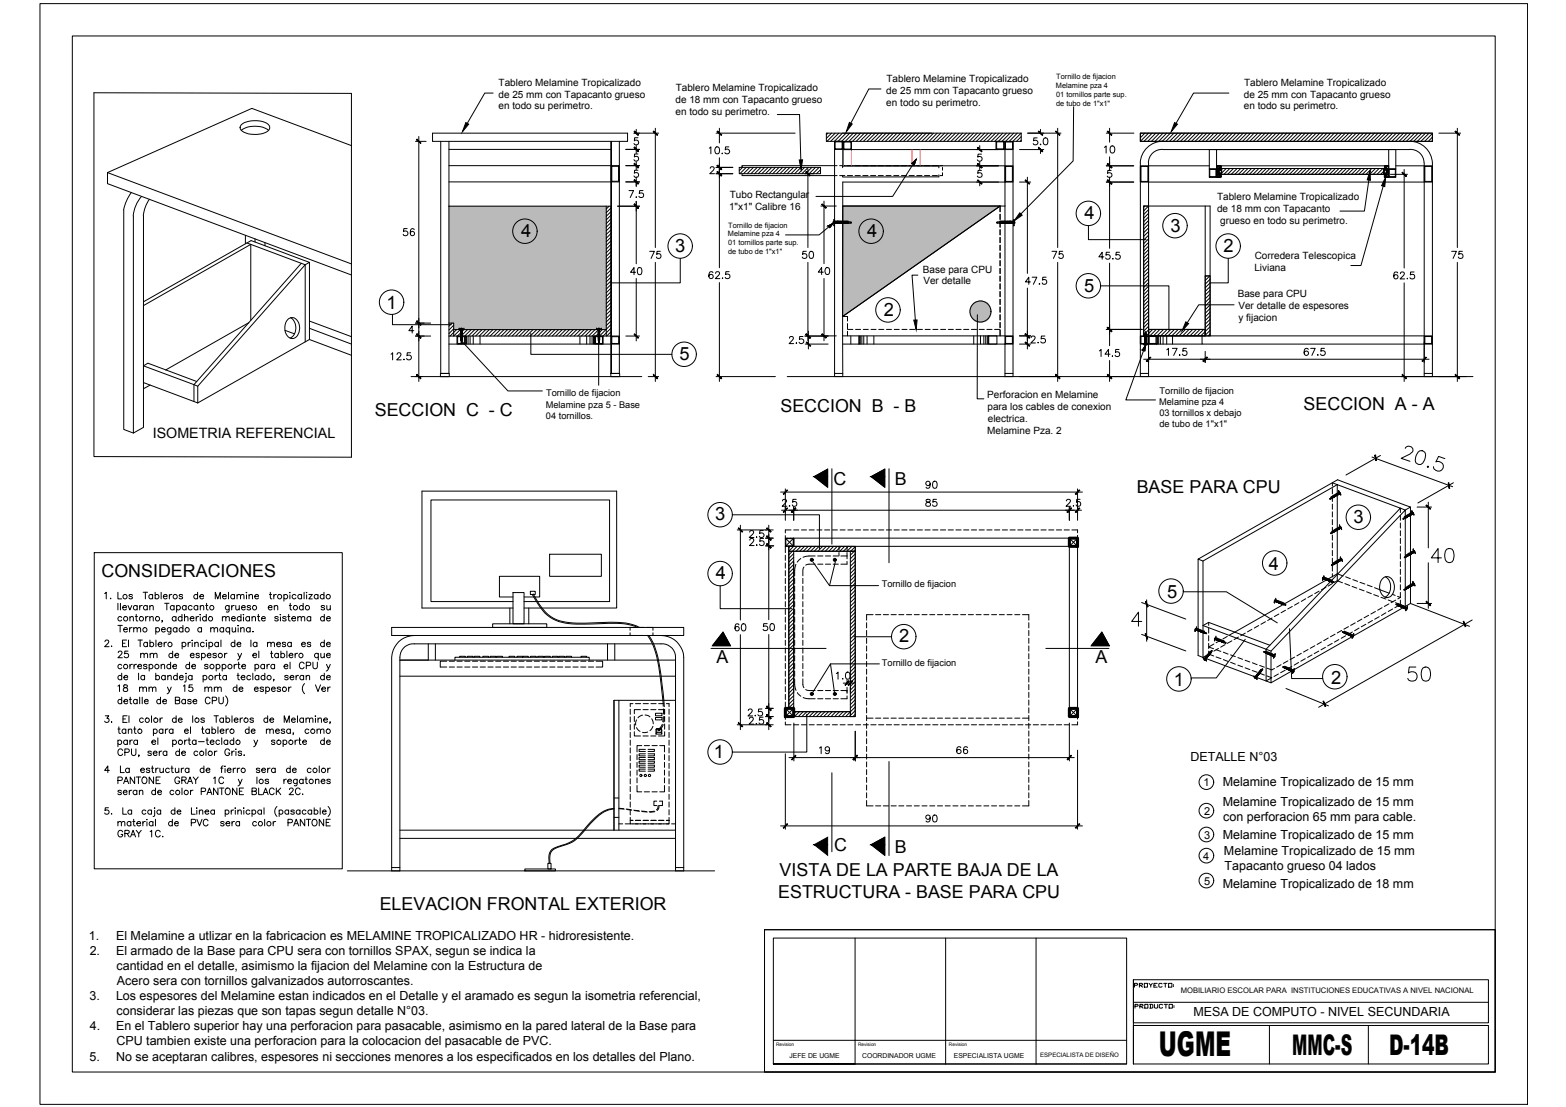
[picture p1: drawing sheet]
<svg xmlns="http://www.w3.org/2000/svg" width="420mm" height="297mm" viewBox="0 0 420 297" stroke-linecap="round" stroke-linejoin="round" font-family="sans-serif">
<defs><g id="words">
<text font-size="9.2" x="311" y="283.3">UGME</text>
<g font-size="7.6">
<text x="346.7" y="283.1">MMC-S</text>
<text x="372.7" y="283.1">D-14B</text>
</g>
<text font-size="7.5" x="376.8" y="184.1">50</text>
<text font-size="7.1" x="383.1" y="152">40</text>
<g font-size="4.9">
<text x="291" y="58.8">4</text>
<text x="139.8" y="63.6">4</text>
<text x="232.7" y="63.6">4</text>
<text x="314" y="62.2">3</text>
<text x="181.2" y="67.6">3</text>
<text x="328.3" y="67.6">2</text>
<text x="103.7" y="82.9">1</text>
<text x="290.8" y="78.3">5</text>
<text x="237.1" y="84.8">2</text>
<text x="182.3" y="96.6">5</text>
<text x="191.9" y="139.7">3</text>
<text x="363.1" y="140.5">3</text>
<text x="192" y="155.4">4</text>
<text x="340.5" y="152.9">4</text>
<text x="313.2" y="160.4">5</text>
<text x="241.2" y="172.4">2</text>
<text x="314.9" y="184">1</text>
<text x="357.2" y="183.4">2</text>
<text x="191.5" y="203.3">1</text>
</g>
<g font-size="4.8">
<text x="100.6" y="111.6">SECCION C - C</text>
<text x="209.4" y="110.5">SECCION B - B</text>
<text x="349.8" y="109.9">SECCION A - A</text>
<text x="223.6" y="130.3">C</text>
<text x="240.1" y="130.2">B</text>
<text x="305" y="132.3">BASE PARA CPU</text>
<text x="27.2" y="154.9">CONSIDERACIONES</text>
<text x="192.2" y="178">A</text>
<text x="293.9" y="178">A</text>
<text x="223.8" y="228.4">C</text>
<text x="240.1" y="228.9">B</text>
<text x="209.2" y="235.2">VISTA DE LA PARTE BAJA DE LA</text>
<text x="101.9" y="244.1">ELEVACION FRONTAL EXTERIOR</text>
<text x="208.8" y="240.9">ESTRUCTURA - BASE PARA CPU</text>
</g>
<text font-size="3.8" x="41" y="117.4">ISOMETRIA REFERENCIAL</text>
<g font-size="3.4">
<text x="319.4" y="204.3">DETALLE N°03</text>
<text x="328.1" y="210.9">Melamine Tropicalizado de 15 mm</text>
<text x="328.1" y="216.2">Melamine Tropicalizado de 15 mm</text>
<text x="328.2" y="220.2">con perforacion 65 mm para cable.</text>
<text x="328.1" y="225">Melamine Tropicalizado de 15 mm</text>
<text x="328.4" y="229.3">Melamine Tropicalizado de 15 mm</text>
<text x="328.6" y="233.3">Tapacanto grueso 04 lados</text>
<text x="328.1" y="238.2">Melamine Tropicalizado de 18 mm</text>
<text x="23.8" y="252.3">1.</text>
<text x="24.1" y="256.3">2.</text>
<text x="31.1" y="252.3">El Melamine a utlizar en la fabricacion es MELAMINE TROPICALIZADO HR - hidroresistente.</text>
<text x="31.1" y="256.3">El armado de la Base para CPU sera con tornillos SPAX, segun se indica la</text>
<text x="31.3" y="260.3">cantidad en el detalle, asimismo la fijacion del Melamine con la Estructura de</text>
<text x="24" y="268.4">3.</text>
<text x="31.1" y="268.4">Los espesores del Melamine estan indicados en el Detalle y el aramado es segun la isometria referencial,</text>
<text x="31.4" y="264.4">Acero sera con tornillos galvanizados autorroscantes.</text>
<text x="31.3" y="272.4">considerar las piezas que son tapas segun detalle N°03.</text>
<text x="320.2" y="272.6">MESA DE COMPUTO - NIVEL SECUNDARIA</text>
<text x="24.1" y="276.5">4.</text>
<text x="31.1" y="276.5">En el Tablero superior hay una perforacion para pasacable, asimismo en la pared lateral de la Base para</text>
<text x="31.2" y="280.5">CPU tambien existe una perforacion para la colocacion del pasacable de PVC.</text>
<text x="24" y="284.6">5.</text>
<text x="31.1" y="284.6">No se aceptaran calibres, espesores ni secciones menores a los especificados en los detalles del Plano.</text>
</g>
<g font-size="2.9">
<text x="322.9" y="210.9">1</text>
<text x="323.1" y="218.6">2</text>
<text x="323.1" y="225">3</text>
<text x="322.8" y="230.7">4</text>
<text x="323.1" y="237.4">5</text>
</g>
<g font-size="2.7">
<text x="133.8" y="23">Tablero Melamine Tropicalizado</text>
<text x="237.8" y="21.9">Tablero Melamine Tropicalizado</text>
<text x="333.8" y="23">Tablero Melamine Tropicalizado</text>
<text x="133.7" y="26.2">de 25 mm con Tapacanto grueso</text>
<text x="133.7" y="29.4">en todo su perimetro.</text>
<text x="181.2" y="27.7">de 18 mm con Tapacanto grueso</text>
<text x="181.3" y="24.5">Tablero Melamine Tropicalizado</text>
<text x="237.8" y="25.1">de 25 mm con Tapacanto grueso</text>
<text x="237.8" y="28.3">en todo su perimetro.</text>
<text x="333.7" y="26.2">de 25 mm con Tapacanto grueso</text>
<text x="333.7" y="29.4">en todo su perimetro.</text>
<text x="181.2" y="30.9">en todo su perimetro.</text>
<text x="195.8" y="53">Tubo Rectangular</text>
<text x="326.5" y="53.6">Tablero Melamine Tropicalizado</text>
<text x="195.6" y="56.3">1&quot;x1&quot; Calibre 16</text>
<text x="326.5" y="56.9">de 18 mm con Tapacanto</text>
<text x="327.4" y="60.1">grueso en todo su perimetro.</text>
<text x="336.6" y="69.5">Corredera Telescopica</text>
<text x="247.6" y="73.2">Base para CPU</text>
<text x="247.7" y="76.3">Ver detalle</text>
<text x="336.6" y="72.7">Liviana</text>
<text x="332.1" y="79.7">Base para CPU</text>
<text x="332.2" y="82.8">Ver detalle de espesores</text>
<text x="332.2" y="86.1">y fijacion</text>
<text x="264.9" y="106.7">Perforacion en Melamine</text>
<text x="264.9" y="109.9">para los cables de conexion</text>
<text x="265" y="113.1">electrica.</text>
<text x="264.9" y="116.3">Melamine Pza. 2</text>
</g>
<g font-size="2.5">
<text x="146.5" y="106.4">Tornillo de fijacion</text>
<text x="311.1" y="105.7">Tornillo de fijacion</text>
<text x="146.4" y="109.3">Melamine pza 5 - Base</text>
<text x="146.5" y="112.3">04 tornillos.</text>
<text x="311" y="108.7">Melamine pza 4</text>
<text x="311.1" y="111.6">03 tornillos x debajo</text>
<text x="311.1" y="114.6">de tubo de 1&quot;x1&quot;</text>
<text x="236.6" y="157.4">Tornillo de fijacion</text>
<text x="236.6" y="178.7">Tornillo de fijacion</text>
</g>
<text font-size="2.1" x="316.8" y="266.5">MOBILIARIO ESCOLAR PARA INSTITUCIONES EDUCATIVAS A NIVEL NACIONAL</text>
<g font-size="2">
<text x="283.3" y="23.6">Melamine pza 4</text>
<text x="283.4" y="21.2">Tornillo de fijacion</text>
<text x="283.4" y="26">01 tornillos parte sup.</text>
<text x="283.4" y="28.4">de tubo de 1&quot;x1&quot;</text>
<text x="195.3" y="63.4">Melamine pza 4</text>
<text x="195.3" y="65.8">01 tornillos parte sup.</text>
<text x="195.4" y="61">Tornillo de fijacion</text>
<text x="195.4" y="68.2">de tubo de 1&quot;x1&quot;</text>
</g>
<g font-size="1.8">
<text x="211.9" y="284">JEFE DE UGME</text>
<text x="231.3" y="284">COORDINADOR UGME</text>
<text x="255.9" y="283.8">ESPECIALISTA UGME</text>
</g>
<text font-size="1.6" x="279.1" y="283.7">ESPECIALISTA DE DISEÑO</text>
<g font-size="1.3">
<text x="208.2" y="280.6">Revision</text>
<text x="230.2" y="280.6">Revision</text>
<text x="254.6" y="280.6">Revision</text>
</g>
</g></defs>
<!-- layer: COTAS-01 -->
<g fill="#bababa" stroke="#bababa" stroke-width=".27">
<path d="M226.1 55.3h42.2l-42.2 29.6z"/>
<path d="M262.7 80.8h.7z"/>
<path d="M262.5 86.4h1.3z"/>
<path d="M120.5 55.3l42.2 31.4v-31.4zM120.5 55.3l42.2 31.4h-42.2z"/>
<path d="M121.7 86.7l41 1.4v-1.4zM121.7 86.7l41 1.4h-41z"/>
<path d="M123.9 88.1h38.8zM123.9 88.1h38.8z"/>
<path d="M121.7 88.1h2zM121.7 88.1h2.1z"/>
<path d="M124 88.1l38.7 .1zM124 88.1l38.7 .1z"/>
<path d="M121.7 88.1h2zM121.7 88.1l1.9 .1z"/>
<path d="M124.1 88.2h38.6zM124.1 88.2h38.6z"/>
<path d="M160.7 88.2h2zM160.7 88.2h2z"/>
<path d="M124.1 88.2h36.6zM124.1 88.2h36.5z"/>
<path d="M124.1 88.2h36.5zM124.1 88.2h36.4z"/>
<path d="M121.7 88.2h1.9zM121.7 88.2h1.8z"/>
<path d="M160.8 88.2h1.9zM160.8 88.2h1.9z"/>
<path d="M124.1 88.2h36.4zM124.1 88.2h36.4z"/>
<path d="M160.9 88.2l1.8 .1zM160.9 88.2l1.8 .1z"/>
<path d="M124.1 88.2h36.4zM124.1 88.2l36.4 .1z"/>
<path d="M124.2 88.3h36.2zM124.2 88.3h36.3z"/>
<path d="M121.7 88.2h1.8zM121.7 88.2l1.8 .1z"/>
<path d="M124.5 88.3h35.9zM124.5 88.3h35.9z"/>
<path d="M121.7 88.3h1.5zM121.7 88.3h1.5z"/>
<path d="M124.5 88.3h35.9zM124.5 88.3h35.9z"/>
<path d="M121.7 88.3h1.5zM121.7 88.3h1.5z"/>
<path d="M124.5 88.3h35.9zM124.5 88.3h35.9z"/>
<path d="M121.7 88.3h1.5zM121.7 88.3h1.5z"/>
<path d="M124.5 88.3h35.9zM124.5 88.3h35.9z"/>
<path d="M121.7 88.3h1.5zM121.7 88.3h1.5z"/>
<path d="M124.5 88.3h35.9zM124.5 88.3h35.9z"/>
<path d="M121.7 88.3h1.5zM121.7 88.3h1.5z"/>
<path d="M124.5 88.3h35.9zM124.5 88.3h35.9z"/>
<path d="M121.7 88.3h1.5zM121.7 88.3h1.5z"/>
<path d="M124.5 88.3h35.9zM124.5 88.3h35.9z"/>
<path d="M121.7 88.3h1.5zM121.7 88.3h1.5z"/>
<path d="M124.5 88.3h35.9zM124.5 88.3h35.9z"/>
<path d="M121.7 88.3h1.5zM121.7 88.3h1.5z"/>
<path d="M160.9 88.3h1.8zM160.9 88.3h1.8z"/>
<path d="M124.5 88.3h35.9zM124.5 88.3h35.9z"/>
<path d="M161.2 88.3h1.5zM161.2 88.3h1.5z"/>
<path d="M124.5 88.3h35.7zM124.5 88.3h35.7z"/>
<path d="M161.2 88.3h1.5zM161.2 88.3h1.5z"/>
<path d="M124.5 88.3h35.7zM124.5 88.3h35.7z"/>
<path d="M161.2 88.3h1.5zM161.2 88.3h1.5z"/>
<path d="M124.5 88.3h35.7zM124.5 88.3h35.7zM124.5 88.3h35.7zM124.5 88.3h35.7z"/>
<path d="M121.7 88.3h1.5zM121.7 88.3h1.5z"/>
<path d="M161.2 88.3h1.5zM161.2 88.3h1.5z"/>
<path d="M124.5 88.3h35.7zM124.5 88.3h35.7z"/>
<path d="M161.2 88.3h1.5zM161.2 88.3h1.5z"/>
<path d="M124.5 88.3h35.7zM124.5 88.3h35.7z"/>
<path d="M161.2 88.3h1.5zM161.2 88.3h1.5z"/>
<path d="M124.5 88.3h35.7zM124.5 88.3h35.7z"/>
<path d="M161.3 88.3h1.4zM161.3 88.3h1.4z"/>
<path d="M124.5 88.3h35.7zM124.5 88.3h35.7z"/>
<path d="M121.7 88.3h1.5zM121.7 88.3h1.5z"/>
<path d="M161.3 88.3h1.4zM161.3 88.3h1.4z"/>
<path d="M124.5 88.3h35.6zM124.5 88.3h35.7z"/>
<path d="M121.7 88.3h1.5zM121.7 88.3h1.5z"/>
<path d="M161.3 88.3h1.4zM161.3 88.3h1.4z"/>
<path d="M124.5 88.3h35.6zM124.5 88.3h35.6z"/>
<path d="M121.7 88.3h1.5zM121.7 88.3h1.5zM121.7 88.3h1.5zM121.7 88.3h1.5z"/>
<path d="M124.5 88.3h35.6zM124.5 88.3h35.6z"/>
<path d="M121.7 88.3h1.5zM121.7 88.3h1.5z"/>
<path d="M124.5 88.3h35.6zM124.5 88.3h35.6z"/>
<path d="M121.7 88.3h1.5zM121.7 88.3h1.5z"/>
<path d="M121.7 88.3h1.5zM121.7 88.3h1.5z"/>
<path d="M124.5 88.3h35.7zM124.5 88.3h35.7z"/>
<path d="M121.7 88.3l1.5 .1zM121.7 88.3l1.5 .1zM121.7 88.4h1.5zM121.7 88.4h1.5z"/>
<path d="M124.5 88.3l35.7 .1zM124.5 88.3l35.7 .1z"/>
<path d="M121.7 88.4h1.5zM121.7 88.4h1.5z"/>
<path d="M124 88.4h36.2zM124 88.4h36.2z"/>
<path d="M121.7 88.4h2zM121.7 88.4h2zM121.7 88.4h2zM121.7 88.4h2z"/>
<path d="M121.7 88.4h2zM121.7 88.4h2z"/>
<path d="M124 88.4h36.2zM124 88.4h36.2zM124 88.4h36.2zM124 88.4h36.2zM124 88.4h36.2zM124 88.4h36.2zM124 88.4h36.2zM124 88.4h36.2zM124 88.4h36.2zM124 88.4h36.2zM124 88.4h36.2zM124 88.4h36.2z"/>
<path d="M161.3 88.3l1.4 .1zM161.3 88.3l1.4 .1z"/>
<path d="M124 88.4h36.2zM124 88.4h36.2z"/>
<path d="M124 88.4h36.6zM124 88.4h36.6zM124 88.4h36.6zM124 88.4h36.6zM124 88.4h36.6zM124 88.4h36.6zM124 88.4h36.6zM124 88.4h36.6z"/>
<path d="M160.8 88.4h1.9zM160.8 88.4h1.9z"/>
<path d="M124 88.4h36.6zM124 88.4h36.6z"/>
<path d="M160.8 88.4h1.9zM160.8 88.4h1.9z"/>
<path d="M124 88.4h36.6zM124 88.4h36.6z"/>
<path d="M160.8 88.4h1.9zM160.8 88.4h1.9zM160.8 88.4h1.9zM160.8 88.4h1.9z"/>
<path d="M124 88.4h36.6zM124 88.4h36.6z"/>
<path d="M121.7 88.4h2zM121.7 88.4h2z"/>
<path d="M262.7 80.8l1.1 .1zM262.5 80.9h1.3z"/>
<path d="M262.5 80.9h1.5zM262.2 80.9h1.8z"/>
<path d="M262.2 80.9l2.1 .1zM261.9 81h2.4z"/>
<path d="M261.9 81l2.6 .2zM261.7 81.2h2.8z"/>
<path d="M261.7 81.2l3 .1zM261.5 81.3h3.2z"/>
<path d="M261.5 81.3l3.4 .1-.2-.1zM261.3 81.4l.2-.1 3.4 .1z"/>
<path d="M261.3 81.4l3.8 .3-.2-.3zM261.3 81.4l3.8 .3h-4.1z"/>
<path d="M261 81.7l4.3 .2-.2-.2zM261 81.7l4.3 .2h-4.4z"/>
<path d="M260.9 81.9l4.6 .2-.2-.2zM260.9 81.9l4.6 .2h-4.8z"/>
<path d="M260.7 82.1l4.9 .2-.1-.2zM260.7 82.1l4.9 .2h-5z"/>
<path d="M260.6 82.3l5.1 .3-.1-.3zM260.6 82.3l5.1 .3h-5.2z"/>
<path d="M260.5 82.6l5.3 .2-.1-.2zM260.5 82.6l5.3 .2h-5.4z"/>
<path d="M260.4 82.8l5.5 .3-.1-.3zM260.4 82.8l5.5 .3h-5.6z"/>
<path d="M260.3 83.1l5.6 .3v-.3zM260.3 83.1l5.6 .3h-5.6z"/>
<path d="M260.3 83.4l5.6 .2v-.2zM260.3 83.4l5.6 .2h-5.6z"/>
<path d="M260.3 83.6l5.6 .3v-.3zM260.3 83.6l5.6 .3h-5.6z"/>
<path d="M260.3 83.9l5.6 .3v-.3zM260.3 83.9l5.6 .3h-5.6z"/>
<path d="M260.3 84.2l5.5 .2 .1-.2zM260.3 84.2l5.5 .2h-5.4z"/>
<path d="M260.4 84.4l5.3 .3 .1-.3zM260.4 84.4l5.3 .3h-5.2z"/>
<path d="M260.5 84.7l5.1 .2 .1-.2zM260.5 84.7l5.1 .2h-5z"/>
<path d="M260.6 84.9l4.9 .2 .1-.2zM260.6 84.9l4.9 .2h-4.8z"/>
<path d="M260.7 85.1l4.6 .2 .2-.2zM260.7 85.1l4.6 .2h-4.4z"/>
<path d="M260.9 85.3l4.2 .3 .2-.3zM260.9 85.3l4.2 .3h-4.1z"/>
<path d="M261 85.6l3.9 .1 .2-.1zM261 85.6l3.9 .1h-3.6z"/>
<path d="M261.3 85.7l3.4 .2 .2-.2zM261.3 85.7l3.4 .2h-3.2z"/>
<path d="M261.5 85.9l3 .2 .2-.2zM261.5 85.9l3 .2h-2.8z"/>
<path d="M261.7 86.1h2.8zM261.7 86.1l2.6 .1z"/>
<path d="M261.9 86.2h2.4zM261.9 86.2l2.1 .1z"/>
<path d="M262.2 86.3h1.8zM262.2 86.3l1.6 .1z"/>
<path d="M262.5 86.4h.9zM262.7 86.4h.7z"/>
</g>
<!-- layer: 0 -->
<g fill="none" stroke="#000" stroke-width=".27">
<path d="M118.3 37.9v62.3M120.5 37.9v62.3h-2.3M166.2 37.9v62.3h-2.3M223.9 37.9h2.2v2.2h-2.2zM224 38.1h1.9v1.9h-1.9zM226.1 37.9h-2.2v63.1M226.1 37.9v6.6h43.5M226.2 35.7h23.8M226.3 38h2.1v2.1h-2.1zM226.4 38.1h1.9v1.9h-1.9zM267.2 37.9h2.2v2.2h-2.2zM267.4 38.1h1.9v1.9h-1.9z"/>
<path d="M269.6 38h2.2v2.1h-2.2zM269.6 37.9v52.2h-43.5M269.8 38.1h1.9v1.9h-1.9zM271.8 37.9v63.1M306 37.9h56.6M312 37.9a6.1 6.1 0 0 0-6 5.8v57.3h2.2v-8.7h14.3M378.2 37.9a6.1 6.1 0 0 1 6.1 5.8v57.3M33.2 56.3v58.9l2.6 1M35.2 51.7l-1.4 2.5-.6 2.1M35.8 58v58.2l2.7-1.5v-56.7M38 52.7a9.3 9.3 0 0 0-2.3 5.2M40.1 53.5l-1.2 2.4-.5 2"/>
<path d="M164 55.3v34.9M198.3 44.9h21.8v1.7h-21.8zM199.1 44.9h.1M199.1 46.6v.5h24.8M223.5 59.9l-1.3 .7M223.9 44.5h-24.8v.4M226.1 55.3h42.2l-42.2 29.6zM226.1 40.1h43.5M226.1 55.3h43.5M245.5 43.3l-6 9.4h-20.6M245.8 42.8l-.5 1.4-.6-.4zM268.3 55.3l-42.2 29.6"/>
<path d="M269.6 48.9h-43.5v36M306.8 55.3h1.4v34.8h-1.4zM308.2 44.5h16.3M308.2 43.8v44.6M308.2 48.9h73.9M312 40.1a3.6 3.6 0 0 0-3.9 3.7M312.1 40.1h66.1M323.4 55.3v18.7h1.3v-18.7h-17.9v34.8M374.5 44.5h7.6M378.2 40.1a3.6 3.6 0 0 1 3.9 3.6M382.1 43.7v57.3M65.8 63.2v2.2"/>
<path d="M68.4 64.1v.8M71.1 65.1v.9M182.5 69.3v6.6h-18.8M222.2 60.6l1.3-.7-.9 1.2zM222.6 61.1l.9-1.2-3.7 3.1h-9.1M292 60.6v3.7h15.5M295.3 76.7h18.3v11.9M323.4 74h1.3v16.1h-1.3zM323.4 74v16.1M324.7 74v16.1M329.5 69.3v6.6h-4.8M38.5 82v20.7"/>
<path d="M83 91.1l11.3 4.2M83 88.1l11.3 4.2M83 86.1l11.3 4.2M105.3 84.4v2.7h15.8M123.8 91.4l12.5 13.5h9.2M142.4 89.5v5.6h37.9M160.6 91.8v11.6M226.1 92.3h4.3M226.1 84.9v16.1M228.3 90.1v2.2M230.4 92.3h39.2M230.4 90.1v2.2"/>
<path d="M262.2 84.5v22.5h1.8M265.3 90.1h2.2v2.2h-2.2zM269.6 90.1h2.2v2.2h-2.2zM269.6 92.3v8.8M269.8 90.3h1.8v1.9h-1.8zM307.3 92.7l-.8 1.2 .6 .2 .2-1.4-5.2 14.6h7.9M307.3 92.7l-.2 1.4-.6-.2zM308.2 90.1h73.9M308.2 88.4h15.2v1.7h-15.2zM310.5 90.1v2.2M310.9 90.1v2.2M311.3 90.1v2.2"/>
<path d="M312.1 90.1v2.2M313 90.1v2.2M314.6 90.1v2.2M322.5 90.1v2.2h59.6M110.3 101h61.9M118.2 100.2h2.3v.8h-2.3zM163.9 100.2h2.4v.8h-2.4zM164 100.2v-62.3v62.3M211.2 101h184M223.9 100.2h2.2M269.6 100.2h2.2M306 100.2h2.2"/>
<path d="M382.1 100.2h2.2M25.3 148.3h66.5v84.8h-66.5zM218.1 150.8l4.5 6.3h13.1M224.1 150.7l-1.5 6.4M107.3 177.1h7.6M122.1 177.1v-.7h36v.7M123.3 176.4v-.3h1.6v.3M125.4 176.4v-.3h1.5v.3M127.2 176.4v-.3h1.5v.3M129.6 176.4v-.3h1.5v.3M131.5 176.4v-.3h1.5v.3M133.2 176.4v-.3h1.6v.3"/>
<path d="M136.6 176.4v-.3h1.5v.3M138.7 176.4v-.3h1.5v.3v-.3h1.5v.3M142.3 176.4v-.3h1.6v.3M144.3 176.4v-.3h1.5v.3M146.1 176.4v-.3h1.5v.3M148.2 176.4v-.3h1.5v.3M149.9 176.4v-.3h1.5v.3M151.8 176.4v-.3h1.5v.3M155.9 176.4v-.3h1.5v.3M222.8 178.1l-4.7 7.7M235.9 178.1h-13.1l1.1 7.6M93.2 233.7h98.5"/>
<path d="M105.1 232.8h2.2M181.2 232.8h2.2"/>
</g>
<!-- layer: PROYECCION 2 -->
<g fill="none" stroke="#000" stroke-width=".27">
<path d="M222.1 35.7l-.4 .5M223.1 35.7l-1.4 1.4M224.1 35.7l-2.2 2.2M225.1 35.7l-2.2 2.2M226 35.7l-2.1 2.2M227 35.7l-2.2 2.2M228 35.7l-2.2 2.2M229 35.7l-2.2 2.2M229.9 35.7l-2.1 2.2M230.9 35.7l-2.2 2.2M231.9 35.7l-2.2 2.2M232.9 35.7l-2.2 2.2"/>
<path d="M233.9 35.7l-2.2 2.2M234.8 35.7l-2.2 2.2M235.8 35.7l-2.2 2.2M236.8 35.7l-2.2 2.2M237.8 35.7l-2.2 2.2M238.7 35.7l-2.1 2.2M239.7 35.7l-2.2 2.2M240.7 35.7l-2.2 2.2M241.7 35.7l-2.2 2.2M242.7 35.7l-2.2 2.2M243.6 35.7l-2.2 2.2M244.6 35.7l-2.2 2.2"/>
<path d="M245.6 35.7l-2.2 2.2M246.6 35.7l-2.2 2.2M247.5 35.7l-2.1 2.2M248.5 35.7l-2.1 2.2M249.5 35.7l-2.2 2.2M250.5 35.7l-2.2 2.2M251.4 35.7l-2.1 2.2M252.4 35.7l-2.2 2.2M253.4 35.7l-2.2 2.2M254.4 35.7l-2.2 2.2M255.4 35.7l-2.2 2.2M256.3 35.7l-2.2 2.2"/>
<path d="M257.3 35.7l-2.1 2.2M258.3 35.7l-2.2 2.2M259.3 35.7l-2.2 2.2M260.2 35.7l-2.1 2.2M261.2 35.7l-2.1 2.2M262.2 35.7l-2.2 2.2M263.2 35.7l-2.2 2.2M264.2 35.7l-2.2 2.2M265.1 35.7l-2.2 2.2M266.1 35.7l-2.2 2.2M267.1 35.7l-2.2 2.2M268.1 35.7l-2.2 2.2"/>
<path d="M269 35.7l-2.1 2.2M270 35.7l-2.1 2.2M271 35.7l-2.2 2.2M272 35.7l-2.2 2.2M272.9 35.7l-2.1 2.2M274 35.7l-2.2 2.2M274 36.7l-1.3 1.2M274 37.6l-.3 .3M306.2 35.7l-.2 .3M307.2 35.7l-1.2 1.3M308.2 35.7l-2.2 2.2M309.1 35.7l-2.2 2.2"/>
<path d="M310.1 35.7l-2.2 2.2M311.1 35.7l-2.2 2.2M312.1 35.7l-2.2 2.2M313 35.7l-2.1 2.2M314 35.7l-2.2 2.2M315 35.7l-2.2 2.2M316 35.7l-2.2 2.2M317 35.7l-2.2 2.2M317.9 35.7l-2.2 2.2M318.9 35.7l-2.2 2.2M319.9 35.7l-2.2 2.2M320.9 35.7l-2.2 2.2"/>
<path d="M321.8 35.7l-2.1 2.2M322.8 35.7l-2.2 2.2M323.8 35.7l-2.2 2.2M324.8 35.7l-2.2 2.2M325.7 35.7l-2.1 2.2M326.7 35.7l-2.2 2.2M327.7 35.7l-2.2 2.2M328.7 35.7l-2.2 2.2M329.7 35.7l-2.2 2.2M330.6 35.7l-2.2 2.2M331.6 35.7l-2.1 2.2M332.6 35.7l-2.2 2.2"/>
<path d="M333.6 35.7l-2.2 2.2M334.5 35.7l-2.1 2.2M335.5 35.7l-2.2 2.2M336.5 35.7l-2.2 2.2M337.5 35.7l-2.2 2.2M338.5 35.7l-2.2 2.2M339.4 35.7l-2.2 2.2M340.4 35.7l-2.2 2.2M341.4 35.7l-2.2 2.2M342.4 35.7l-2.2 2.2M343.3 35.7l-2.1 2.2M344.3 35.7l-2.1 2.2"/>
<path d="M345.3 35.7l-2.2 2.2M346.3 35.7l-2.2 2.2M347.2 35.7l-2.1 2.2M348.2 35.7l-2.2 2.2M349.2 35.7l-2.2 2.2M350.2 35.7l-2.2 2.2M351.2 35.7l-2.2 2.2M352.1 35.7l-2.2 2.2M353.1 35.7l-2.1 2.2M354.1 35.7l-2.2 2.2M355.1 35.7l-2.2 2.2M356 35.7l-2.1 2.2"/>
<path d="M357 35.7l-2.1 2.2M358 35.7l-2.2 2.2M359 35.7l-2.2 2.2M360 35.7l-2.2 2.2M360.9 35.7l-2.2 2.2M361.9 35.7l-2.2 2.2M362.9 35.7l-2.2 2.2M363.9 35.7l-2.2 2.2M364.8 35.7l-2.1 2.2M365.8 35.7l-2.1 2.2M366.8 35.7l-2.2 2.2M367.8 35.7l-2.2 2.2"/>
<path d="M368.8 35.7l-2.2 2.2M369.8 35.7l-2.2 2.2M370.7 35.7l-2.2 2.2M371.7 35.7l-2.2 2.2M372.7 35.7l-2.2 2.2M373.6 35.7l-2.1 2.2M374.6 35.7l-2.1 2.2M375.6 35.7l-2.2 2.2M376.6 35.7l-2.2 2.2M377.5 35.7l-2.1 2.2M378.5 35.7l-2.1 2.2M379.5 35.7l-2.2 2.2"/>
<path d="M380.5 35.7l-2.2 2.2M381.5 35.7l-2.2 2.2M382.5 35.7l-2.2 2.2M383.4 35.7l-2.2 2.2M384.3 35.8l-2.1 2.1M384.3 36.8l-1.1 1.1M384.3 37.8l-.1 .1M163.4 55.3l-.7 .8M164 55.8l-1.3 1.3M164 56.7l-1.3 1.3M164 57.7l-1.3 1.3M164 58.7l-1.3 1.3"/>
<path d="M164 59.6l-1.3 1.4M199.2 44.9l-.9 .9M200.2 44.9l-1.7 1.7M201.2 44.9l-1.7 1.7M202.2 44.9l-1.7 1.7M203.2 44.9l-1.7 1.7M204.1 44.9l-1.6 1.7M205.1 44.9l-1.7 1.7M206.1 44.9l-1.7 1.7M207.1 44.9l-1.7 1.7M208 44.9l-1.7 1.7M209 44.9l-1.7 1.7"/>
<path d="M210 44.9l-1.7 1.7M211 44.9l-1.7 1.7M211.9 44.9l-1.7 1.7M212.9 44.9l-1.7 1.7M213.9 44.9l-1.7 1.7M214.9 44.9l-1.7 1.7M215.9 44.9l-1.7 1.7M216.8 44.9l-1.6 1.7M217.8 44.9l-1.7 1.7M218.8 44.9l-1.7 1.7M219.8 44.9l-1.7 1.7M220.1 45.6l-1.1 1"/>
<path d="M220.1 46.5l-.1 .1M307.1 55.3l-.3 .3M308.2 55.3l-1.4 1.3M308.2 56.3l-1.4 1.3M308.2 58.2l-1.4 1.3M308.2 57.2l-1.4 1.3M308.2 59.2l-1.4 1.3M328 45.2l-.2 .3M329 45.2l-1.2 1.2M330 45.2l-1.6 1.6M330.9 45.2l-1.5 1.6M331.9 45.2l-1.6 1.6"/>
<path d="M332.9 45.2l-1.6 1.6M333.9 45.2l-1.6 1.6M334.8 45.2l-1.5 1.6M335.8 45.2l-1.6 1.6M336.8 45.2l-1.6 1.6M337.7 45.2l-1.5 1.6M338.8 45.2l-1.6 1.6M339.7 45.2l-1.5 1.6M340.7 45.2l-1.6 1.6M341.7 45.2l-1.6 1.6M342.7 45.2l-1.6 1.6M343.6 45.2l-1.5 1.6"/>
<path d="M344.6 45.2l-1.6 1.6M345.6 45.2l-1.6 1.6M346.6 45.2l-1.6 1.6M347.5 45.2l-1.5 1.6M348.5 45.2l-1.6 1.6M349.5 45.2l-1.5 1.6M350.5 45.2l-1.6 1.6M351.5 45.2l-1.6 1.6M352.4 45.2l-1.5 1.6M353.4 45.2l-1.6 1.6M354.4 45.2l-1.6 1.6M355.4 45.2l-1.6 1.6"/>
<path d="M356.3 45.2l-1.5 1.6M357.3 45.2l-1.6 1.6M358.3 45.2l-1.6 1.6M359.3 45.2l-1.6 1.6M360.3 45.2l-1.6 1.6M361.2 45.2l-1.5 1.6M362.2 45.2l-1.5 1.6M363.2 45.2l-1.6 1.6M364.2 45.2l-1.6 1.6M365.1 45.2l-1.5 1.6M366.1 45.2l-1.6 1.6M367.1 45.2l-1.6 1.6"/>
<path d="M368.1 45.2l-1.6 1.6M369 45.2l-1.5 1.6M370 45.2l-1.6 1.6M371 45.2l-1.5 1.6M371.3 45.9l-.9 .9M164 60.6l-1.3 1.3M164 61.6l-1.3 1.3M164 62.6l-1.3 1.3M164 63.6l-1.3 1.3M164 64.6l-1.3 1.3M164 65.5l-1.3 1.3M164 66.5l-1.3 1.3"/>
<path d="M164 67.5l-1.3 1.3M164 68.5l-1.3 1.3M164 69.4l-1.3 1.3M164 70.4l-1.3 1.3M164 71.4l-1.3 1.3M164 72.4l-1.3 1.3M164 73.4l-1.3 1.3M164 74.3l-1.3 1.3M164 75.3l-1.3 1.3M164 76.3l-1.3 1.3M164 77.3l-1.3 1.3M164 78.2l-1.3 1.3"/>
<path d="M164 79.2l-1.3 1.3M308.2 65.1l-1.4 1.3M308.2 66l-1.4 1.4M308.2 67l-1.4 1.3M308.2 68l-1.4 1.3M308.2 69l-1.4 1.3M308.2 69.9l-1.4 1.3M308.2 70.9l-1.4 1.3M308.2 73.9l-1.4 1.3M308.2 74.8l-1.4 1.4M308.2 75.8l-1.4 1.3M308.2 76.8l-1.4 1.3"/>
<path d="M308.2 77.8l-1.4 1.3M308.2 78.7l-1.4 1.4M308.2 60.2l-1.4 1.3M308.2 61.2l-1.4 1.2M308.2 62.1l-1.4 1.3M308.2 63.1l-1.4 1.3M308.2 64.1l-1.4 1.3M308.2 71.9l-1.4 1.3M308.2 72.9l-1.4 1.3M308.2 79.7l-1.4 1.3M323.6 74l-.2 .3M324.6 74l-1.2 1.3"/>
<path d="M324.7 74.9l-1.3 1.3M324.7 75.9l-1.3 1.3M324.7 79.8l-1.3 1.4M324.7 76.9l-1.3 1.3M324.7 77.9l-1.3 1.3M324.7 78.9l-1.3 1.3M121.3 86.7l-.8 .8M121.7 87.2l-1.2 1.4M121.7 88.2l-1.2 1.3M122.5 88.4l-1.8 1.8M123.5 88.4l-1.8 1.8M124.5 88.4l-1.8 1.8"/>
<path d="M125.4 88.4l-1.7 1.8M126.4 88.4l-1.7 1.8M127.4 88.4l-1.7 1.8M128.4 88.4l-1.8 1.8M129.3 88.4l-1.7 1.8M130.3 88.4l-1.7 1.8M131.3 88.4l-1.7 1.8M132.3 88.4l-1.8 1.8M133.3 88.4l-1.8 1.8M134.3 88.4l-1.8 1.8M135.2 88.4l-1.7 1.8M136.2 88.4l-1.7 1.8"/>
<path d="M137.2 88.4l-1.8 1.8M138.1 88.4l-1.7 1.8M139.1 88.4l-1.7 1.8M140.1 88.4l-1.7 1.8M141.1 88.4l-1.8 1.8M142 88.4l-1.7 1.8M143 88.4l-1.7 1.8M144 88.4l-1.7 1.8M145 88.4l-1.7 1.8M146 88.4l-1.8 1.8M147 88.4l-1.8 1.8M147.9 88.4l-1.7 1.8"/>
<path d="M148.9 88.4l-1.7 1.8M149.9 88.4l-1.8 1.8M150.8 88.4l-1.7 1.8M151.8 88.4l-1.7 1.8M152.8 88.4l-1.7 1.8M153.8 88.4l-1.8 1.8M154.8 88.4l-1.8 1.8M155.8 88.4l-1.8 1.8M156.7 88.4l-1.7 1.8M157.7 88.4l-1.7 1.8M158.7 88.4l-1.8 1.8M159.7 88.4l-1.8 1.8"/>
<path d="M160.6 88.4l-1.7 1.8M161.6 88.4l-1.7 1.8M162.6 88.4l-1.8 1.8M164 88l-2.2 2.2M164 80.2l-1.3 1.3M164 81.2l-1.3 1.3M164 84.1l-1.3 1.3M164 85.1l-1.3 1.3M164 86.1l-1.3 1.3M164 87l-1.3 1.3M164 89l-1.2 1.2M164 90l-.2 .2"/>
<path d="M164 82.2l-1.3 1.2M164 83.1l-1.3 1.3M308.2 80.7l-1.4 1.3M308.2 81.7l-1.4 1.3M308.2 83.7l-1.4 1.3M308.2 84.6l-1.4 1.3M308.2 85.6l-1.4 1.3M308.2 86.6l-1.4 1.3M308.2 87.5l-1.4 1.4M308.2 82.7l-1.4 1.2M308.3 88.4l-1.5 1.4M309.3 88.4l-1.8 1.7"/>
<path d="M310.2 88.4l-1.7 1.7M311.2 88.4l-1.7 1.7M312.2 88.4l-1.8 1.7M313.2 88.4l-1.8 1.7M314.1 88.4l-1.7 1.7M315.1 88.4l-1.7 1.7M316.1 88.4l-1.7 1.7M317.1 88.4l-1.7 1.7M318.1 88.4l-1.8 1.7M319 88.4l-1.7 1.7M320 88.4l-1.7 1.7M321 88.4l-1.8 1.7"/>
<path d="M322 88.4l-1.8 1.7M322.9 88.4l-1.7 1.7M324.7 80.8l-1.3 1.3M324.7 82.8l-1.3 1.3M324.7 83.7l-1.3 1.3M324.7 84.7l-1.3 1.3M324.7 86.7l-1.3 1.3M324.7 87.7l-2.5 2.4M324.7 89.6l-.5 .5M324.7 81.8l-1.3 1.3M324.7 85.7l-1.3 1.3M324.7 88.6l-1.6 1.5"/>
<path d="M210.8 144.5h2v2h-2zM210.8 144.8l-.1 .1M210.8 145.8l-.1 .1M210.8 144.5l2 2M211.1 146.5l-.1 .1M211.2 144.4l-.1 .1M212.1 146.5l-.5 .4M212.2 144.4l-.1 .1M212.8 144.5l-2 2M213 144.7l-.2 .1M213 145.6l-.2 .2M213 146.6l-1.4 1.3"/>
<path d="M213 150.5l-1.4 1.3M213 151.5l-1.4 1.3M213 152.4l-1.4 1.4M213 154.4l-1.4 1.3M213 148.5l-1.4 1.4M213 149.5l-1.4 1.3M213 153.4l-1.4 1.3M213 155.4l-1.4 1.3M213 156.4l-1.4 1.3M213 157.4l-1.4 1.3M213 158.3l-1.4 1.3M213 159.3l-1.4 1.3"/>
<path d="M213.9 146.6l-2.3 2.3M214.9 146.6l-1.3 1.3M215.9 146.6l-1.3 1.3M216.8 146.6l-1.3 1.3M217.8 146.6l-1.3 1.3M218.8 146.6l-1.3 1.3M219.8 146.6l-1.3 1.3M220.7 146.6l-1.3 1.3M221.7 146.6l-1.3 1.3M222.7 146.6l-1.3 1.3M223.7 146.6l-1.3 1.3M224.6 146.6l-1.2 1.3"/>
<path d="M225.7 146.6l-1.4 1.3M226.6 146.6l-1.3 1.3M227.6 146.6l-1.3 1.3M228.6 146.6l-1.3 1.3M229.5 146.7l-1.4 1.3M229.5 147.7l-1.4 1.3M229.5 148.6l-1.4 1.3M229.5 150.6l-1.4 1.3M229.5 151.6l-1.4 1.3M229.5 152.6l-1.4 1.3M229.5 153.5l-1.4 1.4M229.5 154.5l-1.4 1.3"/>
<path d="M229.5 156.5l-1.4 1.3M229.5 157.4l-1.4 1.4M229.5 158.4l-1.4 1.3M229.5 149.6l-1.4 1.3M229.5 155.5l-1.4 1.3M229.5 159.4l-1.4 1.3M213 160.3l-1.4 1.3M213 161.2l-1.4 1.4M213 164.2l-1.4 1.3M213 167.1l-1.4 1.3M213 168.1l-1.4 1.3M213 170.1l-1.4 1.3"/>
<path d="M213 171l-1.4 1.3M213 173l-1.4 1.3M213 173.9l-1.4 1.4M213 177.9l-1.4 1.3M213 178.9l-1.4 1.3M213 179.8l-1.4 1.3M213 174.9l-1.4 1.3M213 162.2l-1.4 1.3M213 163.2l-1.4 1.3M213 165.2l-1.4 1.3M213 166.2l-1.4 1.2M213 169.1l-1.4 1.3"/>
<path d="M213 172l-1.4 1.3M213 175.9l-1.4 1.3M213 176.9l-1.4 1.3M229.5 173.1l-1.4 1.3M229.5 174.1l-1.4 1.3M229.5 175l-1.4 1.4M229.5 161.4l-1.4 1.3M229.5 162.3l-1.4 1.4M229.5 163.3l-1.4 1.3M229.5 164.3l-1.4 1.3M229.5 166.2l-1.4 1.4M229.5 167.2l-1.4 1.3"/>
<path d="M229.5 172.1l-1.4 1.3M229.5 176l-1.4 1.3M229.5 178.9l-1.4 1.4M229.5 179.9l-1.4 1.3M229.5 168.2l-1.4 1.3M229.5 177l-1.4 1.3M229.5 160.4l-1.4 1.3M229.5 165.3l-1.4 1.3M229.5 169.2l-1.4 1.3M229.5 170.2l-1.4 1.3M229.5 171.2l-1.4 1.2M229.5 178l-1.4 1.3"/>
<path d="M210.8 190.2h2v2h-2zM210.8 190.7l-.1 .1M210.8 191.7l-.1 .1M210.8 190.2l2 2M211.3 192.2l-.1 .1M211.5 190.1l-.1 .1M212.3 192.2l-.1 .1M212.8 190.2l-2 2M213 189.6l-.6 .6M213 190.6l-.2 .1M213 180.8l-1.4 1.3M213 182.8l-1.4 1.3"/>
<path d="M213 183.7l-1.4 1.3M213 187.7l-1.4 1.3M213 188.6l-1.4 1.3M213 184.7l-1.4 1.3M213 181.8l-1.4 1.3M213 185.7l-1.4 1.3M213 186.7l-1.4 1.3M213.5 191l-.7 .7M214.5 191l-1.3 1.3M215.5 191l-1.3 1.3M216.5 191l-1.3 1.3M217.4 191l-1.3 1.3"/>
<path d="M218.4 191l-1.3 1.3M219.4 191l-1.3 1.3M220.4 191l-1.4 1.3M221.3 191l-1.3 1.3M222.3 191l-1.3 1.3M223.3 191l-1.3 1.3M224.3 191l-1.3 1.3M225.2 191l-1.2 1.3M226.2 191l-1.3 1.3M227.2 191l-1.3 1.3M229.5 189.7l-2.6 2.6M229.5 190.7l-1.6 1.6"/>
<path d="M229.5 182.9l-1.4 1.3M229.5 183.9l-1.4 1.3M229.5 184.8l-1.4 1.3M229.5 185.8l-1.4 1.3M229.5 188.7l-1.4 1.3M229.5 180.9l-1.4 1.3M229.5 181.9l-1.4 1.3M229.5 186.8l-1.4 1.3M229.5 187.7l-1.4 1.4M229.5 191.7l-.7 .6"/>
</g>
<!-- layer: lineabase -->
<g fill="none" stroke="#000" stroke-width=".27">
<path d="M64.7 33.5a6.7 6.7 0 0 1 7.2-.1 1.18 1.18 0 0 1-.3 2 7 7 0 0 1-6.9-.5 .97 .97 0 0 1 0-1.4zM64.7 35a6.6 6.6 0 0 1 7.4 0M94.3 39.1l-26.7-10-38.8 17.2v3l65.5 24.5M116 35.7h52.4v2.2h-52.4zM221.7 35.7h52.3v2.2h-52.3zM306 37.9v-2.2h78.3v2.2h-21.7M306 35.7h78.3v2.2h-78.3zM28.8 46.3l65.5 24.5M251.9 44.5h-25.8v.5M251.9 46.9v.6h-25.8v-.4M251.9 44.5v.5M66.2 65.2l1.1 .4v20.4"/>
<path d="M80.8 70.7l-13.5-5.1-28.8 16.4M80.8 70.7l-28.8 32.5 1.1 .4v4.5M80.8 70.7l1.1 .3v20.7l-28.8 16.4M83 70.4v20.7l-1.1 .6M38.5 81l28.9-16.4 15.6 5.8-1.1 .6-28.8 32.6M66.8 86.6l-22.3 12.7M76.5 88.6l2.5 1M77.1 85.8a1.7 1.7 0 0 1 1.8-.5 1.7 1.7 0 0 1 1.2 1.3 3.2 3.2 0 0 1-1.3 4.2 2.47 2.47 0 0 1-2.4-3.1l.2-1zM77.9 85.3a3.2 3.2 0 0 1-.1 5.4M38.5 102.7l14.6 5.4M40.3 103.3l-1.8 1M52.8 102.4l-13.1-4.9-1.2 .7 13.5 5v4.5"/>
<path d="M218.5 127.9l3.6-2v4.8zM223.2 125.8v20.2M233.7 127.9l3.7-2v4.8zM238.5 125.8v25.2M357.5 129.5l1.3 .5M358.8 130l16.9 6.4-36 37.8 1.3 .5M358.8 130v24M358.8 130l-36 20.5M375.7 136.4l1.3 .5 1.4-.8-19.5-7.4-37.4 21.3 1.3 .5v25.9M377 136.9v25.8l-36 20.5v-8.5zM378.4 136.1v25.8l-1.4 .8M321.5 150v25.9l1.3 .5"/>
<path d="M358.8 154l-27.5 15.6M358.8 154h.2M370.2 158.2l2.5 1M370.9 155.3a1.78 1.78 0 0 1 2-.4 1.78 1.78 0 0 1 1.1 1.7 2.82 2.82 0 0 1-1.8 3.8 3.1 3.1 0 0 1-1.3-5.1zM371.7 154.8a3.3 3.3 0 0 1-.1 5.4M105.1 168.4h78.3v2.1h-78.3zM107.3 177.1h73.9M111.2 170.5a6.1 6.1 0 0 0-6.1 5.9v57.3M114.9 172.8v4.3M116.8 172.8v4.3M163 172.8v4.3M164.9 172.8v4.3"/>
<path d="M177.3 170.5a6.1 6.1 0 0 1 6.1 5.9v57.3M190.8 174h30.8M194 169.6l2 3.7h-4.9zM280.6 174h16.9M295.6 169.6l2 3.7h-4.8zM322.8 176.4l18.2 6.8M340.7 173.1l-16.4-6.1-1.5 .9 16.9 6.3v8.5M107.3 181.4h73.9M166 187.9v34.9M181.2 187.9h-16.5v34.9M223.2 207.3v21.3M238.5 204.3v25.3"/>
<path d="M107.3 233.7v-57.3a3.6 3.6 0 0 1 3.9-3.6h66.1a3.6 3.6 0 0 1 3.9 3.6v57.3M107.3 222.8h73.9M107.3 225h73.9M233.7 226.7l3.7-2v4.8z"/>
</g>
<!-- layer: M-SEGMENTADA -->
<g fill="none" stroke="#000" stroke-width=".27">
<path d="M223.9 44.5h.7M223.9 47.1h.7M225.3 44.5h1.4M225.3 47.1h1.4M227.3 44.5h1.4M227.3 47.1h1.4M229.4 44.5h1.4M229.4 47.1h1.4M231.5 44.5h1.4M231.5 47.1h1.4M233.6 44.5h1.4M233.6 47.1h1.4"/>
<path d="M235.6 44.5h1.4M235.6 47.1h1.4M237.7 44.5h1.4M237.7 47.1h1.4M239.8 44.5h1.3M239.8 47.1h1.3M241.9 44.5h1.3M241.9 47.1h1.3M243.9 44.5h1.4M243.9 47.1h1.4M246 44.5h1.4M246 47.1h1.4"/>
<path d="M248 44.5h1.4M248 47.1h1.4M250.1 44.5h1.4M250.1 47.1h1.4M252.2 44.5h.7M252.9 46.4v.7h-.7M252.9 44.9v.8M268.3 55.3v1.5M268.3 57.5v1.4M268.3 59.6v1.4M268.3 61.6v1.4M268.3 63.7v1.4"/>
<path d="M268.3 65.8v1.4M268.3 67.9v1.4M268.3 69.9v1.4M268.3 72v1.4M268.3 74.1v1.4M268.3 76.2v1.4M268.3 78.2v1.4M226.1 84.9h1.3v1.2M227.4 88.4h1.4M227.4 86.8v1.4M227.4 88.9v1.2M229.5 88.4h1.4"/>
<path d="M231.6 88.4h1.4M233.7 88.4h1.3M235.8 88.4h1.3M237.8 88.4h1.4M239.9 88.4h1.4M242 88.4h1.3M244.1 88.4h1.3M246.1 88.4h1.4M248.2 88.4h1.4M250.3 88.4h1.3M252.4 88.4h1.3M254.4 88.4h1.4"/>
<path d="M256.5 88.4h1.4M258.5 88.4h1.4M260.6 88.4h1.4M262.7 88.4h1.4M264.8 88.4h1.4M266.8 88.4h1.5M268.3 80.3v1.4M268.3 82.4v1.4M268.3 84.5v1.4M268.3 86.5v1.4M268.3 88.6v1.5M357.5 129.5v.9"/>
<path d="M357.5 131.1v1.4M357.5 133.2v1.4M357.5 135.3v1.4M357.5 137.3v1.4M357.5 139.4v1.4M375.7 136.4v1.1M375.7 138.3v1.3M210.7 143.7v.8M210.7 146.6v1.7M210.7 149v1.4M210.7 151v1.4M210.7 153.1v1.4"/>
<path d="M210.7 155.2v1.4M210.7 157.3v1.4M210.7 159.3v1.4M212.2 142.2h-1.5v.8M213 142.2h1.3M213.2 155.2v1.4M213.2 157.3v1.4M213.2 159.3v1.4M213.5 151.4l-.3 1.6v1.5M214.9 149.9l-1 .9M215 142.2h1.4M215.4 155.2v1.4"/>
<path d="M215.4 157.3v1.4M215.4 159.3v1.4M215.7 152.1l-.3 .9v1.5M217.1 142.2h1.4M218.7 149.2a6.5 6.5 0 0 0-3.3 .3M218.7 151.4h-1.6l-.9 .2M219.2 142.2h1.3M219.4 149.2h1.4M219.4 151.4h1.4M221.2 142.2h1.4M221.5 149.2h1.4M221.5 151.4h1.4"/>
<path d="M223.3 142.2h1.4M223.5 149.2h1.4M223.5 151.4h1.4M225.1 146.6v.9M225.1 148.3v.9M225.4 142.2h1.4M225.6 149.2h1.7M227.3 150.6v.8h-1.7M227.3 146.6v.9M227.3 148.3v1.6M227.5 142.2h1.3M229.5 142.2h1.4"/>
<path d="M231.6 142.2h1.4M233.7 142.2h1.3M235.7 142.2h1.4M237.8 142.2h1.4M239.9 142.2h1.4M241.9 142.2h1.4M244 142.2h1.4M246.1 142.2h1.4M248.2 142.2h1.4M250.2 142.2h1.4M252.3 142.2h1.4M254.4 142.2h1.4"/>
<path d="M256.5 142.2h1.4M258.5 142.2h1.4M260.6 142.2h1.4M262.7 142.2h1.4M264.8 142.2h1.4M266.8 142.2h1.4M268.9 142.2h1.4M271 142.2h1.4M273.1 142.2h1.4M275.1 142.2h1.4M277.2 142.2h1.4M279.3 142.2h1.4"/>
<path d="M281.4 142.2h1.4M283.4 142.2h1.4M285.5 142.2h1.4M287.6 142.2h1.5v.8M289.1 143.6v.8M352.1 159.6l-1.2 .7M353.9 158.6l-1.2 .7M355.7 157.6l-1.2 .7M357.5 141.5v1.4M357.5 143.6v1.3M357.5 145.6v1.4M357.5 147.7v1.4"/>
<path d="M357.5 149.8v1.4M357.5 151.8v1.4M357.5 153.9v.9M357.5 156.5l-1.2 .8M358.8 154.2v1.6l-.7 .4M358.8 155.8l1.4 .6M359 154l1.4 .6M360.8 156.6l1.3 .5M361 154.8l1.3 .5M362.8 157.4l1.2 .4M363 155.5l1.3 .5M364.7 158.1l1.3 .4"/>
<path d="M364.9 156.3l1.3 .4M366.7 158.8l1.2 .5M366.8 157l1.3 .4M368.6 159.6l1.3 .4M368.8 157.7l1.4 .5M373.6 159.5l.7 .3M375.7 140.3v1.4M375.7 142.4v1.4M375.7 144.4v1.4M375.7 146.5v1.4M375.7 148.6v1.4M375.7 150.7v1.4"/>
<path d="M375.7 152.7v1.4M375.7 154.8v1.4M375.7 156.9v1.4M375.7 159v1.4M119.9 177.4h-1.8v1.6h1.8M120.5 177.4h1.4M120.5 179h1.4M122.6 177.4h1.4M122.6 179h1.4M124.7 177.4h1.4M124.7 179h1.4M126.8 177.4h1.4"/>
<path d="M126.8 179h1.4M128.8 177.4h1.4M128.8 179h1.4M130.9 177.4h1.4M130.9 179h1.4M133 177.4h1.4M133 179h1.4M135.1 177.4h1.4M135.1 179h1.4M137.1 177.4h1.4M137.1 179h1.4M139.2 177.4h1.4"/>
<path d="M139.2 179h1.4M141.3 177.4h1.4M141.3 179h1.4M143.4 177.4h1.4M143.4 179h1.4M145.4 177.4h1.4M145.4 179h1.4M147.5 177.4h1.4M147.5 179h1.4M149.6 177.4h1.4M149.6 179h1.4M151.7 177.4h1.3"/>
<path d="M151.7 179h1.3M153.7 177.4h1.4M153.7 179h1.4M155.8 177.4h1.4M155.8 179h1.4M157.9 177.4h1.4M157.9 179h1.4M159.9 177.4h1.8v1.6h-1.8M169.1 169.8v.7h1.6M170.7 168.4h-1.6v.7M171.4 170.5h1.4M171.4 168.4h1.4"/>
<path d="M173.5 168.4h1.7v.7M175.2 169.8v.7h-1.7M210.7 161.4v1.4M210.7 163.5v1.4M210.7 165.6v1.4M210.7 167.6v1.4M210.7 169.7v1.4M210.7 171.8v1.4M210.7 173.9v1.4M210.7 175.9v1.4M210.7 178v1.4M213.2 161.4v1.4"/>
<path d="M213.2 163.5v1.4M213.2 165.6v1.4M213.2 167.6v1.4M213.2 169.7v1.4M213.2 171.8v1.4M213.2 173.9v1.4M213.2 175.9v1.4M213.2 178v1.4M215.4 161.4v1.4M215.4 163.5v1.4M215.4 165.6v1.4M215.4 167.6v1.4"/>
<path d="M215.4 169.7v1.4M215.4 171.8v1.4M215.4 173.9v1.4M215.4 175.9v1.4M215.4 178v1.4M232.5 167.1v1.4M232.5 169.2v1.4M232.5 171.2v1.4M232.5 173.3v1.4M232.5 175.4v1.4M232.5 177.5v1.4M232.5 179.5v1.4"/>
<path d="M234.2 164.9h-1.7v1.5M234.9 164.9h1.4M237 164.9h1.4M239.1 164.9h1.4M241.1 164.9h1.4M243.2 164.9h1.4M245.3 164.9h1.3M247.4 164.9h1.3M249.4 164.9h1.4M251.5 164.9h1.4M253.6 164.9h1.3M255.7 164.9h1.3"/>
<path d="M257.7 164.9h1.4M259.8 164.9h1.4M261.9 164.9h1.3M264 164.9h1.3M266 164.9h1.4M268.1 164.9h1.4M270.2 164.9h1.3M272.3 164.9h1.3M274.3 164.9h1.7v1.5M276 167.1v1.4M276 169.2v1.4M276 171.2v1.4"/>
<path d="M276 173.3v1.4M276 175.4v1.4M276 177.5v1.4M276 179.5v1.4M324.3 174.7v.8l-1.5 .9M324.3 175.5l1.3 .5M324.3 167v.8M324.3 168.5v1.4M324.3 170.6v1.4M324.3 172.6v1.4M325.1 175l-.7 .4M325.7 172.8l-1.4 .8 1.3 .5"/>
<path d="M326.3 174.3l1.2 .5M326.3 176.3l1.3 .4M326.9 174l-1.2 .7M327.5 171.8l-1.2 .7M328.2 175l1.3 .5M328.2 177l1.3 .5M328.7 173l-1.2 .7M329.3 170.8l-1.2 .7M330.2 175.7l1.2 .5M330.2 177.7l1.2 .5M330.5 172l-1.2 .6M331.3 169.6l-1.4 .8"/>
<path d="M332.1 176.4l1.3 .5M332.1 178.5l1.3 .4M332.3 170.9l-1.2 .7M334.1 177.2l1.2 .4M334.1 179.2l1.2 .5M334.1 169.9l-1.2 .7M335.9 168.9l-1.2 .6M336 179.9l1.3 .5M336 177.8l1.3 .6M337.7 167.9l-1.2 .6M338 178.6l1.2 .4M339.5 166.8l-1.2 .7"/>
<path d="M339.9 179.3l1.3 .4 .7-.3M341.3 165.8l-1.2 .7M343.1 164.8l-1.2 .6M343.7 178.4l-1.2 .6M344.8 179.8l-1.2 .7M344.9 163.7l-1.2 .7M345.5 177.3l-1.2 .7M346.6 178.8l-1.2 .7M346.7 162.7l-1.2 .7M347.4 176.3l-1.3 .7M348.4 177.8l-1.2 .7M348.5 161.7l-1.2 .7"/>
<path d="M349.1 175.3l-1.1 .7M350.2 176.7l-1.2 .7M350.3 160.7l-1.2 .7M351 174.3l-1.3 .7M352 175.7l-1.2 .7M352.8 173.3l-1.2 .6M353.8 174.7l-1.2 .7M354.6 172.3l-1.2 .6M355.6 173.7l-1.2 .7M356.4 171.2l-1.3 .7M357.4 172.6l-1.2 .7M358.2 170.2l-1.2 .7"/>
<path d="M359.2 171.6l-1.2 .7M360 169.2l-1.2 .6M361 170.6l-1.2 .7M361.8 168.1l-1.2 .7M362.9 169.6l-1.3 .7M363.6 167.1l-1.2 .7M364.6 168.5l-1.2 .7M365.4 166.1l-1.2 .7M366.5 167.5l-1.3 .7M367.2 165.1l-1.2 .7M368.2 166.5l-1.2 .7M369 164.1l-1.2 .7"/>
<path d="M370 165.5l-1.2 .7M370.5 160.3l1.3 .4M370.8 163.1l-1.2 .6M371.8 164.4l-1.2 .7M372.5 161l1.3 .5M372.6 162.1l-1.2 .6M373.6 163.4l-1.1 .7M374.4 161.7l1.4 .6M374.5 161l-1.3 .7M375 160l.7 .3-.7 .4M375.7 162.2l-1.5 .9M375.7 161v1.2"/>
<path d="M375.7 162.2l1.3 .5M169.1 190.3v1.4M169.1 192.4v1.4M169.1 194.4v1.4M169.1 196.5v1.4M169.1 198.6v1.4M169.8 188.8h-.7v.8M170.2 196.3v1.2h1.6M170.2 192.2v1.4M170.2 194.3v1.4M170.5 188.8h1.4M170.8 193.2l-.2 1.4"/>
<path d="M170.8 195.2l.9 1.1M171.8 190.4h-1.6v1.1M172.4 191.9l-1.2 .7M172.5 197.5h1.4M172.5 190.4h1.4M172.6 188.8h1.4M173.1 191.9l.8 .1 .5 .4M173.8 196.4l-1.4 .1M174.6 197.5h1.4M174.6 190.4h1.4M174.6 188.8h1.4M174.9 192.9l.4 1.3"/>
<path d="M175.2 194.9l-.8 1.1M175.9 191.4h1.7v.7h-1.7zM175.9 192.5h1.7v.7h-1.7zM176.2 196.5l-.2 .5M176.2 195.5l-.2 .2M176.7 190.4h1.6v1.1M176.7 188.8h1.4M176.9 195.6l.2 .1M177 195.4l.3 .2M177.1 195.4l-.4 .3a.21 .21 0 0 0-.1 .3 .21 .21 0 0 0 .4-.1l.2-.3-.2-.1h-.8v1h1.2l-.1-1M177.4 195.5l.2 1.5h-1.6v-1.3h.7M177.4 196.5l.2 .5"/>
<path d="M177.7 194.4l-.9 1.3M177.9 187.9v1.6M177.9 194.4l-.9 1.4M178 190.2v1.4M178 192.3l-.2 1.4M178.1 187.9l.1 1.7M178.2 190.3v1.4M178.2 192.4l-.1 1.4M178.3 196.3v1.2h-1.6M178.3 192.2v1.4M178.3 194.3v1.4M178.8 188.8h.7v.8"/>
<path d="M179.5 190.3v1.4M179.5 192.4v1.4M179.5 194.4v1.4M179.5 196.5v1.4M179.5 198.6v1.4M210.7 193.7v.8h1.5M210.7 180.1v1.4M210.7 182.2v1.4M210.7 184.2v1.4M210.7 186.3v1.4M210.7 188.4v1.7M210.7 192.3v.7"/>
<path d="M213 194.5h1.3M213.2 182.2a5.9 5.9 0 0 0 .4 3.1M213.2 180.1v1.4M213.9 185.8l1 1M215 194.5h1.4M215.4 182.2v1.5l.3 .8M215.4 180.1v1.4M215.5 187.2a5.4 5.4 0 0 0 3.2 .3M216.2 185l.9 .3h1.6M217.1 194.5h1.4M219.2 194.5h1.3M219.4 187.5h1.4"/>
<path d="M219.4 185.3h1.4M221.2 194.5h1.4M221.5 187.5h1.4M221.5 185.3h1.4M223.3 194.5h1.4M223.5 187.5h1.4M223.5 185.3h1.4M224.4 180.7l.4-.4v1.9M225.4 194.5h1.4M225.6 185.3h1.7M226 182.2h.2zM226.2 183.3h3"/>
<path d="M227.1 180.5a.55 .55 0 0 1 .9 .2l.1 .5a.81 .81 0 0 1-.8 1 1.23 1.23 0 0 1-.2-1.7zM227.3 186.7v.8h-1.7M227.3 182.4v1.3M227.3 184.4v1.7M227.5 194.5h1.3M228.1 182.4v1.3M228.1 184.4v1.4M229.5 194.5h1.4M231.6 194.5h1.4M232.5 181.6v1.4M232.5 183.7v1.4M232.5 185.8v1.4"/>
<path d="M232.5 187.8v1.4M232.5 189.9v1.4M232.5 192v1.4M232.5 194.1v1.4M232.5 196.1v1.4M232.5 198.2v1.4M232.5 192.7h1.7M233.7 194.5h1.3M234.9 192.7h1.4M235.7 194.5h1.4M237 192.7h1.4M237.8 194.5h1.4"/>
<path d="M239.1 192.7h1.4M239.9 194.5h1.4M241.1 192.7h1.4M241.9 194.5h1.4M243.2 192.7h1.4M244 194.5h1.4M245.3 192.7h1.3M246.1 194.5h1.4M247.4 192.7h1.3M248.2 194.5h1.4M249.4 192.7h1.4M250.2 194.5h1.4"/>
<path d="M251.5 192.7h1.4M252.3 194.5h1.4M253.6 192.7h1.3M254.4 194.5h1.4M255.7 192.7h1.3M256.5 194.5h1.4M257.7 192.7h1.4M258.5 194.5h1.4M259.8 192.7h1.4M260.6 194.5h1.4M261.9 192.7h1.3M262.7 194.5h1.4"/>
<path d="M264 192.7h1.3M264.8 194.5h1.4M266 192.7h1.4M266.8 194.5h1.4M268.1 192.7h1.4M268.9 194.5h1.4M270.2 192.7h1.3M271 194.5h1.4M272.3 192.7h1.3M273.1 194.5h1.4M274.3 192.7h1.7M275.1 194.5h1.4"/>
<path d="M276 181.6v1.4M276 183.7v1.4M276 185.8v1.4M276 187.8v1.4M276 189.9v1.4M276 192v1.4M276 194.1v1.4M276 196.1v1.4M276 198.2v1.4M277.2 194.5h1.4M279.3 194.5h1.4M281.4 194.5h1.4"/>
<path d="M283.4 194.5h1.4M285.5 194.5h1.4M289.1 193.7v.8h-1.5M289.1 192.2v.8M337.9 180.6l1.3 .5M339.9 181.4l1.3 .5-1.5 .8M343 180.8l-1.2 .7M164.7 219.3h1.3M164.7 214.1h1.3M166 217l1.5 .1M166 216.9l1.3 .1M168 217.1l1.3 .2"/>
<path d="M168.2 217.2l1.3 .2M169.1 219.3v.8h.7h-.7v1h10.4M169.1 200.7v1.4M169.1 202.7v1.4M169.1 204.8v1.4M169.1 206.9v1.4M169.1 209v1.4M169.1 211v1.4M169.1 213.1v1.4M169.1 215.2v1.4M169.1 217.3v1.4M170 217.4l1.4 .2"/>
<path d="M170.2 217.5l1.4 .2M170.9 210.8v1.7h1.3M170.9 202.5v1.3M170.9 204.6v1.3M170.9 206.6v1.4M170.9 208.7v1.4M172.1 217.6l1.4 .2M172.2 200.1h-1.3v1.7M172.3 217.8l1.4 .1M172.9 212.5h1.4M172.9 200.1h1.4M173.2 201.1h-1.7v.5h1.7"/>
<path d="M173.2 203.2h-1.7v.6h1.7M173.2 202.3h-1.7v.5h1.7M173.2 204.3h-1.7v.5h1.7M173.2 205.3h-1.7v.6h1.7M173.2 206.4h-1.7v.5h1.7M173.9 201.1h1.7v.5h-1.7M173.9 203.2h1.7v.6h-1.7M173.9 202.3h1.7v.5h-1.7M173.9 204.3h1.7v.5h-1.7M173.9 205.3h1.7v.6h-1.7M173.9 206.4h1.7v.5h-1.7M174.9 212.5h1.4"/>
<path d="M174.9 200.1h1.4M175.5 217.6l-1.3 .2M175.7 217.8l-1.4 .1M176.2 215h-.8v1.2h.8M176.6 216.2l-.1 .6-.4 .5M176.8 216.2v.6l-.5 .7M176.9 215h.8v1.2h-.8M177 200.1h1.3v1.7M178.3 210.8v1.7h-1.3M178.3 202.5v1.3M178.3 204.6v1.3M178.3 206.6v1.4"/>
<path d="M178.3 208.7v1.4M179.5 200.7v1.4M179.5 202.7v1.4M179.5 204.8v1.4M179.5 206.9v1.4M179.5 209v1.4M179.5 211v1.4M179.5 213.1v1.4M179.5 215.2v1.4M179.5 217.3v1.4M179.5 219.3v.8M232.5 214.8v1.4h1.7"/>
<path d="M232.5 200.3v1.3M232.5 202.4v1.3M232.5 204.4v1.4M232.5 206.5v1.4M232.5 208.6v1.3M232.5 210.7v1.3M232.5 212.7v1.4M234.9 216.2h1.4M237 216.2h1.4M239.1 216.2h1.4M241.1 216.2h1.4M243.2 216.2h1.4"/>
<path d="M245.3 216.2h1.3M247.4 216.2h1.3M249.4 216.2h1.4M251.5 216.2h1.4M253.6 216.2h1.3M255.7 216.2h1.3M257.7 216.2h1.4M259.8 216.2h1.4M261.9 216.2h1.3M264 216.2h1.3M266 216.2h1.4M268.1 216.2h1.4"/>
<path d="M270.2 216.2h1.3M272.3 216.2h1.3M276 214.8v1.4h-1.7M276 200.3v1.3M276 202.4v1.3M276 204.4v1.4M276 206.5v1.4M276 208.6v1.3M276 210.7v1.3M276 212.7v1.4M166 221.1h1.1M167.7 221.1h1.4"/>
<path d="M170.5 220.1h1.4M172.6 220.1h1.4M174.6 220.1h1.4M176.7 220.1h1.4M178.8 220.1h.7M179.5 220.1v1h-.7M180.2 221.1h1"/>
<circle cx="171.9" cy="208.1" r=".29"/>
<circle cx="173.2" cy="208.1" r=".3"/>
<circle cx="174.3" cy="208.1" r=".3"/>
</g>
<!-- layer: DETALLE-LEVE -->
<g fill="none" stroke="#000" stroke-width=".27">
<path d="M120.5 44.5h43.5M120.5 48.8h43.5M120.5 40.1h43.5M120.5 55.3h43.5M324.5 47.5h1.9M324.5 40.1v5.2M326.4 44.5h46.2M326.4 40.1v5.2M326.4 44.5l.2 3zM326.6 44.5l1 .1zM326.6 47.5h.9zM327 46.4l.2 .2-.1 .2"/>
<path d="M327.1 45.2l.1 1.5M327.1 45.4l-.1 .2M327.4 45.3h.3v1.5h-.3v-.4l.1 .3h.2v-1.3h-.2l-.1 .3zM327.4 46.7l.2 .3h-.5M327.4 46.6l-.1 .3h.2v.2h-.5l.2-.3M327.5 45h.1M327.5 47h.1M327.5 45l-.1 .4M327.5 47.1l.1 .4zM327.5 44.6l.1 .4zM327.5 45.1v-.2h-.5l.2 .3M327.8 45.2h43.5v1.6h-43.5z"/>
<path d="M371.3 45.3h.4v.4l-.1-.3h-.2v1.3h.2l.1-.3v.4h-.4zM371.4 47.1l.1 .4zM371.4 44.5l1.1 .1zM371.4 44.6l.1 .4zM371.5 45l.5-.1-.1 .5M371.5 47.5h1zM371.6 45l-.2 .2h.3v.2M371.7 46.6v.3h-.2M371.9 46.6l.1 .4h-.6v-.2h.3v-.1M371.9 45.6v.8M372 45l-.2 .4 .2 1.7-.4-.1M372.5 44.5l.1 3z"/>
<path d="M372.6 47.5h1.9M372.6 40.1v5.2M374.5 40.1v5.2M120.5 90.2h43.5M120.5 92.3h43.5M213 146.6h76.1v43.5M213 144.4h76.1M286.9 146.6v43.5"/>
<circle cx="326.8" cy="45.3" r=".19"/>
<circle cx="326.8" cy="46.8" r=".19"/>
<circle cx="326.8" cy="46.3" r=".19"/>
<circle cx="326.8" cy="45.9" r=".19"/>
<circle cx="372.2" cy="46.8" r=".19"/>
<circle cx="372.2" cy="45.3" r=".19"/>
<circle cx="372.2" cy="46.3" r=".19"/>
<circle cx="372.2" cy="45.9" r=".19"/>
</g>
<!-- layer: cotas -->
<g fill="none" stroke="#000" stroke-width=".27">
<path d="M19.4 9.7h381.8v278h-381.8zM162.7 55.3v34.9M164 44.5h2.1v4.3h-2.1zM164.1 44.6h1.9v4h-1.9zM269.6 44.5h2.2v4.4h-2.2zM269.8 44.7h1.8v4h-1.8zM306 44.5h2.2v4.4h-2.2zM306.1 44.7h1.9v4h-1.9zM324.5 45.3h1.9v2.2h-1.9zM324.5 45.3h1.9M324.6 45.5h1.6v1.9h-1.6zM372.6 45.3h1.9v2.2h-1.9z"/>
<path d="M372.6 45.3h1.9M372.7 45.5h1.7v1.9h-1.7zM382.1 44.5h2.2v4.4h-2.2zM382.3 44.7h1.8v4h-1.8zM120.5 86.7h1.2v3.5M121.7 88.4h41M122.6 90.2h2.2v2.1h-2.2zM122.8 90.3h1.8v1.9h-1.8zM159.6 90.2h2.2v2.1h-2.2zM159.8 90.3h1.8v1.9h-1.8zM164 90.2h2.2v2.1h-2.2zM164.1 90.3h1.9v1.9h-1.9z"/>
<path d="M306 90.1h2.2v2.2h-2.2zM306.1 90.3h1.9v1.9h-1.9zM308.2 90.1h2.2v2.2h-2.2zM308.3 90.3h1.8v1.9h-1.8zM382.1 90.1h2.2v2.2h-2.2zM382.3 90.3h1.8v1.9h-1.8zM210.7 144.4h2.3v2.2h-2.3zM211.6 146.6h17.9v1.3h-17.9zM211.6 147.9h1.4v42.2h-1.4zM211.6 146.6v43.5M213 144.4v2.2v-2.2M213 150.8v35.1"/>
<path d="M213 147.9h16.5M228.1 147.9h1.4v44.4h-1.4zM229.5 146.6v45.7h-1.4M287 144.5h2v2h-2zM213 191h15.1v1.3h-15.1zM213 191h15.1M287 190.2h2v2h-2zM205.1 249.5h196.1v38.2h-196.1z"/>
</g>
<!-- layer: MESA -->
<path d="M226.3 40.1v4.4M228.4 40.1v4.4M244.7 40.1v4.4M246.9 40.1v4.4" fill="none" stroke="#ed1f24" stroke-width=".27"/>
<!-- layer: COTAS-01 -->
<g fill="none" stroke="#000" stroke-width=".27">
<path d="M10.7 1h399.1v295.3h-399.1zM209.4 132h81M209.7 136.9h4.3M209.9 134.4l.4-.4h.4l.3 .3-.3 .7-.8 .8h1.2M210.7 131.2v8.4M211.6 136.9h76.6M211.7 135.8h.2zM213 136v3.6M213.6 134h-.9v.8a.65 .65 0 0 1 .9 0 .65 .65 0 0 1-.1 .9 .65 .65 0 0 1-.9-.2M248.6 134.1v.5l.5 .2a.53 .53 0 0 1 .6 .5 .53 .53 0 0 1-.5 .5h-.6l-.2-.3a1.03 1.03 0 0 1 1.1-.9v-.5zM249.6 129.8a.59 .59 0 0 1-.8 .5 .59 .59 0 0 1-.3-1 .59 .59 0 0 1 1 .1l.1 .4a.91 .91 0 0 1-.8 1.2l-.3-.3M250.5 129.2a.61 .61 0 0 1 .8 .3l.1 .4a.83 .83 0 0 1-.7 1.1 1.27 1.27 0 0 1-.2-1.8z"/>
<path d="M251.3 134h-.9l-.1 .8a.65 .65 0 0 1 1 0 .65 .65 0 0 1-.2 .9 .65 .65 0 0 1-.9-.2M285.8 136.9h4.4M286.1 134.4l.4-.4 .5 .1 .2 .2-.3 .7-.9 .8h1.3M286.9 136v3.6M288 135.7v.1zM289.1 131.2v8.4M289.8 134h-.9l-.1 .8a.65 .65 0 0 1 1 0 .65 .65 0 0 1-.1 .9 .65 .65 0 0 1-1-.2M197.8 142.2h9.6M198.6 140.9v25.5M201.1 142.8l.2-.3 .5-.1 .3 .1 .1 .4-1.2 1.3h1.3M201.2 144.9l.3-.4 .6 .1 .1 .3-.2 .6-.9 .9h1.2M202.9 144.1h.2z"/>
<path d="M203 146.2v.2zM204.8 142.4h-.9l-.1 .8a.67 .67 0 0 1 1-.1 .67 .67 0 0 1-.1 1.1 .67 .67 0 0 1-1-.3M204.9 144.5h-1l-.1 .8a.67 .67 0 0 1 1.1 0 .67 .67 0 0 1-.2 1 .67 .67 0 0 1-.9-.3M205.4 146.5h2.2M205.4 144.4h2M206.3 140.9v25.4M286.9 144.4v2.2v-2.2M286.9 146.6h.1M286.9 146.4l.2 .2M286.9 146.2l.1 .1M286.9 146l.1 .1M286.9 145.8l.1 .1"/>
<path d="M286.9 145.6l.1 .2M286.9 145.4l.1 .1M286.9 145.2l.1 .1M286.9 145l.1 .2M286.9 144.8l.1 .1M286.9 144.7l.1 .1M286.9 144.4l2.2 2.2M287 144.4l.2 .1M287.2 146.5l.1 .1M287.2 144.4l.2 .1M287.4 146.5l.1 .1M287.4 144.4l.1 .1"/>
<path d="M287.6 146.5l.1 .1M287.6 144.4l.2 .1M287.8 146.5l.1 .1M287.8 144.4l.1 .1M288 146.5l.1 .1M288 144.4l.1 .1M288.1 146.5l.2 .1M288.2 144.4l.1 .1M288.3 146.5l.2 .1M288.4 144.4l.1 .1M288.6 146.5l.1 .1M288.6 144.4l.1 .1"/>
<path d="M288.7 146.5l.2 .1M288.8 144.4l.3 .3M289 146.3l.1 .2M289 146.1l.1 .2M289 145.9l.1 .2M289 145.8l.1 .1M289 145.5l.1 .2M289 145.4l.1 .1M289 145.2l.1 .1M289 144.9l.1 .2M289 144.8l.1 .1M289 144.4l.1 .1"/>
<path d="M289 144.5l-2 2M198.3 167.7l-.1-.2a.59 .59 0 0 0-.9 .3v1.2a.57 .57 0 0 0 .9 .1 .57 .57 0 0 0-.2-.9 .57 .57 0 0 0-.8 .5M198.6 170.3v25.5M199.2 167.5a.59 .59 0 0 1 .8 .3l.1 .4a.83 .83 0 0 1-.7 1.1 1.27 1.27 0 0 1-.2-1.8zM205.8 167.3h-.9l-.1 .8a.67 .67 0 0 1 1 0 .67 .67 0 0 1-.1 1 .67 .67 0 0 1-1-.2M206.3 170.3v25.5M206.8 167.4a.63 .63 0 0 1 .9 .3v1.2a.58 .58 0 0 1-.5 .3 .58 .58 0 0 1-.6-.3v-.8zM197.8 194.5h9.6M200.8 190.7l.1-.4 .6-.1 .3 .6-1.1 1.3h1.2M201.1 192.9l.3-.5h.4l.3 .4-.2 .6-.9 .9h1.2M202.5 192h.2zM202.9 194.1v.2z"/>
<path d="M204.4 190.2h-.8l-.1 .9a.67 .67 0 0 1 1 0 .67 .67 0 0 1-.2 1 .67 .67 0 0 1-1-.3M204.7 192.4h-.9l-.1 .9a.67 .67 0 0 1 1-.1 .67 .67 0 0 1-.1 1 .67 .67 0 0 1-1-.2M205.4 192.3h2M205.4 190.1h2M213 194v10.2M229.5 196.2v8M286.9 192.3h.1M286.9 192.1l.2 .2M286.9 191.9l.1 .1M286.9 191.7l.1 .1M286.9 191.5l.1 .1M286.9 191.3l.1 .1"/>
<path d="M286.9 191.1l.1 .1M286.9 190.9l.1 .2M286.9 190.7l.1 .1M286.9 190.5l.1 .1M286.9 190.3l.1 .2M286.9 190.1l2.2 2.2M286.9 194v10.2M287 190.1l.2 .1M287.2 192.2l.1 .1M287.2 190.1l.2 .1M287.4 192.2l.1 .1M287.4 190.1l.1 .1"/>
<path d="M287.6 192.2l.1 .1M287.6 190.1l.2 .1M287.8 192.2l.1 .1M287.8 190.1l.1 .1M288 192.2l.1 .1M288 190.1l.1 .1M288.1 192.2l.2 .1M288.2 190.1l.1 .1M288.3 192.2l.2 .1M288.4 190.1l.1 .1M288.6 192.2l.1 .1M288.6 190.1l.1 .1"/>
<path d="M288.7 192.2l.2 .1M288.8 190.1l.3 .3M289 192l.1 .2M289 191.8l.1 .1M289 191.6l.1 .2M289 191.4l.1 .2M289 191.2l.1 .1M289 191.1l.1 .1M289 190.8l.1 .2M289 190.7l.1 .1M289 190.5l.1 .1M289 190.1l.1 .1"/>
<path d="M289 190.2l-2 2M210.7 202.3v20.2M211.7 203.3h76.5M219.9 200.7l.4-.3v1.8M222.6 201a.6 .6 0 0 1-.9 .5 .6 .6 0 0 1-.2-1 .6 .6 0 0 1 1 .1l.1 .4a.85 .85 0 0 1-.8 1.2l-.3-.2M249.6 219.3a.6 .6 0 0 1-.9 .5 .6 .6 0 0 1-.2-.9 .6 .6 0 0 1 1 0l.1 .4a.85 .85 0 0 1-.8 1.3l-.3-.3M250.5 218.8a.61 .61 0 0 1 .8 .3v1.1a.58 .58 0 0 1-.5 .4 .58 .58 0 0 1-.5-.4l-.1-.7zM257.8 200.6l-.1-.2a.67 .67 0 0 0-.9 .3 1.07 1.07 0 0 0 .4 1.5 .59 .59 0 0 0 .7-.5 .59 .59 0 0 0-.6-.7 .59 .59 0 0 0-.6 .6M259.6 200.6l-.1-.2a.61 .61 0 0 0-.9 .3 1.1 1.1 0 0 0 .4 1.5 .58 .58 0 0 0 .7-.5 .58 .58 0 0 0-.6-.6 .58 .58 0 0 0-.6 .5M289.1 201.3v21.2M209.4 221.6h81"/>
</g>
<!-- layer: cotas -->
<path d="M286.9 144.4h2.2v2.2h-2.2zM210.7 190.1h2.3v2.2h-2.3zM286.9 190.1h2.2v2.2h-2.2z" fill="none" stroke="#000" stroke-width=".8"/>
<!-- layer: 0 -->
<g fill="#000" stroke="#000" stroke-width=".27">
<path d="M111.8 37.5l1.1 .9zM111.8 37.5l.1-.2 1 1.1z"/>
<path d="M170.2 39.5v.1l1.1 1zM170.2 39.6l1.1 1-.1 .1z"/>
<path d="M170.2 35.3l1.1 .9zM170.2 35.3l1.1 .9-.1 .1z"/>
<path d="M175.3 35.3l1 1 .1-.1zM175.3 35.3l1.1 .9z"/>
<path d="M192.4 35.3l1.1 1 .1-.1zM192.4 35.3l.1-.1 1.1 1z"/>
<path d="M262.4 39.5l-.1 .2 1.2 .9zM262.3 39.7l1.2 .9-.2 .1z"/>
<path d="M278.7 35.2l1.1 1zM278.6 35.3l1.2 .9-.2 .1z"/>
<path d="M283.2 35.3l1 1 .2-.1zM283.2 35.3l1.2 .9z"/>
<path d="M297.1 35.3l1.1 1 .1-.1zM297.1 35.3l.1-.1 1.1 1z"/>
<path d="M390.4 35.3l1.1 1 .1-.1zM390.4 35.3l.1-.1 1.1 1z"/>
<path d="M170.2 54.7v.2l1.1 .9zM170.2 54.9l1.1 .9-.1 .1z"/>
<path d="M170.2 43.9v.1l1.1 .9zM170.2 44l1.1 .9-.1 .1z"/>
<path d="M170.2 54.9l1 1 .1-.1zM170.2 54.7l1.1 1.1-1.1-.9z"/>
<path d="M170.2 48.3l1 1.1 .1-.1zM170.2 48.2l1.1 1.1-1.1-1z"/>
<path d="M170.2 48.3l1 1.1 .1-.1zM170.2 48.2l1.1 1.1-1.1-1z"/>
<path d="M170.2 44l1 1 .1-.1zM170.2 43.9l1.1 1-1.1-.9z"/>
<path d="M170.2 39.6l1 1.1 .1-.1zM170.2 39.5l1.1 1.1-1.1-1z"/>
<path d="M192.4 44.5l1.2 .9-1.1-1zM192.4 44.5l1.2 .9-.1 .1z"/>
<path d="M192.4 44.5l1.2 .9-1.1-1zM192.4 44.5l1.2 .9-.1 .1z"/>
<path d="M192.4 46.1l1.1 1.1 .1-.1zM192.4 46.1h.1l1.1 1z"/>
<path d="M192.4 46.1l1.1 1.1 .1-.1zM192.4 46.1h.1l1.1 1z"/>
<path d="M216.2 46.1l1 1.1 .2-.1zM216.2 46.1l1.2 1z"/>
<path d="M220.5 54.8l1 1.1 .2-.1zM220.5 54.8l.1-.1 1.1 1.1z"/>
<path d="M262.4 43.9l-.1 .1 1.2 1zM262.3 44l1.2 1h-.2z"/>
<path d="M262.3 44l1 1h.2zM262.4 43.9l1.1 1.1-1.2-1z"/>
<path d="M262.3 48.4l1 1 .2-.1zM262.4 48.3l1.1 1-1.2-.9z"/>
<path d="M275.1 48.4l1 1 .1-.1zM275.2 48.3l1 1-1.1-.9z"/>
<path d="M278.6 39.7l1 1 .2-.1zM278.7 39.5l1.1 1.1-1.2-.9z"/>
<path d="M297.2 43.9l-.1 .1 1.2 1zM297.1 44l1.2 1h-.1z"/>
<path d="M297.2 43.9l-.1 .1 1.2 1zM297.1 44l1.2 1h-.1z"/>
<path d="M297.1 48.4l1.1 1 .1-.1zM297.2 48.3l1.1 1-1.2-.9z"/>
<path d="M297.1 48.4l1.1 1 .1-.1zM297.2 48.3l1.1 1-1.2-.9z"/>
<path d="M376.2 46.3l1 1.1 .1-.2zM376.2 46.3l1.1 .9z"/>
<path d="M111.8 89.7l1.1 .9-1-1zM111.8 89.7l1.1 .9-.1 .2z"/>
<path d="M111.8 86.2l1.1 1-1-1.1zM111.8 86.2l1.1 1z"/>
<path d="M111.8 86.2l1.1 1zM111.8 86.2l.1-.1 1 1.1z"/>
<path d="M111.8 89.7l1 1.1 .1-.2zM111.8 89.7l.1-.1 1 1z"/>
<path d="M170.2 89.6v.1l1.1 .9zM170.2 89.7l1.1 .9-.1 .2z"/>
<path d="M216.3 89.6l-.1 .1 1.2 .9zM216.2 89.7l1.2 .9-.2 .2z"/>
<path d="M216.4 91.8l1.1 1zM216.3 91.9l1.2 .9-.1 .1z"/>
<path d="M216.3 89.7l1.1 1.1 .1-.2zM216.4 89.6l1.1 1-1.2-.9z"/>
<path d="M220.5 89.7l1.2 .9-1.1-1zM220.5 89.7l1.2 .9-.2 .1z"/>
<path d="M275.1 89.7l1.1 .9-1-1zM275.1 89.7l1.1 .9-.1 .1z"/>
<path d="M275.1 91.9l1.1 .9-1-1zM275.1 91.9l1.1 .9-.1 .1z"/>
<path d="M275.1 89.7l1 1 .1-.1zM275.1 89.7l.1-.1 1 1z"/>
<path d="M297.1 87.9l1.2 1-1.1-1.1zM297.1 87.9l1.2 1-.1 .1z"/>
<path d="M297.1 87.9l1.1 1.1 .1-.1zM297.1 87.9l.1-.1 1.1 1.1z"/>
<path d="M308.6 95.8l-.9 1.2 1.1-1.1zM307.6 96.9l1-1.1-.9 1.2z"/>
<path d="M322.8 96.9l.1 .1 .9-1.2zM323.8 95.8l.1 .1-1 1.1z"/>
<path d="M323.8 95.8l-.9 1.2 1-1.1zM322.8 96.9l1-1.1-.9 1.2z"/>
<path d="M381.5 96.9l.1 .1 1-1.2zM382.6 95.8l.1 .1-1.1 1.1z"/>
<path d="M111.8 100.6l1.1 .9-1-1zM111.8 100.6l1.1 .9-.1 .1z"/>
<path d="M175.4 100.5l-.1 .1 1.1 .9zM175.3 100.6l1.1 .9-.1 .1z"/>
<path d="M192.5 100.5l-.1 .1 1.2 .9zM192.4 100.6l1.2 .9-.1 .1z"/>
<path d="M283.3 100.5l-.1 .1 1.2 .9zM283.2 100.6l1.2 .9-.2 .1z"/>
<path d="M297.2 100.5l-.1 .1 1.2 .9zM297.1 100.6l1.2 .9-.1 .1z"/>
<path d="M376.3 100.5l-.1 .1 1.1 .9zM376.2 100.6l1.1 .9-.1 .1z"/>
<path d="M390.5 100.5l-.1 .1 1.2 .9zM390.4 100.6l1.2 .9-.1 .1z"/>
<path d="M210.2 137.4l1-1.1zM211.2 136.3l.1 .1-1.1 1.1z"/>
<path d="M211.2 131.5l-1 1.1zM210.2 132.5l1-1-1 1.1z"/>
<path d="M213.4 136.3l-.9 1.2 1-1.1zM213.4 136.3l-.9 1.2-.1-.1z"/>
<path d="M213.4 136.3l-.9 1.2 1-1.1zM213.4 136.3l-.9 1.2-.1-.1z"/>
<path d="M287.4 136.3l-1.1 1.1 .1 .1zM287.4 136.3l.1 .1-1.1 1.1z"/>
<path d="M287.4 136.3l-1.1 1.1 .1 .1zM287.4 136.3l.1 .1-1.1 1.1z"/>
<path d="M288.5 132.5l.1 .1 1-1.1zM289.6 131.5l.1 .1-1.1 1z"/>
<path d="M289.6 136.3l-1 1.2 1.1-1.1zM289.6 136.3l-1 1.2-.1-.1z"/>
<path d="M198.1 141.7l1 1.1 .1-.1zM198.1 141.7l1.1 1z"/>
<path d="M205.8 143.8l-.1 .1 1.2 1zM205.7 143.9l1.2 1h-.2z"/>
<path d="M205.8 143.8l-.1 .1 1.2 1zM205.7 143.9l1.2 1h-.2z"/>
<path d="M205.7 146l1 1.1 .2-.2zM205.8 145.9l1.1 1-1.2-.9z"/>
<path d="M205.7 146l1 1.1 .2-.2zM205.8 145.9l1.1 1-1.2-.9z"/>
<path d="M205.7 141.7l1 1.1 .2-.1zM205.7 141.7l1.2 1z"/>
<path d="M198.2 193.9l-.1 .1 1.1 .9zM198.1 194l1.1 .9-.1 .1z"/>
<path d="M205.8 193.9l-.1 .1 1.2 .9zM205.7 194l1.2 .9-.2 .1z"/>
<path d="M205.8 191.7l1.1 1zM205.7 191.8l1.2 .9-.2 .2z"/>
<path d="M205.8 189.5l-.1 .1 1.2 .9zM205.7 189.6l1.2 .9-.2 .2z"/>
<path d="M205.7 191.8l1 1.1 .2-.2zM205.8 191.7l1.1 1z"/>
<path d="M205.7 189.6l1 1.1 .2-.2zM205.8 189.5l1.1 1-1.2-.9z"/>
<path d="M227.7 182.7l-.9 1.2zM227.7 182.7l.2 .1-1.1 1.1z"/>
<path d="M228.6 182.7l-.9 1.2 1-1.1zM228.6 182.7l-.9 1.2-.1-.1z"/>
<path d="M213.5 202.7l-1 1.2 1-1.1zM213.5 202.7l-1 1.2-.1-.1z"/>
<path d="M229.9 202.7l-1 1.1 .1 .1zM229.9 202.7l.1 .1-1 1.1z"/>
<path d="M229.9 202.7l-.9 1.2 1-1.1zM229.9 202.7l-.9 1.2-.1-.1z"/>
<path d="M286.3 203.8l.1 .1 1-1.2zM287.4 202.7l.1 .1-1.1 1.1z"/>
<path d="M211.2 221.1l-1 1.1zM210.2 222.1l1-1-1 1.1z"/>
<path d="M288.5 222.1l.1 .1 1-1.1zM289.6 221.1h.1l-1.1 1.1z"/>
</g>
<!-- layer: M-COTAS -->
<g fill="none" stroke="#000" stroke-width=".27">
<path d="M111.5 37.9h2.8M112.4 36.6v65.8M170.1 35.7h6.6M170.7 34.7v1.2M170.7 39v2.1M171.2 37h-.9l-.1 .8a.65 .65 0 0 1 1 0 .65 .65 0 0 1-.1 1 .65 .65 0 0 1-1-.3M175.8 34.4v32M190.3 39.8l.4-.4v1.9M192.1 39.5a.63 .63 0 0 1 .9 .3v1.1a.58 .58 0 0 1-.6 .4 .58 .58 0 0 1-.5-.4 1.35 1.35 0 0 1 .2-1.4zM192.1 35.7h21.2M193 34.4v4M195.6 39.4h-.9l-.1 .8a.67 .67 0 0 1 1 0 .67 .67 0 0 1-.1 1 .67 .67 0 0 1-1-.3"/>
<path d="M262.9 39.1v1.2M275.7 35.7h9M278.3 37h-.9l-.1 .8a.67 .67 0 0 1 1 0 .67 .67 0 0 1-.1 1 .67 .67 0 0 1-1-.3M279.1 38.8h.2zM279.2 34.7v1.2M279.2 39.9v1.3M280.2 37.1a.63 .63 0 0 1 .9 .2v1.2a.61 .61 0 0 1-.6 .4 .61 .61 0 0 1-.5-.4l-.1-.7zM283.8 34.4v32M296.3 39.5l.5-.3v1.9M296.8 35.7h7.4M297.7 34.4v3.7M298.1 39.2a.64 .64 0 0 1 .9 .3l.1 .5a.83 .83 0 0 1-.7 1.1 1.23 1.23 0 0 1-.3-1.9z"/>
<path d="M386.1 35.7h5.8M391 34.4v32M165.7 55.3h5.9M167.9 48.8h3.7M167.9 44.5h3.7M167.9 40.1h3.7M168.8 51.1h1.2l-.9 1.9M170.6 52.9h.2zM170.7 43.4v2.1M170.7 47.5v2.6M170.7 54v16.8M171.2 45.7h-.9l-.1 .8a.66 .66 0 0 1 1 0 .66 .66 0 0 1-.1 .9 .66 .66 0 0 1-1-.2"/>
<path d="M171.2 41.3h-.9l-.1 .8a.66 .66 0 0 1 1 0 .66 .66 0 0 1-.1 1 .66 .66 0 0 1-1-.3M172.5 51.1h-.9l-.1 .8a.67 .67 0 0 1 1 0 .67 .67 0 0 1-.1 1 .67 .67 0 0 1-1-.2M190.6 45.2l.1-.4 .6-.1 .3 .6-1.2 1.3h1.3M192.1 46.6h4.5M192.1 44.9h4.5M193 42.3v29.5M193.7 41.2h.2zM215.9 46.6h2.5M216.8 45.3v21.1M220.2 55.3h4.2M221.1 54v16.7M262 48.9h5.9"/>
<path d="M262 44.5h5.9M262 40.1h5.9M262.9 43.4v2.1M262.9 48.6v1.3M263.3 41.4h-.9l-.1 .8a.67 .67 0 0 1 1-.1 .67 .67 0 0 1-.1 1 .67 .67 0 0 1-1-.2M263.3 45.7h-.9l-.1 .8a.67 .67 0 0 1 1 0 .67 .67 0 0 1-.1 1 .67 .67 0 0 1-1-.3M273.5 48.9h3M273.5 40.1h6.5M275.6 47.5v25.9M296.8 48.9h7.4M296.8 44.5h7.4M297.7 42.1v3.7"/>
<path d="M297.7 47.5v19.1M298.1 45.7h-.9v.8a.67 .67 0 0 1 1 0 .67 .67 0 0 1-.1 1 .67 .67 0 0 1-1-.3M373.1 46.8h4.5M376.7 45.5v26.4M109.2 61.3h-.9v.9a.67 .67 0 0 1 1-.1 .67 .67 0 0 1-.1 1.1 .67 .67 0 0 1-1-.3M111.1 61.6v-.1a.55 .55 0 0 0-.9 .2v1.3a.58 .58 0 0 0 .9 .1 .58 .58 0 0 0-.2-.9 .58 .58 0 0 0-.8 .4M170.5 73.1h-1.3l.9-1.3v1.9M170.7 74.7v16.8M171.3 71.9a.59 .59 0 0 1 .8 .3l.1 .4a.83 .83 0 0 1-.7 1.1 1.27 1.27 0 0 1-.2-1.8zM174.3 67.4h1.3l-.9 1.9M175.8 70.4v32M177.2 67.4h-.9l-.1 .9a.65 .65 0 0 1 1 0 .65 .65 0 0 1-.1 .9 .65 .65 0 0 1-1-.2"/>
<path d="M191.3 73.2l-.1-.2a.59 .59 0 0 0-.9 .3 .88 .88 0 0 0-.2 .9 .88 .88 0 0 0 .7 .6 .59 .59 0 0 0 .6-.7 .59 .59 0 0 0-.6-.5 .59 .59 0 0 0-.6 .6M192 73.4l.3-.5 .6 .1 .2 .3-.3 .6-.9 .9h1.2M193 75.8v26.6M193.8 74.7h.1zM195.6 72.9h-.9v.8a.67 .67 0 0 1 1 0 .67 .67 0 0 1-.1 1 .67 .67 0 0 1-1-.3M216.3 67.4h-.9l-.1 .9a.67 .67 0 0 1 1-.1 .67 .67 0 0 1-.1 1.1 .67 .67 0 0 1-1-.3M216.8 70.4v21.1M217.3 67.6a.55 .55 0 0 1 .9 .2l.1 .5a.81 .81 0 0 1-.7 1 1.23 1.23 0 0 1-.3-1.7zM220.9 73h-1.3l.8-1.2v1.9M221.1 74.7v16.7M221.6 71.9a.63 .63 0 0 1 .9 .2l.1 .5a.81 .81 0 0 1-.7 1.1 1.15 1.15 0 0 1-.3-1.8zM275.6 77.3v16.3"/>
<path d="M276.5 75.6h-1.4l.9-1.2v1.9M276.9 74.4h1.3l-.9 1.9M278.8 76.2h.2zM280.7 74.4h-.9l-.1 .8a.66 .66 0 0 1 1 0 .66 .66 0 0 1-.1 .9 .66 .66 0 0 1-1-.2M282.3 67.4h1.2l-.9 1.9M283.8 70.4v32M285.1 67.4h-.9v.9a.65 .65 0 0 1 .9 0 .65 .65 0 0 1-.1 .9 .65 .65 0 0 1-.9-.2M296.2 68.9h-1.4l.9-1.2v1.9M297.7 67.7h-.9l-.1 .8a.65 .65 0 0 1 1 0 .65 .65 0 0 1-.1 1 .65 .65 0 0 1-1-.3M297.7 70.6v22.2M298.5 69.5h.2zM300.4 67.7h-.9l-.1 .8a.67 .67 0 0 1 1 0 .67 .67 0 0 1-.1 1 .67 .67 0 0 1-1-.3"/>
<path d="M375 73.2l-.1-.1a.61 .61 0 0 0-.9 .2 1.1 1.1 0 0 0 .5 1.5 .58 .58 0 0 0 .6-.5 .58 .58 0 0 0-.5-.6 .58 .58 0 0 0-.7 .6M375.7 73.4l.4-.4h.3l.4 .3-.3 .7-.9 .8h1.3M376.7 75.9v26.5M377.6 74.7v.1zM379.4 73h-.9l-.1 .8a.67 .67 0 0 1 1 0 .67 .67 0 0 1-.1 1 .67 .67 0 0 1-1-.3M389.5 67.4h1.3l-.9 1.9M391 70.4v32M392.4 67.4h-.9l-.1 .9a.66 .66 0 0 1 1 0 .66 .66 0 0 1-.2 1 .66 .66 0 0 1-.9-.3M104.9 95l.4-.3v1.9M106.5 95.1l.4-.4h.5l.2 .3-.3 .7-.9 .9h1.3M108.3 96.5h.2zM110.2 94.7h-.9l-.1 .8a.67 .67 0 0 1 1-.1 .67 .67 0 0 1-.1 1 .67 .67 0 0 1-1-.2"/>
<path d="M111 88.7h-1.3l.9-1.2v1.9M111.5 90.2h4M111.5 86.7h4M167.9 90.2h3.7M211.8 90.8l.3-.5 .6 .1 .2 .3-.3 .6-.9 .9h1.3M213.6 92.1h.2zM215.4 90.3h-.8l-.1 .8a.67 .67 0 0 1 1 0 .67 .67 0 0 1-.1 1 .67 .67 0 0 1-1-.3M216 92.3h6.2M216.9 88.9v4.7M224.4 90.1l-8.5 .1M273.5 92.3h3M273.5 90.1h3"/>
<path d="M276.7 90.6l.3-.4h.4l.3 .3-.2 .6-.9 .9h1.2M278.5 91.9v.1zM280.3 90.2h-.9l-.1 .8a.67 .67 0 0 1 1-.1 .67 .67 0 0 1-.1 1.1 .67 .67 0 0 1-1-.3M295 94.1l.4-.3v1.9M296.8 88.4h9.7M297.7 96.7v5.7M297.8 95h-1.3l.9-1.2v1.9M298.4 95.6h.1zM300.2 93.8h-.8l-.1 .8a.65 .65 0 0 1 1 0 .65 .65 0 0 1-.2 1 .65 .65 0 0 1-.9-.3M306.8 96.4h76.6M308.2 94.1v3.2M313 93.9l.5-.4v1.9"/>
<path d="M314.6 93.5h1.2l-.9 1.9M316.5 95.2v.2zM318.3 93.5h-.9l-.1 .8a.67 .67 0 0 1 1 0 .67 .67 0 0 1-.1 1 .67 .67 0 0 1-1-.3M323.4 94.3v3M351 93.8l-.1-.2a.64 .64 0 0 0-.9 .3 .92 .92 0 0 0 .5 1.5 .6 .6 0 0 0 .6-.6 .6 .6 0 0 0-.6-.6 .6 .6 0 0 0-.6 .5M351.6 93.5h1.3l-.9 1.9M353.6 95.2v.2zM355.4 93.5h-.9l-.1 .8a.67 .67 0 0 1 1-.1 .67 .67 0 0 1-.1 1.1 .67 .67 0 0 1-1-.3M382.1 91.9v5.4M111.5 101h1.8M173.9 101h2.8M192.1 101h15.9"/>
<path d="M273.5 101h11.2M296.8 101h7.4M375.9 101h17.6M368.1 122.6l21.6 8M370.4 122.2l-9.3 5.3M377 120.3l.6-.5 1.1 .1a.93 .93 0 0 1 0 1.6l-2.8 1.5 2.4 .8M380.2 136.1h3.9M380.5 121.3a1.16 1.16 0 0 1 1.2-.3 1.16 1.16 0 0 1 .8 1 3.1 3.1 0 0 1-1.3 2.6 1.25 1.25 0 0 1-1.5-1.1l.3-1.4zM382.9 125.2l.2-.1 .2 .2-.3 .1zM383.2 134.7v12.3M387.7 123.1l-1.7-.6-.8 1.5a1.33 1.33 0 0 1 2 .6 1.33 1.33 0 0 1-.9 1.8 1.33 1.33 0 0 1-1.7-1.2M389.9 129.5l-9.5 5.5"/>
<path d="M383.2 151v12.2M306.3 161.7l11.8 4.4M306.3 170.2l11.8 4.5M306.3 166.8h-2.7l1.8-2.5v3.7M307.7 161v11.1M378.4 161.9l15.9 6.2M380.2 161.9h3.9M395 166.4l-41.2 23.4M345 184.7l11.4 4.7"/>
</g>
<!-- layer: SLD-0 -->
<g fill="none" stroke="#000" stroke-width=".27">
<path d="M137.6 159h3v8.4h-3zM142.3 158.7h1.3v.8h-1.3zM142.8 159.5a14.9 14.9 0 0 0 5.5 6.6 16.3 16.3 0 0 0 8.5 1.4l9.7-.2 2.9 .5 1.7 .6M143.1 159.4a13.8 13.8 0 0 0 6.2 6.9 23.8 23.8 0 0 0 9.9 .8 34.3 34.3 0 0 1 9.7 .3l2.6 1M147.5 148.7h13.8v5.9h-13.8zM132.2 167.4h14.5v1h-14.5zM136.8 163.2v4.2M137.6 163.2h-24.4v-31.4h52.3v31.4h-24.9M137.6 160.2h-3.6v-5.6h10.8v5.6h-4.2M137.6 161.4h-22v-27.2h47.9v27.2h-22.9M141.9 163.2v4.2M173.8 170.5a21.4 21.4 0 0 1 3.3 10.6l.8 6.8"/>
<path d="M174.1 170.5a23.1 23.1 0 0 1 3.2 10.6l.8 6.8M164.7 217a7.9 7.9 0 0 0-5 2.8l-3.3 3.6a9.5 9.5 0 0 1-6 3.7 2.99 2.99 0 0 0-2.9 3.2v1.3M164.7 216.9a7.8 7.8 0 0 0-5.1 2.6l-2.3 2.4a11.6 11.6 0 0 1-7.8 5.3 2.81 2.81 0 0 0-2.2 3.6v.7M140.8 233.2h8.2v.5h-8.2zM147 231.6h.8v1.6h-.8z"/>
</g>
<!-- layer: M-FLECHA -->
<path d="M125 32.9l.7 .4-1.6 2.1zM227.9 32.9l.8 .4-1.7 2.1zM315.1 32.9l.8 .4-1.7 2.1zM214.4 42.9h.9l-.4 2.6zM273.6 57.1l.6 .6-2.1 1.6zM367.6 45.8l.1 2.6-.9-.1zM371.8 47.5l-.3 2.6-.8-.3zM245.2 85.9h.9l-.3 2.6zM318.1 86.4l.8 .4-1.8 2z" fill="#000" stroke="#000" stroke-width=".27"/>
<path d="M132.3 25h-2.2l-4.7 8.1M208.5 30.7h6l.4 12.2M236.4 23.9h-3.3l-4.8 9.2M288.1 28.7l-.2 14.5-14 14.2M329.7 25h-9.5l-4.7 8.1M367.3 48.3l-1.2 8.3h-6.6M371.1 50l-6 21.2h-2.7M246.3 73.8h-1.6l.9 12.1M331.1 81.8h-9.5l-3.1 4.8" fill="none" stroke="#000" stroke-width=".27"/>
<!-- layer: lineabase -->
<g fill="#000" stroke="#000" stroke-width=".27">
<path d="M194 169.6l2 3.7h-4.9zM295.6 169.6l2 3.7h-4.8z"/>
<path d="M218.5 127.9l3.6-2v2zM218.5 127.9l3.6 2.8v-2.8z"/>
<path d="M233.7 127.9l3.7-2v2zM233.7 127.9l3.7 2.8v-2.8z"/>
<path d="M218.5 226.7l3.6-2v2zM218.5 226.7l3.6 2.8v-2.8z"/>
<path d="M233.7 226.7l3.7-2v2zM233.7 226.7l3.7 2.8v-2.8z"/>
</g>
<!-- layer: TEXTO -->
<g fill="none" stroke="#000" stroke-width=".27">
<path d="M25.2 24.9l69.1 .2v97.6l-69.1-.2zM28.1 159.3l.4-.4v1.8M31.6 158.9v1.8h1.1M35.5 159.8l-.3-.3-.5 .1v.3l.7 .3 .1 .2-.3 .3-.6-.3M38.4 158.9h1.2M39 158.9v1.8M41 159.8a.57 .57 0 0 0-.9-.1 .57 .57 0 0 0 0 .8 .57 .57 0 0 0 .9-.1M41 159.5v1.2M41.6 159.8a.57 .57 0 0 1 .9-.1 .57 .57 0 0 1 0 .8 .57 .57 0 0 1-.9-.1M41.6 158.9v1.8M43.2 158.9v1.8M45.4 159.5v1.2"/>
<path d="M46.1 159.5l-.4 .1-.3 .4M49 159.8l-.3-.3-.6 .1v.3l.8 .3 .1 .2-.3 .3-.6-.3M53 159.8a.57 .57 0 0 0-.8-.1 .57 .57 0 0 0 0 .8 .57 .57 0 0 0 .8-.1M53 158.9v1.8M61.3 158.9v1.8M62.9 159.8a.57 .57 0 0 0-.8-.1 .57 .57 0 0 0 0 .8 .57 .57 0 0 0 .8-.1M62.9 159.5v1.2M63.6 159.9l.4-.4 .4 .1 .1 1.1M63.6 159.5v1.2M64.5 159.9l.5-.4 .4 .1 .1 1.1M66.1 158.9v.2zM66.1 159.6v1.1"/>
<path d="M66.8 159.9l.4-.4 .5 .1v1.1M66.8 159.5v1.2M72.3 159.5h.6M72.5 158.9v1.5l.1 .2 .4 .1M73.5 159.5v1.2M74.1 159.5l-.4 .1-.2 .4M76.2 159.8a.57 .57 0 0 1 .8-.1 .57 .57 0 0 1 0 .8 .57 .57 0 0 1-.8-.1M76.2 159.5v1.8M77.8 158.9v.2zM77.8 159.6v1.1M79.4 159.8a.57 .57 0 0 0-.8-.1 .57 .57 0 0 0 0 .8 .57 .57 0 0 0 .8-.1M80.9 159.8a.57 .57 0 0 0-.8-.1 .57 .57 0 0 0 0 .8 .57 .57 0 0 0 .8-.1"/>
<path d="M80.9 159.5v1.2M81.6 158.9v1.8M82.3 158.9v.2zM82.3 159.6v1.1M82.9 159.5h.9l-.9 1.2h.9M85.3 159.8a.57 .57 0 0 0-.8-.1 .57 .57 0 0 0 0 .8 .57 .57 0 0 0 .8-.1M85.3 159.5v1.2M86.9 159.8a.57 .57 0 0 0-.8-.1 .57 .57 0 0 0 0 .8 .57 .57 0 0 0 .8-.1M86.9 158.9v1.8M28.2 172.2l.3-.5 .5 .1 .2 .3-.3 .6-.8 .8h1.2M29.6 160.6h.2zM29.9 173.4h.1z"/>
<path d="M31.6 161.9v1.8M31.6 167.8h1.2M31.7 175.1l.4-.4 .5 .1 .1 .2-.2 .6-.9 .9h1.2M32.2 167.8v1.8M32.3 161.9v1.8M32.7 165.7a.57 .57 0 0 0-.9-.1 .57 .57 0 0 0 0 .9 .57 .57 0 0 0 .9-.1M32.7 178.5a.57 .57 0 0 0-.9-.1 .57 .57 0 0 0 0 .9 .57 .57 0 0 0 .9-.1M32.9 172.6h.6M32.9 163h1a.57 .57 0 0 0-.6-.5 .57 .57 0 0 0-.5 .6 .57 .57 0 0 0 .5 .6l.6-.3M33.2 168.9h1a.57 .57 0 0 0-.6-.4 .57 .57 0 0 0-.6 .5 .57 .57 0 0 0 .6 .6l.6-.3M34 171.7h-1.1v1.8h1.1M34.3 162.5l.6 1.2 .5-1.2"/>
<path d="M34.3 174.7h-.8l-.1 .8a.63 .63 0 0 1 1 0 .63 .63 0 0 1-.2 .9 .63 .63 0 0 1-.9-.3M34.5 171.7v1.8M34.8 168.4v1.2M34.9 165.8l.4-.4 .4 .1 .1 1.1M34.9 165.4v1.2M34.9 178.3v1.2M35.4 168.4l-.4 .1-.2 .4M35.5 178.3l-.4 .1-.2 .4M35.9 168.7l.4-.3 .4 .1 .1 1.1M35.9 168.4v1.2M36 178.3v1.2M36.3 165.4h.6"/>
<path d="M36.5 164.8v1.5l.1 .2 .4 .1M36.6 178.3l-.4 .1-.2 .4M36.8 162.7a.57 .57 0 0 0-.8-.1 .57 .57 0 0 0 0 .9 .57 .57 0 0 0 .8-.1M36.8 168.7l.4-.3 .4 .1 .1 1.1M36.8 162.5v1.2M37 178.8h1a.57 .57 0 0 0-.6-.5 .57 .57 0 0 0-.5 .6 .57 .57 0 0 0 .5 .6l.6-.3M37 171.7h1.2M37.5 162.5v1.2M37.6 171.7v1.8M37.7 175.6l.5-.3 .4 .1 .1 1.1M37.7 175.3v1.2M38.2 162.5l-.5 .1-.2 .4"/>
<path d="M38.7 175.6l.4-.3 .4 .1 .1 1.1M39.1 165.4v1.2M39.4 178.5l-.3-.2-.6 .2 .8 .4v.5l-.5 .1-.3-.3M39.5 162.7a.57 .57 0 0 0-.8-.1 .57 .57 0 0 0 0 .9 .57 .57 0 0 0 .8-.1M39.5 162.5v1.2M39.6 172.6a.57 .57 0 0 0-.9-.1 .57 .57 0 0 0 0 .9 .57 .57 0 0 0 .9-.1M39.6 172.3v1.2M39.8 165.4l-.5 .1-.2 .4M40 178.5a.57 .57 0 0 1 .9-.1 .57 .57 0 0 1 0 .9 .57 .57 0 0 1-.9-.1M40 178.3v1.7M40.2 162.8l.4-.3 .4 .1 .1 1.1M40.2 165.8l.4-.4 .4 .1 .1 1.1"/>
<path d="M40.2 162.5v1.2M40.2 165.4v1.2M40.2 172.6a.57 .57 0 0 1 .9-.1 .57 .57 0 0 1 0 .9 .57 .57 0 0 1-.9-.1M40.2 171.7v1.8M40.3 175.6l.4-.3 .4 .1 .1 1.1M40.3 175.3v1.2M41.2 175.6l.4-.3 .5 .1v1.1M41.8 168.7a.57 .57 0 0 1 .8-.1 .57 .57 0 0 1 0 .8 .57 .57 0 0 1-.8-.1M41.8 168.4v1.8M41.8 171.7v1.8M42.4 172.8h1a.57 .57 0 0 0-.6-.4 .57 .57 0 0 0-.5 .6 .57 .57 0 0 0 .6 .5l.5-.2M43.2 178.6l.5-.3 .4 .1 .1 1.1"/>
<path d="M43.2 178.3v1.2M43.3 168.9h1a.57 .57 0 0 0-.6-.4 .57 .57 0 0 0-.5 .5 .57 .57 0 0 0 .5 .6l.6-.3M43.6 166.5h-.2h.2l-.2 .5M43.8 160h1a.57 .57 0 0 0-.6-.4 .57 .57 0 0 0-.5 .5 .57 .57 0 0 0 .6 .6l.5-.3M44 172.3v1.2M44.2 161.9h1.2M44.7 172.3l-.4 .1-.3 .4M44.8 161.9v1.8M45.8 178.5a.57 .57 0 0 0-.9-.1 .57 .57 0 0 0 0 .9 .57 .57 0 0 0 .9-.1M45.8 177.7v1.8M45.9 168.4l-.1 1.6-.3 .2-.4-.1M45.9 168.7a.57 .57 0 0 0-.9-.1 .57 .57 0 0 0 0 .8 .57 .57 0 0 0 .9-.1"/>
<path d="M46.3 175.6a.57 .57 0 0 0-.8-.1 .57 .57 0 0 0 0 .8 .57 .57 0 0 0 .8-.1M46.3 174.7v1.8M46.4 178.8h1a.57 .57 0 0 0-.6-.5 .57 .57 0 0 0-.5 .6 .57 .57 0 0 0 .5 .6l.6-.3M46.7 162.7a.57 .57 0 0 0-.8-.1 .57 .57 0 0 0 0 .9 .57 .57 0 0 0 .8-.1M46.7 162.5v1.2M46.9 175.8h1a.57 .57 0 0 0-.6-.4 .57 .57 0 0 0-.5 .5 .57 .57 0 0 0 .5 .6l.6-.3M47.2 165.7a.57 .57 0 0 0-.8-.1 .57 .57 0 0 0 0 .9 .57 .57 0 0 0 .8-.1M47.2 165.4v1.2M47.4 162.7a.57 .57 0 0 1 .8-.1 .57 .57 0 0 1 0 .9 .57 .57 0 0 1-.8-.1M47.4 162.5v1.8M47.5 168.7a.57 .57 0 0 0-.9-.1 .57 .57 0 0 0 0 .8 .57 .57 0 0 0 .9-.1M47.5 168.4v1.2"/>
<path d="M48.8 165.7a.57 .57 0 0 0-.8-.1 .57 .57 0 0 0 0 .9 .57 .57 0 0 0 .8-.1M48.8 164.8v1.8M48.9 172.6a.57 .57 0 0 1 .8-.1 .57 .57 0 0 1 0 .9 .57 .57 0 0 1-.8-.1M48.9 172.3v1.8M49.1 168.7a.57 .57 0 0 0-.9-.1 .57 .57 0 0 0 0 .8 .57 .57 0 0 0 .9-.1M49.1 167.8v1.8M49.5 165.8l.4-.4 .4 .1 .1 1.1M49.5 164.8v1.8M49.9 162.7a.57 .57 0 0 0-.8-.1 .57 .57 0 0 0 0 .9 .57 .57 0 0 0 .8-.1M49.9 162.5v1.2M50.5 172.3v1.2M50.9 178.5a.57 .57 0 0 0-.9-.1 .57 .57 0 0 0 0 .9 .57 .57 0 0 0 .9-.1"/>
<path d="M50.9 177.7v1.8M51 165.9h1a.57 .57 0 0 0-.6-.4 .57 .57 0 0 0-.5 .6 .57 .57 0 0 0 .5 .5l.6-.2M51.1 175.8h1a.57 .57 0 0 0-.6-.4 .57 .57 0 0 0-.5 .5 .57 .57 0 0 0 .5 .6l.6-.3M51.2 172.3l-.5 .1-.2 .4M51.4 178.8h1.1a.57 .57 0 0 0-.7-.5 .57 .57 0 0 0-.5 .6 .57 .57 0 0 0 .6 .6l.6-.3M51.5 171.8h.2zM51.5 162.7a.57 .57 0 0 0-.8-.1 .57 .57 0 0 0 0 .9 .57 .57 0 0 0 .8-.1M51.6 172.4v1.1M52.3 172.7l.4-.4 .4 .1 .1 1.1M52.3 172.3v1.2M52.6 165.4v1.2M53.1 162.7a.57 .57 0 0 0-.9-.1 .57 .57 0 0 0 0 .9 .57 .57 0 0 0 .9-.1"/>
<path d="M53.1 162.5v1.2M53.3 165.4l-.4 .1-.3 .4M53.5 175.6l-.4-.3-.4 .1v.3l.7 .3 .1 .2-.4 .3-.5-.3M53.6 160h1a.57 .57 0 0 0-.6-.4 .57 .57 0 0 0-.5 .5 .57 .57 0 0 0 .5 .6l.6-.3M53.7 162.8l.5-.3 .4 .1 .1 1.1M53.7 164.8v.2zM53.7 162.5v1.2M53.7 165.5v1.1M54.1 168.7a.57 .57 0 0 0-.9-.1 .57 .57 0 0 0 0 .8 .57 .57 0 0 0 .9-.1M54.1 175.6a.57 .57 0 0 1 .8-.1 .57 .57 0 0 1 0 .8 .57 .57 0 0 1-.8-.1M54.1 168.4v1.2M54.1 175.3v1.8"/>
<path d="M54.8 172.6a.57 .57 0 0 0-.8-.1 .57 .57 0 0 0 0 .9 .57 .57 0 0 0 .8-.1M55.2 162.5h.6M55.3 171.8h.2zM55.3 165.7a.57 .57 0 0 0-.8-.1 .57 .57 0 0 0 0 .9 .57 .57 0 0 0 .8-.1M55.3 164.8v1.8M55.4 172.4v1.1M55.4 161.9v1.4l.1 .3 .4 .1M55.6 175.8h1a.57 .57 0 0 0-.6-.4 .57 .57 0 0 0-.5 .5 .57 .57 0 0 0 .5 .6l.6-.3M55.8 178.5l-.3-.2-.6 .2 .8 .4v.5l-.5 .1-.3-.3M56.1 172.6a.57 .57 0 0 1 .8-.1 .57 .57 0 0 1 0 .9 .57 .57 0 0 1-.8-.1M56.1 172.3v1.8M56.5 168.7l.5-.3 .4 .1 .1 1.1"/>
<path d="M56.5 168.4v1.2M57.5 168.7l.4-.3 .4 .1 .1 1.1M57.8 160.7v-1.8l.6 1.8 .7-1.8v1.8M58 178.5a.57 .57 0 0 1 .8-.1 .57 .57 0 0 1 0 .9 .57 .57 0 0 1-.8-.1M58 178.3v1.7M58.1 175.6l-.4-.3-.5 .1v.3l.8 .3 .1 .2-.4 .3-.6-.3M58.6 172.6a.57 .57 0 0 0-.8-.1 .57 .57 0 0 0 0 .9 .57 .57 0 0 0 .8-.1M58.6 172.3v1.2M59.3 171.7v1.8M59.6 178.5a.57 .57 0 0 1 .9-.1 .57 .57 0 0 1 0 .9 .57 .57 0 0 1-.9-.1M59.6 178.3v1.7M59.7 165.8l.4-.4 .4 .1 .1 1.1"/>
<path d="M59.7 165.4v1.2M59.7 160h1a.57 .57 0 0 0-.6-.4 .57 .57 0 0 0-.5 .5 .57 .57 0 0 0 .5 .6l.6-.3M60 168.7a.57 .57 0 0 0-.8-.1 .57 .57 0 0 0 0 .8 .57 .57 0 0 0 .8-.1M60 168.4v1.2M60.3 175.3v1.2M60.6 165.8l.4-.4 .4 .1 .1 1.1M60.9 175.3l-.4 .1-.2 .4M61.5 162.5l-.1 1.6-.3 .2-.4-.1M61.5 162.7a.57 .57 0 0 0-.9-.1 .57 .57 0 0 0 0 .9 .57 .57 0 0 0 .9-.1M61.6 168.7a.57 .57 0 0 0-.8-.1 .57 .57 0 0 0 0 .8 .57 .57 0 0 0 .8-.1M61.6 168.4v1.8M62.1 165.9h1a.57 .57 0 0 0-.6-.4 .57 .57 0 0 0-.5 .6 .57 .57 0 0 0 .5 .5l.6-.2"/>
<path d="M62.2 162.5v1.2M62.3 168.4l.1 1.1 .4 .1 .4-.4M62.8 162.5l-.4 .1-.2 .4M62.8 178.3v1.2M63 172.6a.57 .57 0 0 0-.8-.1 .57 .57 0 0 0 0 .9 .57 .57 0 0 0 .8-.1M63 171.7v1.8M63.2 168.4v1.2M63.3 162.5v1.1l.5 .1 .4-.4M63.5 178.3l-.4 .1-.3 .4M63.6 172.8h1a.57 .57 0 0 0-.6-.4 .57 .57 0 0 0-.5 .6 .57 .57 0 0 0 .5 .5l.6-.2M63.8 178.3h.6M63.8 175.3l.5 1.2 .5-1.2"/>
<path d="M63.9 167.8v.2zM63.9 168.5v1.1M64 177.7v1.4l.1 .3 .3 .1M64.2 162.5v1.2M64.3 176.5l-.6 .6M64.6 168.7l.4-.3 .4 .1 .1 1.1M64.6 168.4v1.2M64.7 165.7a.57 .57 0 0 0-.9-.1 .57 .57 0 0 0 0 .9 .57 .57 0 0 0 .9-.1M64.7 164.8v1.8M64.8 163h1a.57 .57 0 0 0-.6-.5 .57 .57 0 0 0-.5 .6 .57 .57 0 0 0 .5 .6l.6-.3M64.9 178.8h1a.57 .57 0 0 0-.6-.5 .57 .57 0 0 0-.5 .6 .57 .57 0 0 0 .5 .6l.6-.3M65.3 164.8v.2z"/>
<path d="M65.3 165.5v1.1M66.9 165.7a.57 .57 0 0 0-.8-.1 .57 .57 0 0 0 0 .9 .57 .57 0 0 0 .8-.1M66.9 165.4v1.2M67.1 168.7a.57 .57 0 0 0-.8-.1 .57 .57 0 0 0 0 .8 .57 .57 0 0 0 .8-.1M67.1 168.4v1.2M67.2 162.7l-.3-.2-.5 .1v.3l.8 .3v.2l-.3 .3-.6-.3M67.3 171.7v1.8M67.6 165.8l.4-.4 .5 .1 .1 1.1M67.6 165.4v1.2M67.8 175.8h1a.57 .57 0 0 0-.6-.4 .57 .57 0 0 0-.5 .5 .57 .57 0 0 0 .6 .6l.5-.3M67.9 169.4v.2zM68.3 160h1.1a.57 .57 0 0 0-.7-.4 .57 .57 0 0 0-.5 .5 .57 .57 0 0 0 .6 .6l.6-.3"/>
<path d="M68.4 178.5a.57 .57 0 0 1 .9-.1 .57 .57 0 0 1 0 .9 .57 .57 0 0 1-.9-.1M68.4 178.3v1.7M68.9 172.6a.57 .57 0 0 0-.8-.1 .57 .57 0 0 0 0 .9 .57 .57 0 0 0 .8-.1M68.9 172.3v1.2M69.1 165.4h.6M69.3 164.8v1.5l.1 .2 .3 .1M69.4 174.7v1.8M70.2 165.9h1a.57 .57 0 0 0-.6-.4 .57 .57 0 0 0-.6 .6 .57 .57 0 0 0 .6 .5l.6-.2M71 178.5a.57 .57 0 0 0-.9-.1 .57 .57 0 0 0 0 .9 .57 .57 0 0 0 .9-.1M71 178.3v1.2M71.6 178.3v1.2M71.8 172.7l.4-.4 .4 .1 .1 1.1"/>
<path d="M71.8 172.3v1.2M72 163h1a.57 .57 0 0 0-.6-.5 .57 .57 0 0 0-.5 .6 .57 .57 0 0 0 .5 .6l.6-.3M72.3 178.3l-.4 .1-.3 .4M72.6 175.3h.6M72.7 172.7l.4-.4 .4 .1 .1 1.1M72.8 174.7v1.4l.1 .3 .4 .1M73.6 162.8l.4-.3 .4 .1 .1 1.1M73.6 162.5v1.2M73.7 178.5a.57 .57 0 0 0-.9-.1 .57 .57 0 0 0 0 .9 .57 .57 0 0 0 .9-.1M73.7 178.3v1.2M74.2 172.8h1a.57 .57 0 0 0-.6-.4 .57 .57 0 0 0-.5 .6 .57 .57 0 0 0 .5 .5l.6-.2M74.6 165.7l-.3-.3-.6 .3 .9 .4v.4l-.5 .1-.4-.2"/>
<path d="M74.7 175.6a.57 .57 0 0 0-.8-.1 .57 .57 0 0 0 0 .8 .57 .57 0 0 0 .8-.1M74.7 175.3v1.2M75.2 164.8v.2zM75.2 165.5v1.1M75.4 175.6a.57 .57 0 0 1 .8-.1 .57 .57 0 0 1 0 .8 .57 .57 0 0 1-.8-.1M75.4 174.7v1.8M76.2 178.8h1a.57 .57 0 0 0-.6-.5 .57 .57 0 0 0-.5 .6 .57 .57 0 0 0 .5 .6l.6-.3M76.6 172.6l-.3-.3-.5 .1v.4l.8 .2v.3l-.3 .2-.5-.1-.1-.1M76.8 165.7l-.4-.3-.6 .3 .9 .4v.4l-.5 .1-.4-.2M77 174.7v1.8M77.2 165.4h.6M77.4 164.8v1.5l.1 .2 .4 .1"/>
<path d="M77.6 175.8h1a.57 .57 0 0 0-.6-.4 .57 .57 0 0 0-.5 .5 .57 .57 0 0 0 .5 .6l.6-.3M77.6 162.5h.6M77.8 177.7v1.8M77.9 161.9v1.4v.3l.4 .1M78.2 172.6a.57 .57 0 0 0-.9-.1 .57 .57 0 0 0 0 .9 .57 .57 0 0 0 .9-.1M78.2 172.3v1.2M78.3 165.9h1a.57 .57 0 0 0-.6-.4 .57 .57 0 0 0-.5 .6 .57 .57 0 0 0 .5 .5l.6-.2M79.2 175.3v1.2M79.9 175.3l-.5 .1-.2 .4M79.9 165.8l.4-.4 .4 .1 .1 1.1M79.9 165.4v1.2M80.8 165.8l.5-.4 .4 .1 .1 1.1"/>
<path d="M80.9 172.8h1a.57 .57 0 0 0-.6-.4 .57 .57 0 0 0-.5 .6 .57 .57 0 0 0 .5 .5l.6-.2M81.3 162.7a.57 .57 0 0 0-.8-.1 .57 .57 0 0 0 0 .9 .57 .57 0 0 0 .8-.1M81.3 161.9v1.8M81.6 178.1a.65 .65 0 0 0-.8-.4 .65 .65 0 0 0-.5 .7v.4a.65 .65 0 0 0 .5 .7 .65 .65 0 0 0 .8-.5M82.2 178.6l1-.1 .2-.2-.1-.5-1.1-.1v1.8M83.4 165.7a.57 .57 0 0 0-.9-.1 .57 .57 0 0 0 0 .9 .57 .57 0 0 0 .9-.1M83.4 172.6l-.4-.3-.5 .1v.4l.8 .2 .1 .3-.4 .2-.6-.2M83.4 165.4v1.2M84 177.7v1.2l.5 .6 .6-.3v-1.5M85.4 175.6a.57 .57 0 0 0-.8-.1 .57 .57 0 0 0 0 .8 .57 .57 0 0 0 .8-.1M85.4 175.3v1.8M86.1 175.3l.1 1.1 .4 .1 .4-.4"/>
<path d="M87 165.7a.57 .57 0 0 0-.8-.1 .57 .57 0 0 0 0 .9 .57 .57 0 0 0 .8-.1M87 172.6a.57 .57 0 0 0-.8-.1 .57 .57 0 0 0 0 .9 .57 .57 0 0 0 .8-.1M87 164.8v1.8M87 171.7v1.8M87 175.3v1.2M87.1 162.7l-.3-.2-.6 .1v.3l.8 .3 .1 .2-.3 .3-.6-.3M87.6 165.9h1a.57 .57 0 0 0-.6-.4 .57 .57 0 0 0-.5 .6 .57 .57 0 0 0 .5 .5l.6-.2M87.6 172.8h1a.57 .57 0 0 0-.6-.4 .57 .57 0 0 0-.5 .6 .57 .57 0 0 0 .5 .5l.6-.2M87.6 175.8h1a.57 .57 0 0 0-.6-.4 .57 .57 0 0 0-.5 .5 .57 .57 0 0 0 .5 .6l.6-.3M87.6 178.3l.5 1.2 .5-1.2M87.7 162.5l.1 1.1 .4 .1 .4-.4M88.1 179.5l-.6 .5"/>
<path d="M88.6 162.5v1.2M28.3 192.1h.9l-.5 .6a.59 .59 0 0 1 .4 1 .59 .59 0 0 1-1-.2M29.9 193.8h.1zM31.6 184.1l.5-.3v1.7M31.6 198.8a.57 .57 0 0 1 .9 0 .57 .57 0 0 1 0 .8 .57 .57 0 0 1-.9-.1M31.6 198.6v1.8M31.6 195.6h.6M31.9 195v1.5l.1 .2 .3 .1M32.7 181.5a.57 .57 0 0 0-.9-.1 .57 .57 0 0 0 0 .8 .57 .57 0 0 0 .9 0M32.7 187.9a.57 .57 0 0 0-.9-.1 .57 .57 0 0 0 0 .9 .57 .57 0 0 0 .9-.1M32.7 180.6v1.8M32.7 187.1v1.7"/>
<path d="M33 192.9h.7M33.2 181.7h1.1a.57 .57 0 0 0-.7-.4 .57 .57 0 0 0-.5 .6 .57 .57 0 0 0 .6 .5l.6-.2M33.2 183.9v.5l.8 .2 .3 .4a.59 .59 0 0 1-.6 .6 .59 .59 0 0 1-.6-.6l1.1-.8-.1-.3zM33.2 188.2h1.1a.57 .57 0 0 0-.7-.5 .57 .57 0 0 0-.5 .6 .57 .57 0 0 0 .6 .5l.6-.2M33.8 195.9a.57 .57 0 0 0-.9-.1 .57 .57 0 0 0 0 .8 .57 .57 0 0 0 .9 0M33.8 195.6v1.2M34.1 192.1h-1.1v1.7h1.1M34.2 198.8a.57 .57 0 0 0-.9 0 .57 .57 0 0 0 0 .8 .57 .57 0 0 0 .9-.1M34.2 198.6v1.2M34.4 196l.5-.4 .4 .1 .1 1.1M34.4 195.6v1.2M34.6 192.1v1.7"/>
<path d="M34.7 187.7h.6M34.9 198.6v1.2M34.9 187.1v1.4l.1 .3h.4M35.5 198.6l-.4 .1-.2 .4M35.9 195.6h.6M36.1 195v1.5l.1 .2 .3 .1M36.8 187.9a.57 .57 0 0 0-.8-.1 .57 .57 0 0 0 0 .9 .57 .57 0 0 0 .8-.1M36.8 187.7v1.1M36.9 198.8a.57 .57 0 0 0-.8 0 .57 .57 0 0 0 0 .8 .57 .57 0 0 0 .8-.1M36.9 198.6v1.2M37.2 180.6v1.8M37.4 184.7l.5-.3h.4l.1 1.1"/>
<path d="M37.4 184.4v1.1M37.5 187.1v1.7M38.2 187.1v1.7M38.4 184.7l.4-.3h.4l.1 1.1M38.5 192.9a.57 .57 0 0 0-.9-.1 .57 .57 0 0 0 0 .9 .57 .57 0 0 0 .9-.1M38.7 188.2h1.1a.57 .57 0 0 0-.7-.5 .57 .57 0 0 0-.5 .6 .57 .57 0 0 0 .6 .5l.6-.2M38.8 181.5a.57 .57 0 0 0-.8-.1 .57 .57 0 0 0 0 .8 .57 .57 0 0 0 .8 0M38.8 181.2v1.2M40 184.7l.4-.3h.4l.1 1.1M40 184.4v1.1M40.7 192.1v1.7M40.7 199.1h1.1a.57 .57 0 0 0-.7-.5 .57 .57 0 0 0-.5 .6 .57 .57 0 0 0 .6 .6l.6-.3"/>
<path d="M40.9 184.7l.4-.3h.5v1.1M41.2 195.9a.57 .57 0 0 1 .8-.1 .57 .57 0 0 1 0 .8 .57 .57 0 0 1-.8 0M41.2 195.6v1.8M41.8 181.5a.57 .57 0 0 1 .8-.1 .57 .57 0 0 1 0 .8 .57 .57 0 0 1-.8 0M41.8 180.6v1.8M42.3 198v1.8M42.9 192.7v1.1M43.1 187.9a.57 .57 0 0 0-.9-.1 .57 .57 0 0 0 0 .9 .57 .57 0 0 0 .9-.1M43.1 187.1v1.7M43.6 192.7h-.4l-.3 .5M43.7 188.2h1a.57 .57 0 0 0-.6-.5 .57 .57 0 0 0-.6 .6 .57 .57 0 0 0 .6 .5l.6-.2M43.7 195.9a.57 .57 0 0 0-.8-.1 .57 .57 0 0 0 0 .8 .57 .57 0 0 0 .8 0"/>
<path d="M43.7 195.6v1.2M44.3 181.5a.57 .57 0 0 0-.8-.1 .57 .57 0 0 0 0 .8 .57 .57 0 0 0 .8 0M44.3 181.2v1.2M44.4 195.6v1.2M44.9 184.4l.5 1.1 .5-1.1M45 181.6l.4-.4 .5 .1v1.1M45 181.2v1.2M45.1 195.6l-.5 .1-.2 .4M45.4 185.5l-.6 .6M46.3 198.8a.57 .57 0 0 1 .9 0 .57 .57 0 0 1 0 .8 .57 .57 0 0 1-.9-.1M46.3 198.6v1.8M46.4 195.9a.57 .57 0 0 0-.8-.1 .57 .57 0 0 0 0 .8 .57 .57 0 0 0 .8 0"/>
<path d="M46.4 195.6v1.2M47 187.9l1.1-.1v-.6l-1.1-.1v1.7l1.1-.1 .1-.4-.4-.4M47.3 192.9a.57 .57 0 0 0-.9-.1 .57 .57 0 0 0 0 .9 .57 .57 0 0 0 .9-.1M47.3 192.1v1.7M47.6 181.5a.57 .57 0 0 0-.9-.1 .57 .57 0 0 0 0 .8 .57 .57 0 0 0 .9 0M47.6 180.6v1.8M47.9 193.2h1a.57 .57 0 0 0-.7-.5 .57 .57 0 0 0-.5 .6 .57 .57 0 0 0 .6 .5l.6-.2M48.1 181.7h1.1a.57 .57 0 0 0-.7-.4 .57 .57 0 0 0-.5 .6 .57 .57 0 0 0 .6 .5l.6-.2M49.2 184.1l.4-.3v1.7M49.5 196.1h1a.57 .57 0 0 0-.6-.4 .57 .57 0 0 0-.5 .6 .57 .57 0 0 0 .5 .5l.6-.2M49.5 198.6v1.2M49.8 187.9a.57 .57 0 0 0-.9-.1 .57 .57 0 0 0 0 .9 .57 .57 0 0 0 .9-.1"/>
<path d="M49.8 187.7v1.1M49.9 180.6v.2zM49.9 181.3v1.4l-.1 .2-.3 .1M50.2 198.6l-.4 .1-.3 .4M50.5 198.6h.6M50.7 198v1.4l.1 .3 .4 .1M51.1 195v1.8M51.3 187.9l-.4-.2h-.5v.4l.8 .2 .1 .3-.4 .2-.6-.2M51.5 181.5a.57 .57 0 0 0-.8-.1 .57 .57 0 0 0 0 .8 .57 .57 0 0 0 .8 0M51.5 181.2v1.2M51.6 183.8h-.8l-.1 .7a.63 .63 0 0 1 .9 0 .63 .63 0 0 1-.1 1 .63 .63 0 0 1-.9-.3M51.7 192.1v1.7"/>
<path d="M51.8 188.2h1a.57 .57 0 0 0-.6-.5 .57 .57 0 0 0-.5 .6 .57 .57 0 0 0 .5 .5l.6-.2M52.6 198.8a.57 .57 0 0 0-.8 0 .57 .57 0 0 0 0 .8 .57 .57 0 0 0 .8-.1M52.6 198.6v1.2M53.3 199h1.5M54.1 195.6h.6M54.3 195v1.5l.1 .2 .4 .1M54.5 181.5a.57 .57 0 0 1 .8-.1 .57 .57 0 0 1 0 .8 .57 .57 0 0 1-.8 0M54.5 181.2v1.8M54.8 192.9l-.3-.2-.6 .2 .9 .4v.5h-.6l-.3-.2M55 184.7l.4-.3h.4l.1 1.1M55 184.4v1.1M55.3 198.6h.6"/>
<path d="M55.6 198v1.4v.3l.4 .1M55.9 184.7l.4-.3h.4l.1 1.1M56.2 195.9a.57 .57 0 0 0-.8-.1 .57 .57 0 0 0 0 .8 .57 .57 0 0 0 .8 0M56.2 195.6v1.2M56.4 187.5a.65 .65 0 0 0-.8-.4 .65 .65 0 0 0-.5 .6v.5a.65 .65 0 0 0 .5 .7 .65 .65 0 0 0 .8-.5M56.4 199.1h1a.57 .57 0 0 0-.6-.5 .57 .57 0 0 0-.5 .6 .57 .57 0 0 0 .5 .6l.6-.3M56.9 195.9a.57 .57 0 0 1 .8-.1 .57 .57 0 0 1 0 .8 .57 .57 0 0 1-.8 0M56.9 195v1.8M57 188l1-.1 .1-.2v-.5l-1.1-.1v1.7M57.4 192.1h1.2M57.5 184.7l.4-.3h.4l.1 1.1M57.5 184.4v1.1"/>
<path d="M57.7 181.2v1.2M58 192.1v1.7M58.4 181.2l-.4 .1-.3 .4M58.4 184.7l.5-.3h.4l.1 1.1M58.5 195v1.8M58.6 181.2h.6M58.7 187.1v1.2l.5 .5 .6-.2 .1-1.5M58.9 180.6v1.5l.1 .2 .3 .1M58.9 198.8a.55 .55 0 0 0-.8 0 .55 .55 0 0 0 0 .8 .55 .55 0 0 0 .8-.1M59.1 196.1h1a.57 .57 0 0 0-.6-.4 .57 .57 0 0 0-.5 .6 .57 .57 0 0 0 .5 .5l.6-.2M59.5 198v1.8M60 192.9a.57 .57 0 0 0-.9-.1 .57 .57 0 0 0 0 .9 .57 .57 0 0 0 .9-.1"/>
<path d="M60 192.7v1.1M60.5 186.7a1.83 1.83 0 0 1 0 2.7M60.6 192.9a.57 .57 0 0 1 .9-.1 .57 .57 0 0 1 0 .9 .57 .57 0 0 1-.9-.1M60.6 192.1v1.7M60.7 195.6v1.2M60.8 181.5a.57 .57 0 0 0-.9-.1 .57 .57 0 0 0 0 .8 .57 .57 0 0 0 .9 0M60.8 181.2v1.2M61.1 198.8a.57 .57 0 0 0-.8 0 .57 .57 0 0 0 0 .8 .57 .57 0 0 0 .8-.1M61.1 198.6v1.2M61.4 195.6l-.5 .1-.2 .4M62.2 192.1v1.7M62.7 198.8a.57 .57 0 0 0-.8 0 .57 .57 0 0 0 0 .8 .57 .57 0 0 0 .8-.1"/>
<path d="M62.7 198v1.8M62.8 193.2h1.1a.57 .57 0 0 0-.7-.5 .57 .57 0 0 0-.5 .6 .57 .57 0 0 0 .6 .5l.6-.2M63.6 184.6a.57 .57 0 0 0-.9-.1 .57 .57 0 0 0 0 .9 .57 .57 0 0 0 .9-.1M63.6 183.8v1.7M63.6 181.2h.6M63.9 180.6v1.5v.2l.4 .1M64.1 184.9h1.1a.57 .57 0 0 0-.7-.5 .57 .57 0 0 0-.5 .6 .57 .57 0 0 0 .6 .5l.6-.2M64.4 192.7v1.1M64.7 181.7h1a.57 .57 0 0 0-.6-.4 .57 .57 0 0 0-.5 .6 .57 .57 0 0 0 .5 .5l.6-.2M65.1 192.7h-.4l-.3 .5M66.8 195.9a.57 .57 0 0 0-.8-.1 .57 .57 0 0 0 0 .8 .57 .57 0 0 0 .8 0M66.8 195v1.8"/>
<path d="M67.2 181.5a.57 .57 0 0 0-.8-.1 .57 .57 0 0 0 0 .8 .57 .57 0 0 0 .8 0M67.4 196.1h1a.57 .57 0 0 0-.6-.4 .57 .57 0 0 0-.5 .6 .57 .57 0 0 0 .5 .5l.6-.2M67.8 180.6v1.8M68 192.9l-.3-.2-.6 .2 .8 .4v.5h-.5l-.3-.2M68.1 198.6l.5 1.2 .5-1.2M68.3 184.9h1a.57 .57 0 0 0-.6-.5 .57 .57 0 0 0-.6 .6 .57 .57 0 0 0 .6 .5l.6-.2M68.6 199.8l-.6 .6M69.4 181.5a.57 .57 0 0 0-.8-.1 .57 .57 0 0 0 0 .8 .57 .57 0 0 0 .8 0M69.4 181.2v1.2M70.7 184.6l-.3-.2-.6 .2 .8 .4v.5h-.5l-.3-.2M71 181.5a.57 .57 0 0 0-.8-.1 .57 .57 0 0 0 0 .8 .57 .57 0 0 0 .8 0M71 180.6v1.8"/>
<path d="M71.3 184.6a.57 .57 0 0 1 .8-.1 .57 .57 0 0 1 0 .9 .57 .57 0 0 1-.8-.1M71.3 184.4v1.7M71.5 196l.4-.4 .4 .1 .1 1.1M71.5 195.6v1.2M71.8 192.9a.57 .57 0 0 0-.8-.1 .57 .57 0 0 0 0 .9 .57 .57 0 0 0 .8-.1M71.8 192.1v1.7M72.4 193.2h1a.57 .57 0 0 0-.6-.5 .57 .57 0 0 0-.5 .6 .57 .57 0 0 0 .5 .5l.6-.2M72.4 196l.4-.4 .5 .1v1.1M72.8 184.9h1a.57 .57 0 0 0-.6-.5 .57 .57 0 0 0-.5 .6 .57 .57 0 0 0 .6 .5l.5-.2M73.5 182.3h-.2h.2l-.2 .5M73.8 198.8l-.4-.2-.6 .2 .9 .5v.4l-.5 .1-.4-.3M73.9 196.1h1a.57 .57 0 0 0-.6-.4 .57 .57 0 0 0-.5 .6 .57 .57 0 0 0 .6 .5l.5-.2"/>
<path d="M75.3 184.6l-.4-.2-.5 .2 .8 .4v.5h-.5l-.3-.2M76 198.8a.57 .57 0 0 1 .8 0 .57 .57 0 0 1 0 .8 .57 .57 0 0 1-.8-.1M76 198.6v1.8M76.3 193.8v-1.7l.6 1.7 .7-1.7v1.7M76.4 195.9l-.4-.3-.5 .1v.3l.8 .3 .1 .3-.4 .2-.5-.2M77.3 181.5l-.3-.3-.5 .1v.4l.7 .2 .1 .3-.3 .2-.6-.2M77.4 184.4v1.1M77.8 181.7h1a.57 .57 0 0 0-.6-.4 .57 .57 0 0 0-.5 .6 .57 .57 0 0 0 .5 .5l.6-.2M77.9 195.9a.57 .57 0 0 0-.8-.1 .57 .57 0 0 0 0 .8 .57 .57 0 0 0 .8 0M77.9 195.6v1.2M78.1 184.4h-.4l-.3 .5M78.2 193.2h1a.57 .57 0 0 0-.6-.5 .57 .57 0 0 0-.5 .6 .57 .57 0 0 0 .5 .5l.6-.2"/>
<path d="M78.8 196.7h-.2h.2l-.2 .4M79.2 198.6v1.2M79.4 181.2v1.2M79.8 192.1v1.7M79.9 198.6l-.5 .1-.2 .4M80.1 181.2l-.4 .1-.3 .4M80.1 198.6h.6M80.4 198v1.4v.3l.4 .1M81.2 199.1h1a.57 .57 0 0 0-.6-.5 .57 .57 0 0 0-.5 .6 .57 .57 0 0 0 .5 .6l.6-.3M81.4 192.9a.57 .57 0 0 0-.8-.1 .57 .57 0 0 0 0 .9 .57 .57 0 0 0 .8-.1M81.4 192.7v1.1M81.5 181.5a.57 .57 0 0 0-.9-.1 .57 .57 0 0 0 0 .8 .57 .57 0 0 0 .9 0"/>
<path d="M81.5 181.2v1.2M81.7 183.4a1.83 1.83 0 0 0 0 2.7M82.1 193l.4-.3h.4l.1 1.1M82.1 192.7v1.1M82.1 181.6l.5-.4 .4 .1 .1 1.1M82.1 181.2v1.2M82.9 195.9a.57 .57 0 0 0-.9-.1 .57 .57 0 0 0 0 .8 .57 .57 0 0 0 .9 0M83 193l.5-.3h.4l.1 1.1M84.6 192.2h.1zM84.6 183.8l.7 1.7 .7-1.7M84.6 192.7v1.1M85.1 196l.4-.4 .4 .1 .1 1.1"/>
<path d="M85.1 195.6v1.2M85.3 193l.4-.3h.5v1.1M85.3 192.7v1.1M86 196l.4-.4 .4 .1 .1 1.1M86.3 184.9h1a.57 .57 0 0 0-.6-.5 .57 .57 0 0 0-.5 .6 .57 .57 0 0 0 .6 .5l.5-.2M86.8 193.2h1.1a.57 .57 0 0 0-.7-.5 .57 .57 0 0 0-.5 .6 .57 .57 0 0 0 .6 .5l.6-.2M87 181.5a.57 .57 0 0 0-.8-.1 .57 .57 0 0 0 0 .8 .57 .57 0 0 0 .8 0M87 198.8a.57 .57 0 0 0-.8 0 .57 .57 0 0 0 0 .8 .57 .57 0 0 0 .8-.1M87 180.6v1.8M87 198v1.8M87.6 181.7h1a.57 .57 0 0 0-.6-.4 .57 .57 0 0 0-.5 .6 .57 .57 0 0 0 .5 .5l.6-.2M87.6 199.1h1a.57 .57 0 0 0-.6-.5 .57 .57 0 0 0-.5 .6 .57 .57 0 0 0 .5 .6l.6-.3"/>
<path d="M87.9 184.4v1.1M88.6 184.4h-.4l-.3 .5M88.6 193.8h-.2h.2l-.2 .4M29.1 216.7h-.8l-.1 .8a.62 .62 0 0 1 .9 0 .62 .62 0 0 1-.1 .9 .62 .62 0 0 1-.9-.3M29.4 206.7h-1.3l.8-1.2v1.8M29.9 218.3v.2zM31.6 209.4l1.1-.1 .1-.2-.1-.4-1.1-.2v1.8M32.3 205.5v1.8h1M32.6 212.3l-.4-.3-.5 .1v.4l.8 .2 .1 .3-.4 .2-.6-.2M32.9 201.4a.65 .65 0 0 0-.7-.4 .65 .65 0 0 0-.6 .6v.5a.65 .65 0 0 0 .6 .6 .65 .65 0 0 0 .7-.4M32.9 216.7v1.8h1.1M33.1 212.6h1a.57 .57 0 0 0-.6-.5 .57 .57 0 0 0-.5 .6 .57 .57 0 0 0 .5 .5l.6-.2"/>
<path d="M33.2 210.3l.6-1.8 .7 1.8M33.4 209.7h.9M33.5 201.9l1-.1 .2-.3-.1-.4-1.1-.1v1.7M34.7 206.4a.57 .57 0 0 0-.9-.1 .57 .57 0 0 0 0 .8 .57 .57 0 0 0 .9 0M34.7 206.1v1.2M34.7 212v1.2M35.3 201v1.2l.5 .5 .6-.2 .1-1.5M35.3 217.6a.56 .56 0 0 0-.8-.1 .56 .56 0 0 0 0 .8 .56 .56 0 0 0 .8-.1M35.3 217.3v1.2M35.4 212l-.5 .1-.2 .5M35.9 219.8v1.5l.1 .2 .3 .1M36.1 208.5v1.8l-1.2-1.8v1.8"/>
<path d="M36.5 208.5h1.2M36.7 212.3a.57 .57 0 0 0-.8-.1 .57 .57 0 0 0 0 .9 .57 .57 0 0 0 .8-.1M36.7 212v1.2M37.1 208.5v1.8M37.3 202.6h-.2h.2l-.2 .5M37.4 212.4l.4-.4 .4 .1 .1 1.1M37.4 212v1.2M37.7 206.6h1a.57 .57 0 0 0-.6-.4 .57 .57 0 0 0-.5 .6 .57 .57 0 0 0 .6 .5l.5-.2M38.2 208.7l.2-.1a.83 .83 0 0 1 1.1 .8 .83 .83 0 0 1-1.1 .8l-.3-.6zM39.1 217.6a.56 .56 0 0 0-.8-.1 .56 .56 0 0 0 0 .8 .56 .56 0 0 0 .8-.1M39.4 219.8v.2zM40.2 206.4l-.4-.3-.5 .1v.3l.8 .3 .1 .3-.4 .2-.5-.2"/>
<path d="M40.6 201.8l-.3-.3-.6 .3 .8 .4v.4l-.5 .1-.3-.2M40.6 206.1h.6M40.7 217.6a.56 .56 0 0 0-.9-.1 .56 .56 0 0 0 0 .8 .56 .56 0 0 0 .9-.1M40.7 217.3v1.2M40.9 205.5v1.5l.1 .2 .3 .1M41.1 202.1h1a.57 .57 0 0 0-.6-.5 .57 .57 0 0 0-.5 .6 .57 .57 0 0 0 .5 .5l.6-.2M41.2 208.5v1.8l-1.2-1.8v1.8M41.5 216.7v.2zM41.5 217.4v1.3l-.1 .3-.3 .1M41.7 212.3a.57 .57 0 0 0-.8-.1 .57 .57 0 0 0 0 .9 .57 .57 0 0 0 .8-.1M41.7 211.5v1.7M41.7 219.8v1.8"/>
<path d="M41.8 206.1v1.2M41.9 209.3h.7M42.3 212.6h1a.57 .57 0 0 0-.6-.5 .57 .57 0 0 0-.5 .6 .57 .57 0 0 0 .5 .5l.6-.2M42.5 206.1l-.4 .1-.3 .4M42.7 201.5v1.2M42.9 206.1l.1 1.1 .4 .1 .4-.3M43 208.5h-1.1v1.8h1.1M43.1 217.6a.56 .56 0 0 0-.8-.1 .56 .56 0 0 0 0 .8 .56 .56 0 0 0 .8-.1M43.1 217.3v1.2M43.4 201.5l-.4 .1-.3 .5M43.8 206.1v1.2M44.8 201.8a.57 .57 0 0 0-.9-.1 .57 .57 0 0 0 0 .9 .57 .57 0 0 0 .9-.1"/>
<path d="M44.8 201.5v1.2M45.4 206.4a.57 .57 0 0 0-.8-.1 .57 .57 0 0 0 0 .8 .57 .57 0 0 0 .8 0M45.9 206.1h.6M46.1 205.5v1.5l.1 .2 .3 .1M46.2 219.8v1.8M46.6 212.3a.57 .57 0 0 0-.8-.1 .57 .57 0 0 0 0 .9 .57 .57 0 0 0 .8-.1M46.9 217.6a.56 .56 0 0 0-.8-.1 .56 .56 0 0 0 0 .8 .56 .56 0 0 0 .8-.1M46.9 216.7v1.8M47 206.1l.1 1.1 .5 .1 .4-.3M47.5 217.8h1a.55 .55 0 0 0-.7-.3 .55 .55 0 0 0-.3 .8 .55 .55 0 0 0 .9 .1l.1-.2M48 206.1v1.2M48.1 201.8a.57 .57 0 0 0-.8-.1 .57 .57 0 0 0 0 .9 .57 .57 0 0 0 .8-.1"/>
<path d="M48.1 201v1.7M48.2 208.9a.65 .65 0 0 0-.8-.4 .65 .65 0 0 0-.5 .7v.4a.64 .64 0 0 0 .7 .7 .64 .64 0 0 0 .6-.7h-.4M48.7 206.1v1.2M48.7 202.1h1.1a.57 .57 0 0 0-.7-.5 .57 .57 0 0 0-.5 .6 .57 .57 0 0 0 .6 .5l.6-.2M48.8 209.3h1l.1-.6-1.1-.2v1.8M48.8 211.5v1.7M49.3 206.1l-.4 .1-.2 .4M49.4 209.3l.6 1M50.3 210.3l.7-1.8 .7 1.8M50.6 209.7h.8M50.7 206.4a.57 .57 0 0 0-.8-.1 .57 .57 0 0 0 0 .8 .57 .57 0 0 0 .8 0M50.7 206.1v1.2"/>
<path d="M51.1 212v1.2M51.4 216.7v1.8h1M51.8 212l-.4 .1-.3 .5M51.8 208.5l.7 .8v1M52.8 216.7v.2zM52.8 217.4v1.1M52.8 219.8l.7 1.8 .7-1.8M53.1 201.8a.57 .57 0 0 0-.9-.1 .57 .57 0 0 0 0 .9 .57 .57 0 0 0 .9-.1M53.2 208.5l-.7 .8M53.5 217.7l.4-.4 .4 .1 .1 1.1M53.5 217.3v1.2M54 212.4l1-.1 .2-.3-.1-.4-1.1-.1v1.7"/>
<path d="M54.7 206.4a.57 .57 0 0 0-.8-.1 .57 .57 0 0 0 0 .8 .57 .57 0 0 0 .8 0M54.7 205.5v1.8M55 217.8h1a.55 .55 0 0 0-.7-.3 .55 .55 0 0 0-.3 .8 .55 .55 0 0 0 .9 .1l.1-.2M55.3 201v1.7M55.3 206.6h1a.57 .57 0 0 0-.6-.4 .57 .57 0 0 0-.5 .6 .57 .57 0 0 0 .5 .5l.6-.2M55.5 213.2l.7-1.7 .7 1.7M55.8 212.6h.8M57.3 208.8l.4-.3v1.8M57.5 217.6a.56 .56 0 0 0-.8-.1 .56 .56 0 0 0 0 .8 .56 .56 0 0 0 .8-.1M57.5 201.5v1.2M57.5 217.3v1.2M58.2 201.5l-.4 .1-.3 .5"/>
<path d="M58.5 211.5v1.7l-1.2-1.7v1.7M58.9 211.5h1.2M59.2 206.1h.6M59.5 211.5v1.7M59.9 205.5l-.4 .1v.3v1.4M60 208.9a.65 .65 0 0 0-.7-.4 .65 .65 0 0 0-.6 .7v.4a.65 .65 0 0 0 .6 .7 .65 .65 0 0 0 .7-.5M60.4 205.5v.2zM60.4 206.2v1.1M60.4 217.6a.56 .56 0 0 1 .9-.1 .56 .56 0 0 1 0 .8 .56 .56 0 0 1-.9-.1M60.4 217.3v1.8M60.6 211.7l.2-.2a.83 .83 0 0 1 1 .8 .83 .83 0 0 1-1 .8l-.4-.5zM61 206.6h1a.57 .57 0 0 0-.6-.4 .57 .57 0 0 0-.5 .6 .57 .57 0 0 0 .5 .5l.6-.2"/>
<path d="M61.6 201.4a.65 .65 0 0 0-.7-.4 .65 .65 0 0 0-.6 .6v.5a.64 .64 0 0 0 .7 .6 .64 .64 0 0 0 .6-.6h-.4M62 217.3v1.2M62.2 201.5v1.2M62.6 206.1v1.2M62.7 217.3l-.4 .1-.3 .4M62.9 201.5l-.4 .1-.3 .5M63.1 216.7v.2zM63.1 217.4v1.1M63.2 201h.2zM63.3 206.1l-.5 .1-.2 .4M63.3 201.6v1.1M63.6 211.5v1.7l-1.2-1.7v1.7"/>
<path d="M63.7 206.1v1.2M63.8 217.7l.4-.4 .5 .1v1.1M63.8 217.3v1.2M63.9 209.1l.5 1.2 .6-1.2M64.2 212.3h.7M64.4 206.1l-.5 .1-.2 .4M64.4 210.3l-.5 .6M64.8 201.8l-.3-.3-.6 .3 .8 .4v.4l-.5 .1-.3-.2M65.3 211.5h-1.1v1.7h1.1M65.4 202.6h.2zM65.4 216.7v.2zM65.4 217.4v1.1"/>
<path d="M67 217.6a.56 .56 0 0 0-.8-.1 .56 .56 0 0 0 0 .8 .56 .56 0 0 0 .8-.1M67.6 212.3l1-.1 .1-.6-1.1-.1v1.7l1.1-.1 .1-.5-.4-.3M67.6 217.6a.56 .56 0 0 1 .9-.1 .56 .56 0 0 1 0 .8 .56 .56 0 0 1-.9-.1M67.6 217.3v1.8M68.9 208.5v1.8M69.4 211.5v1.7h1M69.7 206.4l-.3-.3-.6 .1v.3l.8 .3 .1 .3-.3 .2-.6-.2M70.2 217.6a.56 .56 0 0 0-.9-.1 .56 .56 0 0 0 0 .8 .56 .56 0 0 0 .9-.1M70.2 217.3v1.2M70.2 206.6h1a.57 .57 0 0 0-.6-.4 .57 .57 0 0 0-.5 .6 .57 .57 0 0 0 .5 .5l.6-.2M70.6 213.2l.7-1.7 .6 1.7M70.8 212.6h.9"/>
<path d="M70.8 216.7v1.8M71 219.8v1.8M71.8 206.1v1.2M72.1 209.3l-.4-.2-.6 .2 .9 .5v.4l-.5 .1-.4-.3M72.5 206.1l-.4 .1-.3 .4M73.5 211.9a.65 .65 0 0 0-.7-.4 .65 .65 0 0 0-.5 .6v.5a.65 .65 0 0 0 .5 .6 .65 .65 0 0 0 .7-.4M73.8 206.4a.57 .57 0 0 0-.8-.1 .57 .57 0 0 0 0 .8 .57 .57 0 0 0 .8 0M73.8 206.1v1.2M74.1 211.5v1.7M74.3 216.4a1.78 1.78 0 0 0 0 2.7M74.6 212.2l.7 1M74.9 217.6a.56 .56 0 0 1 .8-.1 .56 .56 0 0 1 0 .8 .56 .56 0 0 1-.8-.1"/>
<path d="M74.9 217.3v1.8M75.3 211.5l-1.2 1.1M76.2 209.1v1.2M76.8 209.1l-.4 .1-.2 .4M77.2 209.6h1a.57 .57 0 0 0-.6-.5 .57 .57 0 0 0-.5 .6 .57 .57 0 0 0 .5 .6l.6-.3M77.4 217.6a.56 .56 0 0 0-.8-.1 .56 .56 0 0 0 0 .8 .56 .56 0 0 0 .8-.1M77.4 217.3v1.2M77.7 211.9l.3-.4h.3l.4 .3-.3 .6-.8 .8h1.2M77.9 206.4a.57 .57 0 0 0-.9-.1 .57 .57 0 0 0 0 .8 .57 .57 0 0 0 .9 0M77.9 205.5v1.8M78.5 206.6h1a.57 .57 0 0 0-.6-.4 .57 .57 0 0 0-.6 .6 .57 .57 0 0 0 .6 .5l.6-.2M79 217.6l-.4-.3-.5 .1v.4l.8 .2 .1 .2-.4 .3-.6-.3"/>
<path d="M79.7 209.1l-.1 1.6-.2 .2-.4-.1M79.7 209.3a.57 .57 0 0 0-.8 0 .57 .57 0 0 0 0 .8 .57 .57 0 0 0 .8-.1M80.5 217.6a.56 .56 0 0 0-.8-.1 .56 .56 0 0 0 0 .8 .56 .56 0 0 0 .8-.1M80.5 217.3v1.2M80.5 211.9a.65 .65 0 0 0-.7-.4 .65 .65 0 0 0-.5 .6v.5a.65 .65 0 0 0 .5 .6 .65 .65 0 0 0 .7-.4M81.1 213.1h.2zM81.3 209.3a.57 .57 0 0 0-.8 0 .57 .57 0 0 0 0 .8 .57 .57 0 0 0 .8-.1M81.3 209.1v1.2M81.8 219.8v1.8l-1.2-1.8v1.8M81.8 209.1h.6M82.1 208.5v1.4l.1 .3 .3 .1M82.1 217.6a.56 .56 0 0 0-.8-.1 .56 .56 0 0 0 0 .8 .56 .56 0 0 0 .8-.1"/>
<path d="M82.2 219.8h1.2M82.8 219.8v1.8M83.5 206.4a.57 .57 0 0 0-.9-.1 .57 .57 0 0 0 0 .8 .57 .57 0 0 0 .9 0M83.6 217.6a.56 .56 0 0 0-.8-.1 .56 .56 0 0 0 0 .8 .56 .56 0 0 0 .8-.1M83.6 217.3v1.2M84.3 217.6a.56 .56 0 0 1 .8-.1 .56 .56 0 0 1 0 .8 .56 .56 0 0 1-.8-.1M84.3 216.7v1.8M84.6 209.4l.5-.3 .4 .1 .1 1.1M84.6 209.1v1.2M85.7 205.5v1.8M85.9 216.7v1.8M86.2 209.6h1a.57 .57 0 0 0-.6-.5 .57 .57 0 0 0-.5 .6 .57 .57 0 0 0 .5 .6l.6-.3"/>
<path d="M86.5 217.8h1a.55 .55 0 0 0-.7-.3 .55 .55 0 0 0-.3 .8 .55 .55 0 0 0 .8 .1l.2-.2M86.8 219.8v1.8l-1.1-1.8v1.8M87.9 206.1v1.2M88 216.4a1.78 1.78 0 0 1 0 2.7M88.6 206.1l-.4 .1-.3 .4M88.6 209.3l-.3-.2-.6 .2 .8 .5v.4l-.5 .1-.3-.3M88.6 219.8h-1.1v1.8h1.1M31.6 220.8l.5-.4 .4 .1 .1 1.1M31.6 220.4v1.2M32.6 220.8l.4-.4 .4 .1 .1 1.1M32.9 223.2a.65 .65 0 0 0-.7-.4 .65 .65 0 0 0-.6 .7v.4a.64 .64 0 0 0 .7 .7 .64 .64 0 0 0 .6-.7h-.4M33.5 223.6h1l.1-.6-1.1-.2v1.8"/>
<path d="M34.1 223.6l.6 1M35 224.6l.7-1.8 .7 1.8M35.1 220.7a.57 .57 0 0 0-.8-.1 .57 .57 0 0 0 0 .8 .57 .57 0 0 0 .8 0M35.1 220.4v1.2M35.3 224h.8M35.6 220.4h.6M36.5 222.8l.7 .8v1M36.7 220.9h1a.57 .57 0 0 0-.6-.4 .57 .57 0 0 0-.5 .6 .57 .57 0 0 0 .5 .5l.6-.2M37.9 222.8l-.7 .8M38.3 220.4v1.2M39 220.4l-.4 .1-.3 .4M39.4 220.5v1.1"/>
<path d="M40.3 223.1l.4-.3v1.8M41 220.7a.57 .57 0 0 0-.8-.1 .57 .57 0 0 0 0 .8 .57 .57 0 0 0 .8 0M41 220.4v1.2M43 223.2a.65 .65 0 0 0-.8-.4 .65 .65 0 0 0-.5 .7v.4a.65 .65 0 0 0 .5 .7 .65 .65 0 0 0 .8-.4M43.6 224.5h.1zM46.2 220.7a.57 .57 0 0 0-.8-.1 .57 .57 0 0 0 0 .8 .57 .57 0 0 0 .8 0M46.8 220.9h1.1a.57 .57 0 0 0-.7-.4 .57 .57 0 0 0-.5 .6 .57 .57 0 0 0 .6 .5l.6-.2M51.3 220.8l1-.1 .2-.3-.1-.4-1.1-.2v1.8M55.8 220.3a.65 .65 0 0 0-.7-.5 .65 .65 0 0 0-.6 .7v.4a.65 .65 0 0 0 .6 .7 .65 .65 0 0 0 .7-.4M60.1 220.7l-.3-.3-.5 .1v.4l.7 .2 .1 .3-.3 .2-.6-.2M60.6 220.9h1.1a.57 .57 0 0 0-.7-.4 .57 .57 0 0 0-.5 .6 .57 .57 0 0 0 .6 .5l.6-.2M62.2 220.4v1.2"/>
<path d="M62.9 220.4l-.4 .1-.3 .4M64.3 220.7a.57 .57 0 0 0-.9-.1 .57 .57 0 0 0 0 .8 .57 .57 0 0 0 .9 0M64.3 220.4v1.2M68.8 220.7a.57 .57 0 0 0-.8-.1 .57 .57 0 0 0 0 .8 .57 .57 0 0 0 .8 0M73.3 220.4v1.2M74 220.4l-.5 .1-.2 .4M77.3 220.8l1-.1 .2-.3-.1-.4-1.1-.2v1.8M78.8 221.6l.7-1.8 .7 1.8M79.1 221h.8M83.9 220.1l.1-.2a.83 .83 0 0 1 1.1 .8 .83 .83 0 0 1-1.1 .8l-.3-.6zM87.5 220.7h.7"/>
<circle cx="33.5" cy="160.1" r=".59"/>
<circle cx="33.7" cy="166" r=".59"/>
<circle cx="33.7" cy="178.8" r=".59"/>
<circle cx="37.9" cy="166" r=".59"/>
<circle cx="38.9" cy="169" r=".59"/>
<circle cx="42.1" cy="178.8" r=".59"/>
<circle cx="42.3" cy="166" r=".59"/>
<circle cx="45.6" cy="172.9" r=".59"/>
<circle cx="47" cy="160.1" r=".59"/>
<circle cx="50.2" cy="169" r=".59"/>
<circle cx="56.5" cy="166" r=".59"/>
<circle cx="56.8" cy="163" r=".59"/>
<circle cx="56.9" cy="178.8" r=".59"/>
<circle cx="59.1" cy="175.9" r=".59"/>
<circle cx="61.7" cy="178.8" r=".59"/>
<circle cx="68.3" cy="163" r=".59"/>
<circle cx="75" cy="160.1" r=".59"/>
<circle cx="79.3" cy="163" r=".59"/>
<circle cx="80.7" cy="175.9" r=".59"/>
<circle cx="82.5" cy="163" r=".59"/>
<circle cx="88.1" cy="160.1" r=".59"/>
<circle cx="37.5" cy="196.2" r=".59"/>
<circle cx="39.5" cy="193.2" r=".59"/>
<circle cx="41.8" cy="193.2" r=".59"/>
<circle cx="48.4" cy="199.2" r=".59"/>
<circle cx="52.8" cy="193.2" r=".59"/>
<circle cx="56.6" cy="181.8" r=".59"/>
<circle cx="62.2" cy="196.2" r=".59"/>
<circle cx="63.9" cy="199.2" r=".59"/>
<circle cx="66" cy="193.2" r=".59"/>
<circle cx="72.2" cy="181.8" r=".59"/>
<circle cx="74.8" cy="199.2" r=".59"/>
<circle cx="76.3" cy="184.9" r=".59"/>
<circle cx="78" cy="199.2" r=".59"/>
<circle cx="83.9" cy="196.2" r=".59"/>
<circle cx="88.1" cy="196.2" r=".59"/>
<circle cx="47.7" cy="212.6" r=".59"/>
<circle cx="50" cy="212.6" r=".59"/>
<circle cx="54.1" cy="202.1" r=".59"/>
<circle cx="56.4" cy="202.1" r=".59"/>
<circle cx="65.2" cy="206.7" r=".59"/>
<circle cx="70.1" cy="209.7" r=".59"/>
<circle cx="83.5" cy="209.7" r=".59"/>
<circle cx="84.5" cy="206.7" r=".59"/>
<circle cx="86.8" cy="206.7" r=".59"/>
<circle cx="69.9" cy="221" r=".59"/>
<circle cx="72.2" cy="221" r=".59"/>
</g>
<!-- layer: MC -->
<g fill="none" stroke="#000" stroke-width=".27">
<path d="M124.9 90.2v2.1M125.2 90.2v2.1M125.6 90.2v2.1M126.1 90.2v2.1M127 90.2v2.1M128.8 90.2v2.1M155.6 90.2v2.1M157.4 90.2v2.1M158.3 90.2v2.1M158.8 90.2v2.1M159.2 90.2v2.1M159.5 90.2v2.1"/>
<path d="M230.6 90.2v2.1M230.8 90.2v2.1M231.2 90.2v2.1M231.7 90.2v2.1M232.6 90.2v2.1M234.5 90.2v2.1M261.3 90.1v2.2M263.1 90.1v2.2M264 90.1v2.2M264.5 90.1v2.2M264.9 90.1v2.2M265.1 90.1v2.2"/>
</g>
<!-- layer: 1 -->
<g fill="none" stroke="#000" stroke-width=".27">
<path d="M223.6 59.7v.3M223.6 59.5v.2M223.7 58.9h.2v1.6M223.7 59.3l-.2 .4 .2 .5M223.7 59v1.5M223.8 59.9h.1M223.9 59.5h.1M223.9 59.6h.1M223.9 59.9h.1M223.9 59.9h1.6M223.9 59.6l.1 .3M224 59.6h1.4"/>
<path d="M224 59.6v.3M224 59.9v.1M224 59.9h.1M224.1 59.5l.2 .4M224.1 59.5h.1M224.3 59.9h-.1M224.3 59.9h.1M224.3 59.5h.1M224.3 59.6l.2 .3M224.3 59.5v.1M224.5 59.9v.1M224.5 59.9h.1"/>
<path d="M224.6 59.5l.1 .4M224.6 59.5h.1M224.6 59.9l.1 .1M224.7 59.9h.1M224.8 59.6l.1 .3M224.8 59.5h.1M224.8 59.5v.1M224.8 59.6l.2 .3M224.9 59.9v.1M224.9 59.9h.1M225 59.5h.1M225 59.5v.1"/>
<path d="M225.1 59.6v.3M225.1 59.9v.1M225.2 59.9h.1M225.2 59.5h.1M225.2 59.5l.2 .4M225.3 59.5h.1M225.3 59.9l.1 .1M225.4 59.9h.1M225.4 59.6l.2 .3M225.4 59.5v.1M225.5 59.5h.1M225.5 59.6h.4"/>
<path d="M225.5 59.6l.2 .3M225.6 59.9h.1M225.7 59.9h1.5M225.7 59.5h.1M225.7 59.6l.2 .3M225.7 59.5v.1M225.8 59.9v.1M225.9 59.9h.1M225.9 59.6l.2 .3M225.9 59.6h.9M225.9 59.5h.1M226 59.9v.1"/>
<path d="M226.1 59.9h.1M226.1 59.6h.1M226.1 59.6l.2 .3M226.1 59.5l.1 .4M226.2 59.9h.1M226.3 59.5l.2 .4M226.3 59.5h.1M226.5 59.9h.1M226.5 59.5h.1M226.5 59.5l.2 .4M226.6 59.9l.1 .1M226.7 59.9h.1"/>
<path d="M226.8 59.6l.1 .4M226.8 59.5v.1M226.8 59.5l.2 .1M226.8 59.6l.1 .3M226.8 59.5h.1M226.9 59.9h.1M227 59.5h.1M227 59.6l.2 .3h.4M227.1 59.5h-.1M227.1 59.6h1.2l.1 .1M227.2 59.9h.1M227.3 59.5h.1"/>
<path d="M227.3 59.6l.1 .3M227.4 59.9h.1M227.5 59.6l.1 .3M227.5 59.5h.1M227.6 59.6l.1 .3M227.6 59.9h.1M227.7 59.9h.6M227.7 59.6l.7 .1-.1 .2-.1-.2M267.4 59.7l.1-.1h1.2l-.1 .3M267.5 59.9h1.1M268.1 59.6l-.7 .1 .1 .2 .1-.2M268.2 59.9h.1"/>
<path d="M268.3 59.5h-.1M268.3 59.5h.1M268.3 59.6l-.1 .3M268.4 59.9h.1M268.5 59.5h.1M268.5 59.6l-.1 .3M268.6 59.6l-.2 .3M268.6 59.9h.1M268.7 59.9h.2M268.7 59.5h.1M268.8 59.5h-.1M268.8 59.5h.1"/>
<path d="M268.8 59.6h.2M268.9 59.9h.1M268.9 59.9v.1M269 59.9h.7M269 59.6l-.1 .3M269 59.5h.1M269 59.5v.1M269.1 59.9h.1M269.3 59.6h.1M269.3 59.6l-.2 .3M269.3 59.6l-.2 .4M269.3 59.5h.1"/>
<path d="M269.3 59.9h.1M269.4 59.9l-.1 .1M269.5 59.5l-.2 .4M269.5 59.5l-.1 .4M269.5 59.5h.1M269.6 59.9h.1M269.6 59.9v.1M269.6 59.5l.1 .1M269.7 59.6l-.1 .3M269.7 59.6h.1M269.7 59.9h.1M269.8 59.9h.1"/>
<path d="M269.8 59.6l-.2 .3M269.8 59.9v.1M269.8 59.9h.4M269.8 59.6h-.7l-.1 .3M269.8 59.6l-.1 .3M269.9 59.5h-.1M269.9 59.5v.1M269.9 59.5h.1M269.9 59.6h2M269.9 59.6l-.1 .3M269.9 59.9h.1M270 59.9h.1"/>
<path d="M270.1 59.5v.1M270.1 59.6l-.1 .4M270.1 59.5h.1M270.1 59.6l-.1 .3M270.2 59.9h.1M270.3 59.9l-.1 .1M270.3 59.9h1.5M270.3 59.5l-.1 .4M270.4 59.5l-.2 .4M270.4 59.5h.1M270.4 59.9h.1M270.5 59.5h.1"/>
<path d="M270.6 59.5l-.2 .5M270.6 59.5h.1M270.7 59.9h.1M270.7 59.9l-.1 .1M270.7 59.5l.1 .1M270.8 59.6l-.1 .3M270.8 59.5h.1M270.9 59.9h.1M270.9 59.9v.1M271 59.5h.1M271 59.5l-.1 .4M271.1 59.9h.1"/>
<path d="M271.2 59.5h.1M271.2 59.5l-.1 .5M271.3 59.6l-.1 .3M271.3 59.9h.1M271.5 59.6h.1M271.5 59.6l-.2 .3M271.5 59.6l-.2 .4M271.5 59.5h.1M271.5 59.9h.1M271.7 59.5l-.2 .4M271.7 59.5l-.2 .5M271.7 59.5h.1"/>
<path d="M271.8 59.9h.1M271.8 59.9v.1M271.8 59.9h.2M271.9 59.6l-.1 .3M271.9 59.5h-.1M272 59.6h.1M272 59.9h.1M272 59.6l-.2 .3M272.1 59.3l.2 .4-.2 .5M272.2 59.7v.3M272.2 59.5v.2M223.7 60.5l.1 .1"/>
<path d="M223.9 60.5l-.1 .1M271.9 60.5l.1 .1M272 60.5v-1.6l.1 1.6M272.1 60.5l-.1 .1M123.2 88.3h.1M123.2 88.3h1.3M123.5 88.3l.3-.2 .4 .2M123.6 88.7h.1M123.6 89.2h.1M123.6 90h.1M123.6 90.1h.1M123.6 90.3h.1"/>
<path d="M123.6 90.6h.1M123.6 89.6h.1M123.6 89.8h.1M123.6 89.6l.4-.1-.3 .1M123.6 88.1h.4M123.7 88.8v.1M123.7 90.1h-.1M123.7 91.2h-.1M123.7 91.4h-.1M123.7 90.8h.1M123.7 89.4h.1M123.7 91.1h.1"/>
<path d="M123.7 91.2h.1M123.7 91.4h.1M123.7 88.5h.1M123.7 88.7h.1M123.7 88.9l.3-.1-.3 .1M123.7 88.9h.1M123.7 89.1h.1M123.7 89.2h.1M123.7 90h.1M123.7 90.2h.1M123.7 88.4h.1M123.7 90.3h.1"/>
<path d="M123.7 90.5h.1M123.7 90.6h.1M123.7 89.6h.1M123.7 89.8h.1M123.7 88.3h.1M123.7 88.4v1.5M123.7 91.1v.8M123.9 88.6h.1M123.9 88.7h.1M123.9 88.9h.1M123.9 89.1h.1M123.9 89.8h.1"/>
<path d="M123.9 90h.1M123.9 90.3h.1M123.9 90.5h.1M123.9 90.7h.1M123.9 89.3h.1M123.9 89.5h.1M123.9 89.6h.1M124 90.1l-.1 .1M124 88.4h-.1M124 88.4h.1M124 91.4l-.2 .6-.1-.1h.2M124 88.4l-.3 .1"/>
<path d="M124 90.9l-.4 .1M124 88.4v2.5M124 90.2h.1M124 90.3l-.3 .2M124 89.7l-.4 .1M124 91l-.2 1M124 88.6l-.3 .1M124 89l-.3 .1M124 89.8l-.3 .2M124 90l-.3 .2M124 91l-.3 .1M124 91.1l-.3 .1"/>
<path d="M124 91.3l-.3 .1M124 90.2l-.3 .1M124 90.4l-.3 .1M124 90.5l-.3 .1M124 90.7l-.3 .1M124 89.3l-.3 .1M124 89.7l-.3 .1M124 91.1h.1M124 91.3h.1M124 88.7v.1M124 88.9l-.3 .2M124 89.1l-.3 .1"/>
<path d="M124 89.8l-.3 .2v1M124 90h.1M124 90.3h.1M124 90.5l-.3 .2M124 90.7h.1M124 89.3l-.3 .2M124 89.5h.1M124 89.6v.1M124 88.6h.1M124 88.8h.1M124 88.9h.1M124 89.1h.1"/>
<path d="M124 89.8h.1M124 90.9h.1M124 90.5h.1M124 89.3h.1M124 89.7h.1M124.5 88.3h.1M124.5 88.3l-1.3 .1M160 88.3h.1M160.1 88.3h.1M160.1 88.3h1.2M160.3 88.3l.4-.2 .3 .2M160.5 88.7h.1"/>
<path d="M160.5 88.5h.1M160.5 88.9h.1M160.5 89.1h.1M160.5 89.2h.1M160.5 90h.1M160.5 90.1h.1M160.5 90.3h.1M160.5 90.5h.1M160.5 90.6h.1M160.5 90.8h.1M160.5 89.4h.1M160.5 89.6h.1"/>
<path d="M160.5 89.8h.1M160.5 88.1h.4M160.5 88.8h.1M160.5 89v.1M160.5 91h.1M160.5 91.2h.1M160.5 91.4h.1M160.5 90.4v.1M160.5 89.5v.1M160.5 91.1h.1M160.5 90.2h.1M160.5 88.4h.1"/>
<path d="M160.6 88.9l.2-.1-.2 .1M160.6 88.3h.1M160.6 88.4h.1M160.6 89.6l.2-.1-.2 .1M160.6 88.4v1.5l.2-.1M160.6 91.1v.8M160.8 90.2l-.3 .1M160.8 88.6l-.2 .1M160.8 88.7h.1M160.8 88.9h.1M160.8 89.1h.1M160.8 89.8h.1"/>
<path d="M160.8 90h.1M160.8 90.3l-.2 .2M160.8 90.5l-.2 .1M160.8 90.7h.1M160.8 89.3h.1M160.8 89.5h.1M160.8 89.6v.1M160.8 88.4h.1M160.8 91.4l-.1 .6-.1-.1h.2M160.8 88.4v2.5M160.8 91l-.1 1M160.8 88.4l-.2 .1"/>
<path d="M160.8 89l-.2 .1M160.8 88.9l-.2 .1M160.8 89.2h-.2M160.8 90l-.2 .2M160.8 90.9l-.2 .1M160.8 91.1l-.2 .1M160.8 91.3l-.2 .1M160.8 90.6l-.2 .1M160.8 90.7l-.2 .1M160.8 89.3l-.2 .2M160.8 89.7l-.2 .1M160.8 89.7h-.2"/>
<path d="M160.8 90.9h.1M160.8 91.1h.1M160.8 91.3h.1M160.9 88.6h-.1M160.9 88.7l-.1 .1M160.9 88.9h-.1M160.9 89.1h-.1M160.9 89.8l-.3 .2v1M160.9 90h-.1M160.9 90.9h-.1M160.9 91.1h-.1M160.9 91.3h-.1"/>
<path d="M160.9 90.5h-.1M160.9 90.7h-.1M160.9 89.3h-.1M160.9 89.5h-.1M160.9 88.6h.1M160.9 88.8h.1M160.9 88.9h.1M160.9 89.1h.1M160.9 89.8h.1M160.9 90h.1M160.9 90.9h.1M160.9 91.1l-.4 .1"/>
<path d="M160.9 91.1h.1M160.9 91.3h.1M160.9 90.2h.1M160.9 90.3h.1M160.9 90.5h.1M160.9 90.7h.1M160.9 89.3h.1M160.9 89.5h.1M160.9 89.7h.1M160.9 91l-.3 .1M160.9 91.3l-.3 .1M160.9 88.4h-.1"/>
<path d="M161.3 88.3h.1M161.4 88.3l-1.3 .1M306.8 92.5h.1M306.8 92.5h1.1M307 92.5l.3 .1 .4-.1M307.2 91.9h.1M307.2 92.6h.3M307.2 92.2h.1M307.2 92h.1M307.2 91.7h.1M307.2 91h.1M307.2 90.8h.1"/>
<path d="M307.2 90h.1M307.2 89.8v.1M307.2 89.7h.1M307.2 90.6h.1M307.2 90.4h.1M307.2 90.2h.1M307.2 91.5h.1M307.2 91.3h.1M307.2 91.1v.1M307.2 91.1h.1M307.2 90.9h.1M307.2 89.9h.1"/>
<path d="M307.2 90.3h.1M307.2 91.4h.1M307.2 91.2h.1M307.2 91.6h.1M307.2 92.3v.1M307.2 90.7h.1M307.2 91.9v.3M307.2 92l.3-.1zM307.2 91.7l.3-.1-.3 .1M307.2 89.9l.3-.1-.3 .1M307.2 89.7l.3-.1-.3 .1M307.2 91.5l.3-.1-.3 .2"/>
<path d="M307.2 92.2v.2M307.3 89.2h.2l-.1-.2-.2 .6M307.4 89l-.2 2.9M307.4 92h.1M307.4 92.2h.1M307.4 91.9h.1M307.4 91.7h.1M307.4 91.6h.1M307.4 90.9h.1M307.4 90.7h.1M307.4 89.9h.1M307.4 89.7l.1 .1"/>
<path d="M307.4 89.6h.1M307.4 90.6h.1M307.4 90.4h.1M307.4 90.3h.1M307.4 90.1h.1M307.4 91.4h.1M307.4 91.2h.1M307.4 91.1h.1M307.5 92.1h-.1M307.5 92.3h-.1M307.5 90.9h-.1M307.5 89.8h-.1"/>
<path d="M307.5 89.6h-.1M307.5 90.5h-.1M307.5 90.3l-.3 .1M307.5 90.1l-.1 .1M307.5 91.2l-.1 .1M307.5 91.5v.2M307.5 89.7v.2M307.5 90v1.6M307.5 90h.1M307.5 89.8h.1M307.5 89.6h.1M307.5 92.4h.1"/>
<path d="M307.5 89.2v.4M307.5 91.8v.6M307.5 92.1l-.3 .1M307.5 92.2l-.3 .2M307.5 91.7l-.3 .2M307.5 90.9l-.3 .1M307.5 91l-.3 .1M307.5 90.8l-.3 .1M307.5 89.9l-.3 .2M307.5 90.6l-.3 .1M307.5 90.7l-.3 .1M307.5 90.5l-.3 .1"/>
<path d="M307.5 90.1l-.3 .2M307.5 91.3l-.3 .1M307.5 91.1l-.3 .1M307.5 90.6h.1M307.5 92.2h.1M307.5 92.1h.1M307.5 91.9h.1M307.5 91.8h.1M307.5 91.6h.1M307.5 90.9h.1M307.5 90.8h.1M307.5 90.5h.1"/>
<path d="M307.5 90.3h.1M307.5 90.1h.1M307.5 91.4h.1M307.5 91.3h.1M307.5 91.1h.1M307.9 92.4l-1.1 .1M307.9 92.4h.1M307.9 92.4v.1M196.5 138.1h23.4v9.2M357.1 133.5h.1M357.2 133.6l.1 .1M357.2 133.5l.2 .2"/>
<path d="M357.3 133.8l-.5 .1h.1M357.3 133.5h.1M357.3 133.4l-.1 .1M357.3 133.7h.1M357.3 133.7l-.5 .2M357.4 133.4h.1M357.4 133.7h.1M357.4 133.4l-.6 .4M357.5 133.6h.1M357.5 133.6l-.2-.1 .2 .1M357.5 133.3h.1M357.6 133.3h.1"/>
<path d="M357.6 133.3l-.1 .1M357.6 133.3l.2 .2M357.6 133.6h.1M357.6 133.6l-.2-.2 .2 .2M357.6 133.6l-.2 .1M357.6 133.3l.2 .1M357.6 133.5h.1M357.6 133.2h.1M357.7 133.2h.1M357.7 133.2l.2 .2M357.8 133.5h.1M357.8 133.5h-.2"/>
<path d="M357.8 133.1v.1M357.8 133.1h.1M357.8 133.4h.1M357.8 133.1l-.2 .2M357.8 133.1l.2 .2M357.9 133.4h.1M357.9 133.4h-.1M357.9 133.3v.1M357.9 133.1h.1M357.9 133.1l.3 .1M358 133l-.1 .1M358 133.1h-.1"/>
<path d="M358 133.1l.2 .1M358 133.3h.1M358 133.3l-.1 .1M358 133h.1M358.1 133.2v.1M358.1 133h.1M358.1 133.3h.1M358.1 133l-.1 .1M358.1 133.2h.1M358.2 133.2l-.1 .1M358.2 132.9h.1M358.2 133.2h.1"/>
<path d="M358.2 132.9l-.1 .1M358.2 132.9l.2 .2M358.2 133.2l-.1-.2 .2 .2M358.3 133.1h.1M358.3 133.2h.1M358.3 132.8v.1M358.3 132.8h.1M358.3 132.9l.4 .1M358.3 132.9h-.1M358.4 133.1h.1M358.4 133.1l-.1 .1M358.4 133v.1"/>
<path d="M358.4 132.7l.3 .3M358.4 132.7h.1M358.5 132.8h.1M358.5 133h.1M358.5 132.8l.2 .1M358.5 133l-.1 .1M358.5 132.7h.1M358.6 132.7h.1M358.6 132.9h.1M358.7 133h.1M358.7 132.6v.1M358.7 132.6h.1"/>
<path d="M358.7 132.6l.2 .2-.2-.2M358.7 132.6l.1 .2M358.8 132.9h.1M358.8 132.9l-.2-.2-.2 .1 .1 .2M358.8 132.5v.1M358.8 132.5h.1M358.8 132.8v.1M358.8 132.6l.2 .1M358.9 132.5l.2 .2M358.9 132.8h.1M358.9 132.8l-.2 .1M358.9 132.5h.1"/>
<path d="M358.9 132.4h.1M358.9 132.7l.1 .1M359 132.5h.1M359 132.8h.1M359 132.5l-.3 .1M359 132.5l.2 .1M359 132.7h.1M359 132.7l-.2 .1M359 132.4h.1M359.1 132.4h.1M359.1 132.7h.1M359.1 131.9l.6 .9"/>
<path d="M359.1 132.4l.2 .2M359.1 132.4l.2 .1M359.2 132.6h.1M359.2 131.9h.1M359.2 132.6l-.1 .1M359.2 132.3h.1M359.2 132.7h.1M359.2 131.9l.6 .9M359.3 132.6h.1M359.3 132l.3 .6M359.3 132.5v.1M359.3 132.3l-.3 .2"/>
<path d="M359.3 132.2h.1M359.4 132.2h.1M359.4 132.5h.1M359.4 132.5l-.2 .1M359.5 132.5h.1M359.5 132.5l-.2-.2 .1 .2M359.5 132.1v.2M359.6 132.3v.1M359.7 132.8h.1M376.7 138.9h.1M376.8 138.9h.1M376.8 138.9l-.4 .2"/>
<path d="M376.9 139.1l-.4 .1M376.9 138.8h.1M376.9 138.9l.2 .1-.7 .3M376.9 138.9l.1 .2-.2-.2M377 139.1h.1M377 138.7h.1M377 139v.1M377 138.8h.1M377 138.8l.1 .2M377 138.8l.2 .1M377.1 138.8l.2 .1M377.1 139h.1"/>
<path d="M377.2 139h.1M377.2 138.6v.1M377.2 138.6h.1M377.2 138.9h.1M377.2 138.6l.2 .2-.2-.1M377.2 138.9l-.1 .1M377.3 138.9h.1M377.3 138.5v.1M377.3 138.6h.1M377.3 138.6l-.2 .1M377.3 138.6l.2 .2M377.4 138.8h.1"/>
<path d="M377.4 138.6l.1 .1M377.4 138.9h.1M377.4 138.5l.2 .2M377.5 138.5h.1M377.5 138.5l.2 .2M377.5 138.8h.1M377.5 138.7h.1M377.5 138.8l-.2 .1M377.5 138.4h.1M377.6 138.4h.1M377.6 138.4l-.2 .2M377.6 138.4l.2 .2"/>
<path d="M377.6 138.3v.1M377.7 138.3v.1M377.7 138.3h.1M377.7 138.7h.1M377.7 138.6h.1M377.8 138.5v.1M377.8 138.6h.1M377.8 138.6l-.3 .1M377.8 138.3h.1M377.8 138.3l-.2 .1M377.9 138.5v.1M377.9 138.5h.1"/>
<path d="M377.9 138.5l-.2-.1 .2 .2M377.9 138.6h.1M377.9 138.2h.1M378 138.2h.1M378 138.2l-.1 .1M378 138.5h.1M378 138.5l-.2-.2 .3 .2M378 138.4h.1M378.1 138.5h.1M378.1 138.1v.1M378.1 138.1h.1M378.1 138.2l.2 .1"/>
<path d="M378.1 138.4h.1M378.1 138.4l-.1-.2 .2 .2M378.1 138.4l-.3 .2M378.1 138.1l.2 .2M378.2 138.3v.1M378.2 138.4h.1M378.2 138v.1M378.2 138h.1M378.2 138.1l.1 .2M378.2 138.3h.1M378.3 138l.1 .2M378.3 138.3l-.1 .1"/>
<path d="M378.3 138.3h.1M378.3 138h.1M378.3 138l-.3 .2M378.3 138l.3 .2M378.4 138.2h.1M378.4 138l.2 .1M378.4 138.3h.1M378.5 137.9l.2 .2-.2-.2M378.5 137.9h.1M378.5 137.9l-.1 .1M378.5 137.9h-.1M378.5 138.2h.1"/>
<path d="M378.5 138.2h-.1M378.5 138.1h.1M378.6 138.2h.1M378.6 137.8v.1M378.6 137.8l.2 .2-.2-.1M378.6 137.8h.1M378.6 138.1h.1M378.7 138v.1M378.7 138.1h.1M378.7 137.7v.1M378.7 137.7h.1M378.7 137.8h.1"/>
<path d="M378.7 137.8l-.2 .1M378.8 138h.1M378.8 137.3l.6 .9M378.8 137.2h.1M378.8 137.9v.1M378.8 137.3h.1M378.8 137.7h.1M378.9 137.7l.2 .2-.5 .2M378.9 137.7v.2l-.2-.1M378.9 137.7h.1M378.9 137.2l.5 .9M378.9 137.9h.1"/>
<path d="M378.9 137.7l.2 .1M378.9 137.4l.3 .5M378.9 138h.1M379 137.6h.1M379 137.6l-.1 .1M379 137.9h.1M379.1 137.5l.2 .3M379.4 138.2h.1M193.2 157.2v6.1h19.2M217.6 150.2h.4zM217.8 150.1l.1 .3zM223.8 150.2h.4z"/>
<path d="M224 150.1v.3zM317.5 158.8h11.5l13.7 8.3M354.9 155.7h.1M354.9 155.1l-.1 .1M354.9 154.9v.2M355 155.3h.1M355.1 154.8l-.2 .6M355.1 155.1h.1M355.1 155.1v.2M355.1 155.3h.1M355.1 155v.1M355.1 155.1l.3 .1"/>
<path d="M355.1 155.4h.1M355.1 155.4h.2M355.1 155.1v.3M355.2 154.7h.1M355.2 154.7l-.4 1M355.2 154.6l-.3 1.1M355.2 155.4h.1M355.2 155.1h.1M355.3 155.4h.1M355.3 155.4v-.2v.2M355.3 155.1h.1M355.4 155.4v.1"/>
<path d="M355.4 155.1v.1M355.4 155.5h.1M355.4 155.2h.1M355.4 155.2v.2M355.4 155.4l.1 .1M355.5 155.2h.1M355.5 155.2v.3M355.5 155.5h.1M355.6 155.2l.2 .2M355.6 155.5h.1M355.6 155.2h.1M355.6 155.2v.3"/>
<path d="M355.7 155.5h.1M355.7 155.3h.1M355.7 155.5v.1M355.7 155.6h.1M355.7 155.3l.1 .1M355.7 155.3v.3M355.8 155.6h.1M355.8 155.3h.1M355.8 155.4v.2M355.9 155.6l.2 .1M355.9 155.4h.1M355.9 155.4v.2"/>
<path d="M355.9 155.6v.1M355.9 155.3v.1M356 155.4v.3M356 155.3v.1M356 155.6v.1M356 155.7h.1M356 155.4h.1M356 155.4l.1 .3M356.1 155.5h.1M356.1 155.7h.1M356.1 155.4h.1M356.1 155.5l.1 .3"/>
<path d="M356.1 155.4v.3M356.2 155.7v.1M356.2 155.5h.1M356.2 155.8h.1M356.3 155.7v.1M356.3 155.5l.1 .3M356.3 155.5h.1M356.4 155.8h.1M356.4 155.5h.1M356.4 155.8l.1 .1M356.4 155.6h.1M356.4 155.6v.2"/>
<path d="M356.5 155.9h.1M356.5 155.6h.1M356.5 155.9v-.3v.3M356.5 155.6l.3 .1M356.5 155.9l.3 .1M356.6 155.9h.1M356.6 155.6h.1M356.6 155.7l.1 .2M356.6 156h.1M356.6 155.7h.1M356.7 155.6h.1M356.7 155.7v.2"/>
<path d="M356.8 155.7v.3M356.8 155.7h.1M356.8 155.7l.3 .1M356.8 155.9v.1M356.8 156h.1M356.8 156l.3 .1M356.9 156h.1M356.9 155.7v.1M356.9 156v-.2v.2M356.9 155.7h.1M357.1 156.1h.1M357.1 155.8h.1"/>
<path d="M357.1 155.8v.3M357.1 156.1l.2 .1M357.1 155.8l.1 .1M357.2 156.1h.1M357.2 155.8h.1M357.2 155.9v.2M357.3 155.9h.1M357.3 156.1h-.1M357.3 155.9l.6 .4M357.3 156.2h.1M357.3 156.2l.1-.2v.2M357.4 142.7v.1"/>
<path d="M357.4 155.9h.1M357.4 156.2h.1M357.4 142.8h.1M357.4 142.8l-.4 .2M357.4 142.8l.2 .2M357.4 156.2l.4 .1M357.5 143l-.5 .2v-.2l.1 .1M357.5 142.7h.1M357.5 156l.3 .2M357.5 142.7l.1 .2M357.5 142.9l.1 .1M357.6 143l-.6 .2"/>
<path d="M357.6 151.3v.1M357.6 151.3h.1M357.6 142.9h.1M357.6 151.3l.2 .2-.2-.2M357.6 143h.1M357.6 151.3l-.4 .3M357.6 142.6h.1M357.6 142.7l.1 .2-.2-.2M357.7 142.9h.1M357.7 151.6l-.5 .1v-.1l.1 .1M357.7 142.9h-.1M357.7 151.2v.1"/>
<path d="M357.7 151.2l.2 .2-.2-.1M357.7 142.8h.1M357.7 151.3h.1M357.8 151.5h.1M357.8 142.5v.1M357.8 142.5h.1M357.8 151.4v.1M357.8 142.8h.1M357.8 142.5l-.1 .1 .2 .2-.3-.1M357.8 151.2h.1M357.8 151.1h.1M357.9 151.2h.1"/>
<path d="M357.9 142.8h.1M357.9 151.2l-.3 .1M357.9 142.8l-.2 .1M357.9 142.4v.1M357.9 142.4h.1M357.9 151.4h.1M357.9 142.5h.1M357.9 142.5l.2 .1M357.9 142.5l.3 .1M358 151.4h.1M358 142.7l-.2-.2 .2 .2M358 142.7h-.1"/>
<path d="M358 142.7h.1M358 151.1l-.1 .1 .2 .1-.2-.1M358 151.1l.2 .2-.1-.2M358 151.1h.1M358.1 142.4h.1M358.1 142.4l.1 .1M358.1 142.3l-.1 .1M358.1 151.3l-.9 .4M358.1 151.3v.1M358.1 142.6h.1M358.1 151.4h.1M358.1 142.6l-.1 .1"/>
<path d="M358.1 142.4l.2 .1M358.2 151h.1M358.2 142.6h.1M358.2 142.3l.2 .2M358.2 151h-.1M358.2 142.2v.1M358.2 151l.2 .2-.2-.2M358.2 142.3h.1M358.2 151.3h-.1M358.2 151.2h.1M358.2 142.5h.1M358.2 151.3h.1"/>
<path d="M358.2 142.5v.1M358.2 150.9h.1M358.3 150.9l.2 .2M358.3 150.9h.1M358.3 142.2h.1M358.3 142.6h.1M358.3 151l.2 .1M358.3 142.3l-.4 .2M358.3 142.2v.1M358.3 151.2h.1M358.4 142.4v.1M358.4 151.2h.1"/>
<path d="M358.4 142.5h-.1M358.4 150.8v.1M358.4 142.1v.1M358.4 150.8h.1M358.4 142.1h.1M358.4 142.2h.1M358.4 142.2l.1 .2-.2-.1M358.4 142.5h.1M358.4 150.9l.3 .1M358.4 150.9l-.3 .2M358.4 142.2l.2 .2M358.5 150.8l.1 .2-.2-.1"/>
<path d="M358.5 142.2l.2 .1M358.5 150.8h.1M358.5 151.1h.1M358.5 150.7v.1M358.5 142.4h.1M358.5 142.1h.1M358.5 142.1l.3 .1M358.5 150.8l.2 .2M358.6 151h.1M358.6 142.1l.1 .2M358.6 142.1l-.1 .1M358.6 150.7h.1"/>
<path d="M358.6 142.3h.1M358.6 151l-.4 .3M358.6 142.3l-.2 .2M358.6 142h.1M358.7 142.4h.1M358.7 142h.1M358.7 150.7l.1 .2M358.7 150.7l.2 .2M358.7 150.9v.1M358.7 142l.2 .2zM358.7 151h-.1M358.7 142.3h.1"/>
<path d="M358.7 151h.1M358.7 150.6h.1M358.8 150.6h.1M358.8 141.9h.1M358.8 142.2v.1M358.8 142.3h.1M358.8 150.7l-.3 .1M358.8 141.9v.1M358.8 150.9h.1M358.9 150.9h.1M358.9 150.5v.1M358.9 150.5h.1"/>
<path d="M358.9 150.6h.1M358.9 142.2h.1M358.9 141.8v.1M358.9 141.8h.1M358.9 150.8h.1M359 141.9h.1M359 141.9l-.4 .2M359 141.9h-.2M359 141.9l.1 .1M359 141.9l.2 .1M359 150.8h.1M359 142.1h.1"/>
<path d="M359 150.8l-.2-.1 .2 .1M359 142.1l-.2-.2 .2 .2M359 142.1l-.2 .1M359 150.5h.1M359 142v.1M359 150.5l-.2 .2M359 150.5l.3 .2M359 141.8h.1M359.1 141.7h.1M359.1 150.7h.1M359.1 150.7l-.2-.1 .2 .1M359.1 141.8h.1"/>
<path d="M359.1 141.8l.2 .1M359.1 150.7l-.4 .3M359.1 141.8l-.1 .1M359.1 141.8l.2 .2M359.1 142h.1M359.1 142l-.1 .1M359.2 142h.1M359.2 150.4h.1M359.2 150.5l.1 .1M359.2 141.7l-.1 .1M359.2 150.4h-.1M359.2 150.7h.1"/>
<path d="M359.2 141.7l.2 .2zM359.2 141.7h.1M359.2 150.4l.2 .2M359.2 150.6h.1M359.2 141.9h.1M359.3 150.7h.1M359.3 150.3h.1M359.3 142h.1M359.3 150.4l.2 .1M359.3 141.6v.1M359.3 141.6h.1M359.3 150.6h.1"/>
<path d="M359.3 150.6l-.2 .1M359.3 150.3l.2 .2M359.3 141.6l.3 .2M359.4 150.6h.1M359.4 141.2l.6 .9M359.4 141.1h.1M359.4 150.2v.1M359.4 150.3h.1M359.4 141.9h.1M359.4 150.3l-.3 .2M359.4 150.3l.2 .2M359.4 141.6h.1"/>
<path d="M359.4 141.5h.1M359.5 150.5h.1M359.5 150.3h.4M359.5 141.6h.1M359.5 141.6l-.3 .1M359.5 150.5l-.1 .1M359.5 141.1l.5 .9M359.5 141.6l.2 .1M359.5 141.8h.1M359.5 141.8l-.3 .2M359.5 150.2h.1M359.5 141.3l.3 .5"/>
<path d="M359.6 150.2l.2 .2-.2-.2M359.6 150.2h.1M359.6 141.8h.1M359.6 150.2l-.1 .1M359.6 150.4v.1M359.6 141.5h.1M359.6 141.5l-.1 .1M359.6 150.4h.1M359.6 141.7h.1M359.6 149.6l.6 1M359.6 149.7h.1M359.6 150.5h.1"/>
<path d="M359.6 150.5h-.1M359.6 141.7v.1M359.6 150.1h.1M359.7 150.1h.1M359.7 141.7h.1M359.7 149.7l.5 .9M359.7 150.4h.1M359.7 150.1l.2 .2-.3-.1M359.7 141.4l.1 .1M359.7 149.9l.3 .5M359.7 150.3h.1M359.8 150.4h.1"/>
<path d="M359.8 141.5v.1M359.8 150.1h.1M359.8 150.1h-.1M359.8 150.3h.1M359.9 142h.1M359.9 149.9l.2 .3M360.1 150.6h.1M376.7 158.2l.4-.3 .1 .2-.5 .2M377 157.9h.1M377.1 157.9h.1M377.1 157.9l.2 .2M377.1 149.2h.1"/>
<path d="M377.2 158.2l-.5 .1 .1-.1M377.2 149.2h.1M377.2 149.3l-.4 .2M377.2 149.3l.1 .1M377.2 157.8h.1M377.2 157.9h-.1M377.2 158.1h.1M377.2 149.5h-.4l.1 .1M377.2 149.1l.1 .1M377.3 149.1h.1M377.3 158.1h.1M377.3 157.7h.1"/>
<path d="M377.3 149.4h.1M377.3 157.8h.1M377.3 149.1l.2 .2-.3-.1 .2 .2M377.3 149.1l.3 .2M377.3 157.8l-.1 .1M377.3 157.8l.2 .1M377.3 149.4l-.5 .2M377.4 149.4h.1M377.4 158h.1M377.4 157.7l.3 .2M377.4 158l-.2-.1 .2 .1M377.4 149.1h.1"/>
<path d="M377.5 149.1l.1 .1M377.5 149.1h.3M377.5 157.6l-.1 .1M377.5 149.3l-.1 .1M377.5 149.3h.1M377.5 157.9h.1M377.5 157.6h.1M377.5 149.4h.1M377.5 157.9l-.2 .2M377.5 157.6l.2 .2M377.5 149h.1M377.6 149.3h.1"/>
<path d="M377.6 149h.1M377.6 149l.2 .1M377.6 157.6h.1M377.6 149.2h.1M377.6 149.3h-.1M377.7 157.8v.1M377.7 148.9h.1M377.7 148.8v.1M377.7 157.8h.1M377.7 157.9h.1M377.7 148.9l.2 .2M377.7 157.5h.1"/>
<path d="M377.7 149.1h.1M377.8 157.5h.1M377.8 149.1v.1M377.8 157.8h.1M377.8 157.8l-.3 .1M377.8 149.1h.1M377.8 148.8h.1M377.8 157.7h.1M377.8 157.7l-.2-.1 .2 .2M377.8 148.8l-.2 .1M377.8 148.8l.2 .2M377.9 149v.1"/>
<path d="M377.9 157.4h.1M377.9 149.1l-.2 .1M377.9 157.4v.1M377.9 157.7h.1M377.9 157.7l-.1-.2 .2 .2M377.9 149.1h.1M377.9 157.7h-.1M377.9 157.3v.1M377.9 148.7h.1M377.9 157.6l.1 .1M378 157.4h.1M378 157.4l-.5 .2"/>
<path d="M378 157.7h.1M378 148.7h.1M378 157.4l.2 .2M378 148.8l.1 .2M378 148.8l.1 .1M378 148.7l.2 .2M378 149h.1M378 148.6h.1M378 148.9v.1M378 157.6h.1M378.1 157.6l-.2-.2 .2 .2M378.1 148.7h.1"/>
<path d="M378.1 148.7l.2 .2M378.1 149h.1M378.1 157.6l-.1 .1M378.1 148.7l-.1 .1M378.1 157.3h.1M378.1 157.5v.1M378.1 157.3l.2 .2-.2-.2M378.1 157.6h.1M378.1 157.3l.1 .2M378.1 148.9h.1M378.1 157.3l.3 .1M378.1 148.9l-.2 .2"/>
<path d="M378.1 148.6h.1M378.2 148.6h.1M378.2 157.5h.1M378.2 148.9h.1M378.2 157.6h.1M378.2 148.6l.2 .2M378.2 157.6h-.1M378.2 148.6l.1 .2M378.2 157.2h.1M378.3 157.2l.2 .2M378.3 148.5v.1M378.3 148.5h.1"/>
<path d="M378.3 157.4h.1M378.3 148.8v.1M378.3 157.5h.1M378.3 148.9h.1M378.3 157.5h-.1M378.3 157.1v.1M378.3 157.1h.1M378.3 157.2l.3 .2M378.3 157.2h.1M378.4 148.8h.1M378.4 157.1l.2 .2M378.4 148.8l-.3 .1"/>
<path d="M378.4 148.5h.1M378.4 148.4h.1M378.4 148.7v.1M378.4 157.4l-.1 .1M378.4 157l.1 .1M378.5 157.4h.1M378.5 157.1h.1M378.5 148.7h.1M378.5 148.7l-.2-.2 .3 .2M378.5 157.1l.2 .2M378.5 157.1l.2 .1M378.5 148.7l-.1 .1"/>
<path d="M378.5 157.3h.1M378.6 148.7h.1M378.6 157.3l-.1 .1M378.6 148.4h.1M378.6 148.3h.1M378.6 157h.1M378.6 157.4h.1M378.6 148.4l.2 .1M378.6 148.6h.1M378.6 157l-.2 .1M378.6 148.6l-.1-.1 .2 .1M378.7 148.6h.1"/>
<path d="M378.7 157.3h.1M378.7 157.3h-.1M378.7 148.3h.1M378.7 157.2h.1M378.7 148.3l.2 .2M378.7 148.3l-.5 .3 .2 .2M378.7 156.9v.1M378.8 156.9h.1M378.8 148.5l-.2 .2M378.8 148.5v.1M378.8 157.2h.1M378.8 148.6h.1"/>
<path d="M378.8 148.2h.1M378.8 157.1l.1 .1M378.9 157.1l-.3-.1 .2 .2M378.9 157.2h.1M378.9 148.3l-.3 .1M378.9 148.3h.1M378.9 156.8v.1M378.9 156.8h.1M378.9 148.5h.1M378.9 156.8l.3 .2M378.9 156.8l.2 .2M378.9 157.1h.1"/>
<path d="M378.9 157.1l-.1-.2 .2 .2M378.9 157.1l-.2 .1M378.9 148.2h.1M379 148.1h.1M379 157v.1M379 157.1h.1M379 148.2h.1M379 148.2l-.1 .1M379 156.7v.1M379 156.7h.1M379 148.4h.1M379 156.8h.1"/>
<path d="M379 156.8l.2 .1M379.1 148.4h.1M379.1 157h.1M379.1 156.3h.1M379.1 157l-.2-.1-.4 .2M379.1 148.4l-.2-.1 .1 .1M379.1 156.3l.5 .9M379.1 157l-.1 .1M379.1 148.1h.1M379.1 148v.1M379.1 156.3l.6 .9M379.1 148.1l-.1 .1"/>
<path d="M379.1 148.1l.2 .2M379.1 156.7h.1M379.1 148.3h.1M379.2 156.7h.1M379.2 147.6l.5 .9M379.2 148.3l-.2-.1 .2 .1M379.2 156.7l-.2 .1M379.2 148.3l-.4 .2M379.2 148.3h.1M379.2 147.6h.1M379.2 148l.2 .2M379.2 156.4l.3 .5"/>
<path d="M379.2 148h.1M379.2 156.9h.1M379.2 157h.1M379.2 156.6h.1M379.3 148.2v.1M379.3 156.6h.1M379.3 156.7h.1M379.3 156.6l-.1 .1M379.3 148l.1 .2M379.3 147.8l.3 .5M379.3 156.9h.1M379.3 148.3h.1"/>
<path d="M379.3 156.9l-.2 .1M379.4 156.8h.1M379.4 156.8l-.2-.1 .1 .2M379.4 148h.1M379.4 148l-.2 .1 .1 .2M379.4 156.5l.1 .3M379.4 148.2h.1M379.4 148.2l-.2 .1M379.5 147.8l.1 .1M379.5 147.9l.1 .2M379.6 157.2h.1M379.7 148.5h.1"/>
<path d="M229.1 170.9h10.1M320.6 169.4h.1M320.7 168.7l-.1 .3M320.8 169h.1M320.9 168.8l.2 .1M320.9 169.1h.1M320.9 168.6l-.2 .6M320.9 168.7v.1M320.9 169.1v-.3v.3M320.9 169.1h.2M321 168.4l-.4 1M321 168.4h.1"/>
<path d="M321 168.4l-.3 1M321 169.1h.1M321 168.8h.1M321.1 168.8h.1M321.1 169.1h.1M321.1 168.9h.1M321.1 168.9v.2M321.1 169.1l.2 .1M321.2 169.1v.1M321.2 168.8v.1M321.2 168.9v.3M321.2 168.9h.1"/>
<path d="M321.2 169.2h.1M321.2 169h.2M321.4 168.9v.1M321.4 169.2h.1M321.4 169h.1M321.4 169v.2M321.5 169.3h.1M321.5 169h.1M321.5 169v.3M321.5 169l.2 .1M321.6 169.3h.1M321.6 169l.1 .1"/>
<path d="M321.6 169.4h.1M321.6 169.1v.2M321.7 169.3l-.1 .1M321.7 169.1h.1M321.7 169.1v.3M321.8 169.1h-.1M321.8 169.1l.1 .3M321.8 169.4h.1M321.8 169.1h.1M321.8 169.4l.2 .1M321.9 169.1v.1M321.9 169.4h.1"/>
<path d="M321.9 169.5h.1M321.9 169.2h.1M322 169.5h.1M322 169.2h.1M322 169.2l-.1 .3M322 169.2v.3M322.1 169.2h.1M322.1 169.5h.1M322.1 169.2l.2 .1M322.1 169.2v.3M322.2 169.3v.2M322.2 169.5v.1"/>
<path d="M322.2 169.2v.1M322.2 169.6h.1M322.2 169.3h.1M322.2 169.5l.1 .1M322.3 169.6h.1M322.3 169.3v.1M322.3 169.3v.3M322.3 169.3h.1M322.3 169.3l.1 .1M322.3 169.4v.2M322.4 169.4h.1M322.4 169.4v.2"/>
<path d="M322.4 169.6h.1M322.5 169.4h.1M322.5 169.6v.1M322.5 169.7h.1M322.5 169.6l.1 .1M322.6 169.4h.1M322.6 169.7h.1M322.6 169.7v-.2v.2M322.6 169.7l.1 .1M322.7 169.7v.1M322.7 169.4v.1M322.7 169.5l-.2-.1v.2"/>
<path d="M322.7 169.8h.1M322.7 169.5h.1M322.7 169.5v.3M322.8 169.7l-.1 .1M322.8 169.8h.1M322.8 176.7h.1M322.8 176.7l.9 .6M322.8 169.5v.3M322.9 169.5h-.1M322.9 169.8h.1M322.9 169.5v.3M322.9 169.5v.1"/>
<path d="M322.9 169.5h.1M322.9 169.6h.1M323 176.8l.4 .4M323 169.6l.1 .3M323 169.6h.1M323 169.6l.2 .3v-.2l.5 .3M323.1 177l.2 .2M323.1 169.8l-.1 .1M323.1 169.9l.5 .2M323.1 169.9h.1M323.1 169.6h.1M323.2 169.6h.1"/>
<path d="M323.2 169.9h.1M323.2 176.7h.1M323.3 176.7h.1M323.3 169.7l.4 .3-.1-.1M323.4 177h.1M323.4 176.6l-.2 .2M323.4 176.6h.1M323.4 176.6l.2 .2M323.4 176.9h.1M323.5 176.5l.2 .1M323.5 176.9h-.3l.2 .1M323.5 177h.1"/>
<path d="M323.5 176.5h.1M323.5 176.8l-.2-.1 .3 .1M323.5 176.8l-.1 .2M323.5 176.8h.1M323.5 176.4h.1M323.6 176.8h.1M323.6 176.4h.1M323.6 176.4l-.2 .2M323.6 176.4l.2 .1M323.6 176.4h.2M323.6 176.7h.1M323.6 176.2v.1"/>
<path d="M323.7 177.3h.1M323.7 176.7h.1M323.7 176.3h.1M323.7 176.2h.1M323.7 176.6h.1M323.7 176.5l.1 .1M323.8 176.1h-.1M323.8 176.6h.1M323.8 176.2l-.2 .2 .1-.1M323.8 176.1h.1M323.8 176.1l.2 .1M323.8 176.2l.2 .1"/>
<path d="M323.8 176.5h.1M323.8 176.5l-.1 .2M323.8 176.4h.1M323.8 176l.1 .1M323.9 176h-.1M323.9 176.5h.1M323.9 176h.1M323.9 176.1h.2M323.9 176.1h-.1M323.9 176.4l-.2-.1 .2 .1M323.9 176.4h-.1M323.9 176.3h.1"/>
<path d="M323.9 175.9h.1M323.9 176.4h.1M323.9 175.9l.2 .2M323.9 175.9l.3 .1M324 175.9h-.1M324 175.9l.2 .1M324 176.3l-.1 .1M324 176.2h.1M324 175.8h.1M324.1 175.8h-.1M324.1 176.1h.1M324.1 175.7h.1"/>
<path d="M324.2 175.7h-.1M324.2 176h.1M324.2 175.6h.1M324.2 176l-.2 .2M324.2 175.9v.1M324.3 175.5h.1M324.3 175.9l-.2-.1 .2 .1M324.3 175.9l-.1 .1M324.3 175.9h.1M324.3 175.4h.1M324.3 175.5l-.3 .4M324.3 175.5h.4"/>
<path d="M324.3 175.5l.2 .2M324.3 175.5l.3 .1M324.4 175.8l-.2-.1 .2 .1M324.4 175.8h.1M324.4 175.3v.1M324.4 175.3h.1M324.5 175.7l-.3-.1 .3 .1M324.5 175.3l.2 .1M324.5 175.7l-.2 .2M324.5 175.6v.1M324.5 175.2h.1M324.5 175.7h.1"/>
<path d="M324.5 175.3h.1M324.5 175.5h.1M324.6 175.6h.1M324.6 175.1h.1M324.6 175.1l-.1 .1M324.6 175.1l.3 .1M324.7 175.5h-.1M324.7 175.5h.1M324.7 175.5l-.1 .1M324.7 175.4h.1M324.7 175h.1M324.7 175l-.1 .1"/>
<path d="M324.7 175l.3 .1M324.8 175.3l-.3-.1 .3 .1M324.8 175.3l-.1 .1M324.8 175.3h.1M324.8 175.1l.1 .1M324.9 175.2l-.1 .1M324.9 175.2h.1M325 175.1h-.1M325 175.1h.1M325 175.1l-.1 .1M325 175h.1M325.1 174.7l.1-.1-.4 .3"/>
<path d="M325.2 174.6l-.4 .4h.2M325.2 174.7l-.2 .3M325.9 171.9h.1M325.9 172h.1M325.9 171.4l-.1 .1M325.9 171.2v.2M326 171.6l.3 .1M326 171.6h.1M326.1 171.5v.1M326.1 171.4h.1M326.1 171.1l-.2 .6M326.1 171.3h.1"/>
<path d="M326.1 171.6h.1M326.2 171.4v.2v-.2l.2 .1M326.2 171.6h.1M326.2 170.9l-.4 1M326.2 170.9h.1M326.2 170.9l-.3 1.1M326.2 171.6v.1M326.3 171.3v.1M326.3 171.7h.1M326.3 171.4h.1M326.3 171.4v.3M326.3 171.6v.1"/>
<path d="M326.4 171.4v.1M326.4 171.5v.2M326.4 171.7h.1M326.4 171.5h.1M326.4 171.7h.2M326.5 171.7v.1M326.5 171.5h.1M326.6 171.5h.1M326.6 171.8h.1M326.6 171.8v-.3v.3M326.7 171.8h.1M326.7 171.5v.1"/>
<path d="M326.7 171.6l-.3-.1v.2M326.7 171.5h.1M326.7 171.6v.2M326.7 171.8v.1M326.7 171.8l.1 .1M326.7 171.6h.1M326.8 171.6h.1M326.8 171.6v.3M326.9 171.6h.1M326.9 171.9h.1M326.9 171.9l.2 .1M326.9 171.6l.2 .1v.3"/>
<path d="M327 171.9h.1M327 171.6v.1M327 171.7v.2v-.2M327 172h.1M327 171.7h.1M327.1 171.9v.1M327.1 171.7h.1M327.1 172h.1M327.2 171.7l.1 .3M327.2 171.7v.1M327.3 171.7v.1M327.3 172v.1"/>
<path d="M327.3 171.8v.2l.2 .1M327.3 172.1h.1M327.3 171.8h.1M327.4 171.8h.1M327.4 172.1h.1M327.4 172.1v-.3v.3M327.4 171.9h.1M327.5 172.1h.1M327.5 172.2h.1M327.5 171.9h.1M327.5 171.9v.3M327.5 172.1l.1 .1"/>
<path d="M327.6 171.9l.1 .3M327.7 171.9h.1M327.7 172.2h.1M327.7 172h.1M327.8 172.2v.1M327.8 172h.1M327.8 172.3h.1M327.8 172v.3M327.8 172.3h.3M327.9 172.3h.1M327.9 172h.1M327.9 172v.3"/>
<path d="M328 172v.3M328 172l.1 .1M328.1 172.1h.1M328.1 172.1v.2M328.1 172.3v.1M328.1 172.1l.3 .1M328.1 172.4h.1M328.1 172.3l.2 .1M328.2 172.4h.1M328.2 172.1h.1M328.3 172.1h.1M328.3 172.4h.1"/>
<path d="M328.3 172.4v-.2v.2M328.3 172.4l.1 .1M328.4 172.4v.1M328.4 172.1v.1M328.4 172.2h.1M328.4 172.5h.1M328.4 172.2v.3M328.5 172.3l.4 .3h-.1v-.1M328.9 172.6l-.5-.4v.3l.4 .1M334.1 171.5l-7.8 10.4h-6.7M338.1 180h.1M338.2 180h.1"/>
<path d="M338.2 179.9h.1M338.3 179.9h.1M338.3 179.8h.1M338.3 179.9l.2 .1-.2 .2M338.3 179.9l-.1 .1M338.3 179.9l.3 .1M338.5 179.9h.1M338.6 180h-.1M338.6 180h.1M338.7 179.6l-.3 .2M338.8 179.5l-.5 .4M338.8 179.6l-.2 .4"/>
<path d="M339.1 174.8l.5 .4M339.2 174.9l-.1-.1 .4 .4M339.2 174.8l.4 .2M339.5 175.2h.1M339.6 175.2h.1M339.6 175v.2M339.6 174.9h.1M339.6 175h.1M339.6 175.2l.1 .1M339.7 175.3v-.3v.3M339.7 175.2v.1M339.7 175h.1"/>
<path d="M339.7 175.3h.1M339.7 175l.2 .1M339.7 175.3h.2M339.8 175.3v.1M339.8 175v.1M339.9 175v.1M339.9 175.3l-.1 .1M339.9 175.1v.2v-.2l.3 .1M339.9 175h.1M339.9 175.3h.1M339.9 175.3l.3 .2M340 175.4h.1"/>
<path d="M340 175.1h.1M340 175.1v.3l.1-.2M340.1 175.5h.1M340.1 175.2h.1M340.2 175.5h.1M340.2 175.2v.3M340.2 175.2h.1M340.2 175.2l.1 .1M340.3 175.5v-.2v.2M340.3 175.5h.1M340.3 175.2h.1M340.3 175.3h.1"/>
<path d="M340.3 175.6h.1M340.3 175.5l.1 .1M340.3 175.3h.2M340.4 175.6h.1M340.4 175.5v.1M340.4 175.3h.1M340.5 175.5l-.1 .1M340.5 175.3v.3v-.3M340.5 175.3h.1M340.5 175.6h.1M340.5 175.3l.2 .1M340.5 175.6v.1"/>
<path d="M340.5 175.3v.1M340.5 175.4v.2M340.6 175.3v.1M340.6 175.6v.1M340.6 175.3h.1M340.6 175.6l.2 .1M340.6 175.4v.2M340.6 175.7h.1M340.7 175.7h.1M340.7 175.4v.3M340.7 175.4h.1M340.7 175.5l.1 .2"/>
<path d="M340.8 175.7h.1M340.8 175.4v.1M340.8 175.5h.1M340.8 175.8h.1M340.8 175.8l.3 .1M340.9 175.8h.1M340.9 175.5h.1M341 175.6v.2v-.2M341 175.9h.1M341 175.6l-.2 .2M341 175.5h.1M341 175.6h.1"/>
<path d="M341.1 175.8v.1M341.1 175.6h.1M341.1 175.9h.1M341.1 175.6v.3M341.1 175.6l.3 .1M341.1 175.9l.2 .1M341.1 175.6l.2 .1M341.2 175.9l.1-.2v.2M341.2 175.9v.1M341.2 175.6h.1M341.3 175.6v.1M341.3 175.9l-.1 .1"/>
<path d="M341.3 175.6h.1M341.3 175.9h.1M341.3 176h.1M341.4 175.7h-.1M341.4 175.7h.1M341.4 176h.1M341.4 176l.2 .1M341.4 175.7l-.1 .3M341.4 175.8l.2 .1v.2M341.4 175.8v.2M341.5 176v.1M341.5 175.8h.1"/>
<path d="M341.5 176.1h.1M341.5 175.8v.3l.1-.3M341.6 176.1h.1M341.6 175.8h.1M341.7 175.8h.1M341.7 176.1h.1M341.7 176.6h.1M341.7 175.9l.2 .1M341.7 175.9h.1M341.7 175.9v.2M341.8 176.1v-.2v.3M341.8 176.1v.1"/>
<path d="M341.8 175.9h.1M341.8 176.2h.1M341.9 176h.1M341.9 161.8h.1M342 161l-.1 .3M342 175.8l-.2 .6M342.1 176l-.1 .3M342.1 175.6l-.4 1M342.1 161.4h.1M342.1 175.6h.1M342.1 161.4l.2 .1M342.2 175.6l-.5 1"/>
<path d="M342.2 161.4h.1M342.2 160.9l-.3 .6M342.2 161.1v.1M342.2 161.2h.1M342.2 161.5h.1M342.2 161.2v.2M342.2 160.7l-.3 1M342.3 160.8h.1M342.3 160.7l-.4 1.1M342.3 161.2h.1M342.3 161.2l.1 .3M342.4 161.2h.1"/>
<path d="M342.4 161.4l-.1 .1M342.4 161.5l.2 .1M342.4 161.2l.2 .1M342.4 161.5h.1M342.5 161.2l-.1 .1M342.5 161.2v.1M342.5 161.5v-.2v.2M342.5 161.5h.1M342.5 161.2h.1M342.6 161.6h.1M342.6 161.3h.1M342.6 161.3v.3"/>
<path d="M342.7 161.6h-.1M342.7 161.6l.2 .1M342.7 161.4h.1M342.7 161.4v.2M342.8 161.4h.1M342.8 161.6h.1M342.8 161.7h.1M342.8 161.6v-.2l.2 .1v.3M342.8 161.4l.1 .1M342.9 161.7v-.2v.2M342.9 161.4h.1M342.9 161.7h.1"/>
<path d="M342.9 161.7l.1 .1M343 161.4v.1M343 161.7v.1M343 161.8h.1M343 161.5h.1M343.1 161.8h.1M343.1 161.5l.1 .3M343.2 161.8h.1M343.2 161.5h.1M343.2 161.5v.3M343.3 161.6l-.2-.1 .1 .3M343.3 161.8v.1"/>
<path d="M343.3 161.6h.1M343.3 161.6v.2l.2-.1M343.3 161.9h.1M343.3 161.8l.2 .1M343.4 161.9h.1M343.4 161.6h.1M343.5 161.9h.1M343.5 161.6h.1M343.5 161.7v.2M343.5 161.9l.1 .1M343.5 161.7h.1M343.5 161.7v.3"/>
<path d="M343.5 162h.1M343.6 161.7h.1M343.6 162h.1M343.6 162l.2 .1M343.6 161.7l.1 .3 .1-.2h.2M343.7 161.7h.1M343.7 162h.1M343.8 162v.1M343.8 161.8h.1M343.8 162.1h.1M343.8 161.8v.3M343.9 162v.1"/>
<path d="M343.9 162.1h.1M343.9 161.8v.3M343.9 161.8v.1M344 161.8v.3M344 162.1h.1M344 161.8v.1M344 161.8h.1M344 162.1l.3 .1M344 161.9h.1M344 161.9v.2M344.1 162.2l.1-.3v.3M344.2 161.9h.1"/>
<path d="M344.2 162.2h.1M344.2 178.9l.6 .4M344.2 161.9l.1 .1M344.3 179v-.1h-.1l.4 .3M344.3 161.9h.1M344.3 162.2h.1M344.3 162.3h.1M344.3 162h.1M344.3 178.9l.4 .1M344.3 162v.2M344.4 162.2v.1M344.4 162h.1"/>
<path d="M344.4 162.3h.1M344.4 162v.2M344.4 162v.3M344.5 162h.1M344.5 162.3h.1M344.5 162.3l.4 .1M344.5 162.1l.5 .2M344.5 162.1v.2M344.6 162.1l.4 .2-.1 .1v-.1M344.6 179.3h.1M344.7 179h.1M344.7 179.3h.1"/>
<path d="M344.7 179v.3v-.3M344.7 179l.1 .1M344.8 179.3h.1M344.8 179v.1M344.8 179.4h.1M344.8 179.1l.1 .3M344.9 179.1h.1M344.9 179.1v.1M344.9 179.4h.1M344.9 179.2v.2M345 179.1h-.1M345 179.1h.1"/>
<path d="M345 179.4h.1M345 179.2l.3 .1M345 179.4l.2 .1M345.1 179.5l.1-.3v.3M345.1 179.2h.1M345.2 179.4l-.1 .1M345.2 179.2h.1M345.2 179.5h.1M345.3 179.2h-.1M345.3 179.2v.1M345.3 179.5v.1M345.3 179.5l.2 .2"/>
<path d="M345.3 179.3h.1M345.3 179.5h.1M345.3 179.3l-.1 .2M345.3 179.3l.2 .1M345.3 179.3v.2M345.4 179.6h.1M345.4 179.3v.3v-.3M345.4 179.3h.1M345.5 179.6h.1M345.5 179.7h.1M345.5 179.4l.2 .1M345.5 179.4l.1 .3"/>
<path d="M345.6 179.3l-.1 .1M345.6 179.6h.1M345.6 179.4h.1M345.6 179.7h.1M345.7 179.4h.1M345.7 179.7h-.1M345.7 179.7h.1M345.7 179.5l-.1 .2M345.8 179.7v.1M345.8 179.5h.1M345.8 179.5v.2v-.2M345.8 179.8h.1"/>
<path d="M345.8 179.7l.1 .1M345.9 179.8h.1M345.9 179.6l-.2-.1v.2M345.9 179.6v.2M345.9 179.5h.1M346 179.5v.1M346 179.8l-.1 .1M346 168.7l.6 13.4h8.3M346 179.5h.1M346 179.8v.1M346 179.6l.2 .1M346 179.6v.2"/>
<path d="M346 179.9l.1-.3v.3M346 179.9h.1M346.1 179.6h-.1M346.1 179.6h.1M346.1 179.9h.1M346.2 179.9v.1M346.2 179.7h.1M346.2 180h.3M346.2 180h.1M346.2 179.7v.3M346.3 179.7h.1M346.3 179.7l-.1 .3"/>
<path d="M346.3 180h.1M346.3 179.7v.3l.1-.3M346.4 179.7h.1M346.4 179.7l.1 .1M346.4 179.8h.1M346.5 179.8v.2M346.5 179.8h.1M346.5 179.8l.3 .1M346.5 179.8v.3M346.6 179.8h.1M346.6 179.8v.1M346.6 179.9h.1"/>
<path d="M346.7 179.9h.1M346.8 179.9l.2 .1M346.8 179.9h.1M346.8 179.9v.3M346.9 179.9v.1M346.9 180h.1M347.2 179.9l-.3 .5M347.2 179.7l-.4 1M347.2 179.7h.1M347.3 179.7l-.4 1M360.1 169.5l.6 .3M360.2 169.6l.3 .2"/>
<path d="M360.3 169.5l.4 .1M360.6 169.8v.1M360.6 169.6h.1M360.7 169.8l-.1 .1M360.7 169.9h.1M360.7 169.6v.3M360.7 169.6h.1M360.7 169.6l.1 .1M360.7 169.9l.2 .1M360.8 169.6h-.1M360.8 170h.1M360.8 169.7v.2"/>
<path d="M360.8 169.6h.1M360.8 169.7h.1M360.9 170v-.2v.2M360.9 169.9v.1M360.9 169.7h.1M360.9 170h.1M361 169.8l.2 .1M361 170l.1 .1M361.1 170.1v-.3v.3M361.1 170v.1M361.1 169.7v.1M361.1 169.8h.1"/>
<path d="M361.1 170.1h.1M361.2 170.1h.1M361.2 169.8h.1M361.2 169.8v.1M361.2 170.1l.2 .1M361.2 169.9v.2M361.3 169.9l.3 .2M361.3 169.9l-.1 .2M361.3 170.2h.1M361.3 169.9h.1M361.4 170.2h.1M361.4 169.9v.3"/>
<path d="M361.4 169.9h.1M361.5 170.2v-.2v.2M361.5 170.2l.3 .1M361.5 170.2h.1M361.5 169.9h.1M361.5 170h.1M361.5 170.3h.1M361.6 170.2v.1M361.6 170h.1M361.6 170.3h.1M361.6 170.1v.2M361.7 170.3v.1"/>
<path d="M361.7 170v.1M361.8 170.3l-.1 .1M361.8 170.3h.1M361.8 170.1v.2M361.8 170l.1 .4M361.8 170.1h.1M361.8 170.4h.1M361.9 170.4h.1M361.9 170.1h-.2l-.1 .2M361.9 170.1v.3M361.9 170.1h.1M361.9 170.1v.1"/>
<path d="M361.9 170.2l.1 .3M361.9 170.2l.3 .1M362 170.5h.1M362 170.2h.1M362 170.5l.3 .1M362.1 170.2l-.1 .3M362.1 170.5h.1M362.2 170.5l.1 .1M362.2 170.2l-.1 .1M362.2 170.3v.2v-.2M362.2 170.3h.1M362.2 170.6h.1"/>
<path d="M362.2 170.3l.2 .1M362.3 170.6h.1M362.3 170.3h.1M362.3 170.3v.3M362.3 170.6l.3 .1M362.4 170.6v.1M362.4 170.7h.1M362.4 170.4v.2M362.4 170.4h.1M362.5 170.6v.1M362.5 170.4l.2 .1M362.5 170.4h.1"/>
<path d="M362.5 170.4v.2M362.6 170.7v-.2v.2M362.6 170.7h.1M362.6 170.4h.1M362.6 170.4v.1M362.6 170.7l.3 .1M362.7 170.8h.1M362.7 170.5h.1M362.7 170.5v.3l.1-.3M362.8 171.2h.1M362.8 170.5l.2 .1M362.8 170.8v.1"/>
<path d="M362.8 170.5v.1M362.9 170.6v.3M362.9 170.5v.1M362.9 170.9h.1M362.9 170.6h.1M363 170.6h.1M363.1 170.8l-.1 .2M363.1 170.5l-.2 .5M363.1 170.6v.2M363.1 170.3l-.3 1M363.2 170.3h.1M363.2 170.3l-.4 .9"/>
<path d="M374.5 162.1l.7 .4M374.6 162.2l.1-.1h-.2l.4 .3M374.7 162.1l.3 .1M375 162.5h.1M375 162.2h.1M375 162.2l.2 .3M375.1 162.5h.1M375.1 162.2v.1M375.2 162.6h.1M375.2 162.2v.1M375.2 162.3h.1M375.3 162.6h.1"/>
<path d="M375.3 162.3v.3M375.3 162.3h.1M375.4 162.4l.2 .1M375.4 162.6h.1M375.4 162.6v.1M375.5 162.6v-.2v.3M375.5 162.7h.1M375.5 162.4h.1M375.5 162.6v.1M375.6 162.7h.1M375.6 162.4h.1M375.6 162.5h.1"/>
<path d="M375.6 162.8h.1M375.6 162.7l.1-.2 .1 .3M375.6 162.7l.2 .1M375.6 162.5v.2M375.7 162.8h.1M375.7 162.5h.1M375.8 162.8h-.1M375.8 162.5h.1M375.8 162.8h.1M375.8 162.8l.1 .1M375.8 162.6h.1M375.8 162.6v.2"/>
<path d="M375.9 162.5v.1M375.9 162.6l.2 .1M375.9 162.9h.1M375.9 162.6v.3M375.9 162.8h.1M375.9 162.6l.1 .3M375.9 162.6h.1M376 162.9v-.3v.3M376 162.6h.1M376 162.9h.1M376 162.9l.3 .1M376.1 162.9v.1"/>
<path d="M376.1 162.7h.1M376.1 163h.1M376.1 162.7v.3M376.2 162.7l.1 .1M376.2 162.7l-.1 .3M376.2 163h.1M376.2 162.7h.1M376.3 163h.1M376.3 162.8v.2M376.3 162.7h.1M376.3 162.8h.1M376.3 163l.1 .1"/>
<path d="M376.3 162.8l.3 .1-.1 .3M376.4 163v.1M376.4 162.8h.1M376.4 162.8v.3M376.4 163.1h.1M376.4 163.1l.1 .1M376.5 163.1h.1M376.5 162.8v.1M376.6 163.2h.2M376.6 162.9h.1M376.6 163.2h.1M376.6 162.9l.4 .2"/>
<path d="M376.6 162.9v.3M376.7 163.2h.1M376.7 162.9h.1M376.7 162.9v.3v-.3M376.8 163.3h.1M376.8 163h.1M376.8 163v.3M376.9 163h.1M376.9 163.2l-.1 .1M376.9 163.3l.2 .1M376.9 163v.3M376.9 163.3h.1"/>
<path d="M377 163.4h.1M377 163.1v.2M377 163h.1M377 163.3h.1M377 163.1l.2 .1M377 163.1h.1M377.1 163.3v.1M377.1 163.1h.1M377.1 163.4h.2M377.1 163.4h.1M377.1 163.2v.2M377.2 163.8h.1"/>
<path d="M377.2 163.2l-.1 .2M377.2 163.4v.1M377.2 163.1v.1M377.2 163.2v.2l.2-.2M377.2 163.2h.1M377.4 163.2h.1M377.5 163.4l-.1 .1M377.5 163.1l-.2 .5M377.5 163.3v.1M377.5 162.9l-.3 1M377.6 162.9h.1M377.6 162.9l-.4 1"/>
<path d="M216.5 191.6v10.2h-20M217.6 186.2l.4 .1zM217.8 186.1l.1 .3zM223.8 186.2l.4 .1zM224 186.1v.3zM336.4 181.6l.9 .6M336.4 181.6l.8 .6M336.4 181.6h.1M336.6 181.7l.4 .4M336.6 181.9l.2 .2M336.8 181.7l-.1 .1M336.8 181.8h.1"/>
<path d="M336.8 181.8l.2 .1M336.9 181.6h-.1M336.9 181.7h.1M336.9 181.7l.1 .1M336.9 181.7h.2M336.9 181.5h.1M336.9 181.9h.1M337 181.5h-.1M337 181.4h.1M337 181.9h.1M337 181.9h-.1M337 181.8h.1"/>
<path d="M337.1 181.4h-.1M337.1 181.4l-.2 .3h.2M337.1 181.4h.1M337.1 181.4l.2 .1M337.1 181.7h.1M337.2 181.3h-.1M337.2 181.7h.1M337.2 181.3h.1M337.2 181.3l-.1 .1M337.2 181.3l.2 .1M337.2 181.6h.1M337.2 181.6l-.2-.1 .2 .1"/>
<path d="M337.2 181.6l-.2 .2M337.2 181.1h.1M337.2 182.2h.1M337.2 181.2h.1M337.2 181.2v.1M337.2 181.2l.3 .1M337.3 181.2h.2M337.3 181.4v.1M337.3 181v.1M337.3 181.5h.1M337.3 181.1h.3h-.2M337.3 181.1h.1"/>
<path d="M337.3 181.1v.1M337.4 181h-.1M337.4 181.4l-.2 .2M337.4 181.1h.3M337.4 181.3h.1M337.4 180.9v.1M337.4 181.4h.1M337.4 180.9h.1M337.5 180.9l.2 .1M337.5 181.3h.1M337.5 180.8h.1M337.5 180.8l.3 .1"/>
<path d="M337.5 180.8v.1M337.6 181.1l-.1 .1M337.6 181.1h.1M337.6 180.7h.1M337.6 180.7v.1M337.6 180.7l.3 .1M337.7 181.1l-.3 .3M337.7 180.7l.2 .1M337.7 181h.1M337.7 180.6h.1M337.7 180.6v.1M337.7 180.6l.3 .1"/>
<path d="M337.8 180.9h.1M337.8 180.5h.1M337.8 180.9l-.1 .1M337.8 180.5l-.1 .1M337.8 180.5l.2 .1M337.8 180.4h.1M337.9 180.8h-.1M337.9 180.4l.2 .1-.2-.1M337.9 180.4h.1M337.9 180.4l.1 .2M337.9 180.7v.1M337.9 180.3h.1"/>
<path d="M337.9 180.8h.1M338 180.7h-.1M338 180.7h.1M338 180.3h.1M338 180.6v.1M338 180.2h.1M338 180.3h.3M338 180.3l.2 .1M338 180.6h.1M338 180.6l-.2 .3M338.1 180.5h.1M338.1 180.1h-.1"/>
<path d="M338.1 180.1h.1M338.1 180.1l.2 .1M338.1 180.2l-.2 .2M338.1 180.4l.1 .1M338.2 180l.2 .1-.2-.1M338.2 180.5h.1M338.2 180l.1 .2M338.2 180.4l-.2 .2M338.2 180.3h.1M338.3 180.3h-.1M338.3 180.3h.1M338.3 180.2h.1"/>
<path d="M338.3 180.1l.1 .1M338.4 180.2h.1M338.4 180.1h.1M338.5 180.1h.1M346.4 180v.1M346.5 180.1h.1M346.5 180v.1M346.5 180.1l.2 .1M346.6 180.1v.1M346.6 180.1v-.2v.2M346.6 180.1h.1M346.7 180.2h.1"/>
<path d="M346.8 180.2h-.1M346.8 180.2l.1 .1M346.8 180.2h.1M346.8 180.6h.1M346.9 180.2v.1M346.9 180v.3v-.3M347 180h.1M347.2 180.1l-.1 .2"/>
<circle cx="292" cy="57.3" r="3.3"/>
<circle cx="140.8" cy="62" r="3.3"/>
<circle cx="182.5" cy="66" r="3.3"/>
<circle cx="233.7" cy="62" r="3.3"/>
<circle cx="292" cy="76.7" r="3.3"/>
<circle cx="315.2" cy="60.6" r="3.3"/>
<circle cx="329.5" cy="66" r="3.3"/>
<circle cx="105.1" cy="81.1" r="3.3"/>
<circle cx="183.5" cy="95.1" r="3.3"/>
<circle cx="238.2" cy="83.2" r="3.3"/>
<circle cx="263.1" cy="83.6" r="2.82"/>
<circle cx="193.2" cy="138.1" r="3.3"/>
<circle cx="364.4" cy="138.8" r="3.3"/>
<circle cx="193.2" cy="153.9" r="3.3"/>
<circle cx="217.8" cy="150.2" r=".4"/>
<circle cx="217.8" cy="150.2" r=".28"/>
<circle cx="224" cy="150.2" r=".4"/>
<circle cx="224" cy="150.2" r=".28"/>
<circle cx="314.2" cy="158.6" r="3.3"/>
<circle cx="342" cy="151.1" r="3.3"/>
<circle cx="242.5" cy="170.8" r="3.3"/>
<circle cx="217.8" cy="186.2" r=".4"/>
<circle cx="217.8" cy="186.2" r=".28"/>
<circle cx="224" cy="186.2" r=".4"/>
<circle cx="224" cy="186.2" r=".28"/>
<circle cx="316.3" cy="182.2" r="3.3"/>
<circle cx="358.1" cy="181.6" r="3.3"/>
<circle cx="193.2" cy="201.8" r="3.3"/>
<circle cx="323.7" cy="217.5" r="1.97"/>
<circle cx="323.7" cy="209.9" r="1.97"/>
<circle cx="323.7" cy="223.9" r="1.97"/>
<circle cx="323.7" cy="236.3" r="1.97"/>
<circle cx="323.7" cy="229.6" r="1.97"/>
</g>
<!-- layer: COTAS-01 -->
<g fill="#000" stroke="#000" stroke-width=".27">
<path d="M222.2 60.6l1.3-.7-.5 .7zM222.2 60.6l.4 .5 .4-.5z"/>
<path d="M245.8 42.8l-.4 1h-.7zM244.7 43.8l.6 .4 .1-.4z"/>
<path d="M307.3 92.7l-.2 1.2h-.6zM306.5 93.9l.6 .2v-.2z"/>
</g>
<!-- layer: LINEAS COMPLEMENTARIAS -->
<g fill="none" stroke="#000" stroke-width=".27">
<path d="M229.4 251.7v33.8M253.7 251.7v33.8M278 251.7v33.8M207.5 279.1h94.8M304.1 274.4h95.2v-11.5h-95.2v22.6h95.2v-10.3h-95.2M304.1 268.9h95.2M304.4 264.4h.6l.2-.4-.8-.1v1M304.5 270h.7l.2-.3-.9-.2v1M305.7 264.4h.6l.2-.4-.8-.1v1M305.8 270h.7l.2-.3-.9-.2v1M305.9 264.4l.6 .5M306 270l.7 .5"/>
<path d="M307 263.9h.9v1h-.9zM307.1 269.5h.9v1h-.9zM308.3 263.9l.5 .5v.5M308.5 269.5l.8 .2v.6l-.8 .2M308.7 269.5v1M309.2 263.9l-.4 .5M309.6 264.4h.5M309.7 269.5v.8l.3 .2 .6-.2v-.8M310.5 263.9h-.9v1h.9M311.8 264l-.2-.1-.7 .1v.7l.2 .2 .7-.2M311.9 269.7l-.2-.2-.7 .2v.6l.2 .2 .7-.2M312.2 263.9h.9"/>
<path d="M312.3 269.5h.9M312.6 263.9v1M312.8 269.5v1M313.5 263.9h.9v1h-.9zM313.7 269.5h.9v1h-.9zM314.8 264.2v.2M314.8 264.5v.2M315 269.8v.2M315 270.2v.1M340.6 275.2v10.3M367.1 275.2v10.3M207.5 285.5v-33.8h94.8v33.8h-94.8h21.9"/>
<path d="M229.4 285.5h72.9"/>
</g>
<!-- layer: M-COTAS -->
<g fill="#000" stroke="#000" stroke-width=".27">
<path d="M368.9 122.1l.3 1.5zM368.9 122.1h.2l.1 1.5z"/>
<path d="M382.6 135.6l1.1 1.1 .1-.2zM382.6 135.6l.1-.1 1.1 1z"/>
<path d="M388.6 129.6l.2 1.4h.1zM388.6 129.6l.3 1.4z"/>
<path d="M307.3 170.1l.6 1.4-.5-1.4zM307.3 170.1l.6 1.4z"/>
<path d="M307.4 161.5l.6 1.3-.5-1.4zM307.4 161.5l.6 1.3-.1 .1z"/>
<path d="M382.7 161.3l-.1 .2 1.2 .9zM382.6 161.5l1.2 .9-.1 .1z"/>
<path d="M392.6 166.8l.6 1.3zM392.6 166.8l.6 1.3h-.1z"/>
<path d="M355 188.2l.7 1.3zM355 188.2l.7 1.3-.2 .1z"/>
</g>
<use href="#words"/>
</svg>
